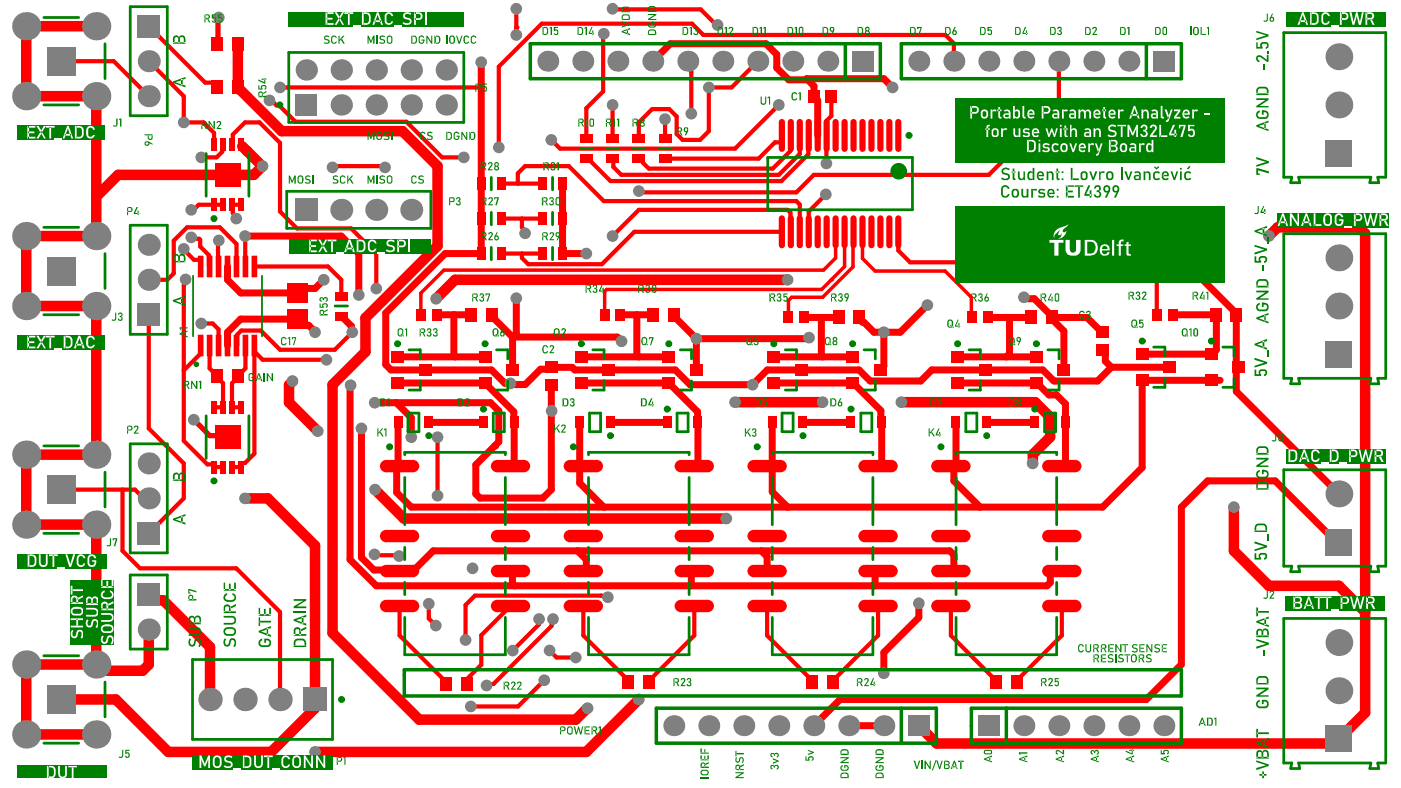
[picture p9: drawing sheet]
<svg xmlns="http://www.w3.org/2000/svg" width="339mm" height="190mm" viewBox="0 0 339 190" stroke-linecap="round" stroke-linejoin="round" font-family="sans-serif">
<path d="M42 66.1l-1.6 1.5" fill="none" stroke="#f00" stroke-width="1"/>
<circle cx="46.8" cy="101.5" r=".64" fill="#f00"/>
<g fill="none" stroke="#f00" stroke-width="1">
<path d="M51.7 20l.8 .8v.3M51.8 32.2v2.9M53.9 35.1l-.2 .1v1.5M66.9 25.5h.6M51.8 49.5h2.1M57.1 52.4v.4M59.2 57.1h.1M44.4 60.2l2.5 2.6h1.4l.2 .2M44.9 67.6l-.4 .3-.1 1.2M52.8 79.6v3.9M58.3 79.9l-1 1v2.5l-.1 .1M82.5 76.4l-.2 .2"/>
<path d="M50.7 89.1l1.8 1.5v.6M59.3 89.1l-1.8 1.5v.6M51.8 112.9h2.1"/>
</g>
<path d="M55 80.3v3.2" fill="none" stroke="#f00" stroke-width="1.7"/>
<path d="M58.2 35.1v.7" fill="none" stroke="#f00" stroke-width="1.3"/>
<path d="M57.6 21.5h.3" fill="none" stroke="#f00" stroke-width="2.5"/>
<circle cx="78.3" cy="67.6" r=".85" fill="#f00"/>
<path d="M116.3 15h.1M80.4 40.2v.3M93.1 40.2v.3M90.7 134.2h5.6M116.3 160.7l-3.3 3.3M118 165.4h1.3" fill="none" stroke="#f00" stroke-width="1"/>
<path d="M84.8 93.1l-.2 .2M84.9 80.1l.3 .2M93.2 88.2l1.3 1.2M100.1 137.4l.2 .2" fill="none" stroke="#f00" stroke-width="1.7"/>
<circle cx="119.6" cy="107.8" r=".85" fill="#f00"/>
<path d="M118.8 76.1v.3M127 93h-2.2M120.6 106.8l-1 1" fill="none" stroke="#f00" stroke-width="1.7"/>
<path d="M124.8 6.7v1.8M126.2 52.8v2.2l.7 .7v.7M126.9 40.2l-1.7 1.7M126.2 61.3v1.1l1.5 1.5" fill="none" stroke="#f00" stroke-width="1"/>
<circle cx="124.8" cy="6.7" r=".51" fill="#f00"/>
<g fill="none" stroke="#f00" stroke-width="1">
<path d="M146 8.1l-.2 .2M148.1 2.1l.1 .2M166.3 14.8l.7 .8M167.3 5.7l2.7 2.8M173.2 6h.3M133.3 33.8l2.1 2.1M141.7 38.3h.4M148.1 38.3v.4l.2 .2v1.5l1.9 1.9M154.4 38.3h.4l.6 .6v.4l1.4 1.5M160.8 28.8h.1M160.8 33.5h.1M161.8 26.4l1.8 1.8"/>
<path d="M189 32.7v1.5l-.2 .2h-1.5M191.1 32.8v3.7M195.5 32.7l-.1 .1M154.4 46.2l.3 .3M155.6 43.8h.1M156.2 42.3h.1M192.5 48.6l.8 .8M133.7 149.7l-.4 .3v1.3M145.3 144h1.3l.3 .4M151.9 164.5v.4M156.9 164.5v.4M196.3 164.5v.4"/>
<path d="M201.3 164.5v.4"/>
</g>
<path d="M187.8 13.2v3.2M195 19l1.8 1.8v2.5M162.9 76.1v.3M133.3 88.8l-.5 .5M161.8 92.6l.5 .6M168.6 99.6l.1 2.5M181.9 93h.1M195.6 81.6l-.3 .3M141.7 135.3v2.1l-.7 .6M167.7 138h.1" fill="none" stroke="#f00" stroke-width="1.7"/>
<path d="M142 171.2h.1" fill="none" stroke="#f00" stroke-width="2.5"/>
<path d="M146.7 70l-.5 .5M190.6 72.6v4.2" fill="none" stroke="#f00" stroke-width=".85"/>
<circle cx="201" cy="67.6" r=".42" fill="#f00"/>
<g fill="none" stroke="#f00" stroke-width="1">
<path d="M44.4 23.3v6.3M53.7 36.7l-1.3 1.3M199.8 32.6h.1M201 28l-1.2 1.2M42 58.2v7.9M46.2 57.4l.4 .3h1.5l.3 .3v1.6M48 49.5l-1.2 1.2h-.6M52.9 58.1l-.2 .2v6l.1 .1M57.2 59v5.4M59.3 57.1v7.3M44.4 69.1v20.4l4.1-4v-2M48.5 63v1.4"/>
<path d="M50.5 61.7v2.6l.2 .1M51.4 78.2l1.4 1.4M50.7 83.5v5.6M51.8 98.5h2.1M52.5 91.2l1.4 1.4M59.3 83.5v5.6M61.5 83.5v1.5M32.6 118.4l2.1 2.1M44.4 112v8.5M50.1 112.3h1.5l.2 .2v.4M61.5 109.7l-2.3 2.2h-.8l-.2 .2v.8M240.8 164.5v.4"/>
</g>
<path d="M213.7 19l2.1 2.1M207.7 76.8v.3M254.2 76.4v.7M206.1 92.6h.2M213.7 80.3h3.9M250.5 92.6l.7 .5M253.6 95.5h1.8l2.2 2.1M267.2 87.3l1.5 1.5M212.9 101.9l.2 .2M230.6 113.3v3M230.6 134.2v3.2l-.7 .6M254.5 138h2.2" fill="none" stroke="#f00" stroke-width="1.7"/>
<path d="M206.3 56l-.1 .2M234.8 76.6l.2 .2" fill="none" stroke="#f00" stroke-width=".85"/>
<path d="M58.6 35.4l1.1 1.1M59.7 36.5h.1M328.5 55l1.5 1.4M37.4 145.1h2.1M50.8 156.4v12.7M24.4 160.6l1.5 1.6" fill="none" stroke="#f00" stroke-width="2.5"/>
<path d="M52.9 4.2l-.2 .2v6l-.2 .2M50.7 105.3h3.9l.4 .4" fill="none" stroke="#f00" stroke-width="1.3"/>
<circle cx="57.5" cy="10.6" r=".51" fill="#f00"/>
<g fill="none" stroke="#f00" stroke-width="1">
<path d="M49.6 20h2.1M120.6 16.1v19.5M124.8 2.1v4.6M145.8 8.3v13.8M167 15.6l.1 11.9M228.5 8.5l2.1 2v4.3M256 14.8v10.6M44.4 29.6h4.8M65.1 24.3h.5l1.3 1.2M67.7 34.5v16.6M141.7 26.2v7.3M148.1 25.4v8.1"/>
<path d="M154.4 29.6v3.9M160.8 28.8v4.7M163.6 28.2v4.2M191.1 36.5l-4.3 4.3M193.3 32.7v4.5M195.4 32.8v4.5M199.8 32.6v6.9M199.8 29.2v3.5M201 24.1v3.9M48 49.5h3.8M48.4 59.6l2.1 2.1M84.9 55.2l3.9 4"/>
<path d="M125.2 41.9v2.5M190.4 50.7l.7 .7v4.7M193.3 49.4v6.6M195.5 51.1v4.9M196.7 42.3l-4.2 4.2M217.2 56v4.6M36 67.6h4.4M79.3 64.4l3.2 3.2v4M91 61.3v8.5M44.4 89.5v17.1M53.9 92.6v5.9M61.5 85v24.7"/>
<path d="M105.8 105.7v14.1M29.6 133.2l4.2 4.2M67.7 148v21.4M114.8 144l-2.3 2.3v8.4M116.3 153.6v7.1M132.8 157.3l1.7 1.7M141 146.5v7.1M167.8 146.5v7.1M185.4 146.5v7.1M229.9 146.5v7.1M256.7 146.5v7.1"/>
</g>
<g fill="none" stroke="#f00" stroke-width="1.7">
<path d="M116.3 15v46.3M187.8 16.4l2.9 2.9M196.8 23.3v.1M136 44.4v16.9M55 64.4v3.2M71.9 77.1l1.5 1.5h1.2M73 69.7l-1.1 1.1M84.9 78.8v1.3M86.7 61.3v10M93.2 75.7v12.5M124.8 72.1v8.5M153.9 76.1v9.7l.5 .5"/>
<path d="M207.7 77.1l.8 .8h.3M244 76.8v8.7l-.7 .8M247.5 71.9l.3 .3h2.2M254.2 77.1l3 2.9v9.4M294 76.3v8.3M298.9 75.8v18.8M84.6 93.3v42M118.6 97.4l2 1.9v7.5M118.8 89.4l3.3 3.3M133.3 93v6.3M133.4 99.3l-.1 19.1M168.3 81.9v7.5"/>
<path d="M207.7 89.4l2.6 2.7M212.9 99.3v2.6M213.7 80.3v8.2M257.6 97.6v14.5l-.6 .6h-.3M267.2 85v2.3M276.1 91.9v21.1M87.4 103.6v31.2M95.9 113.3v5.8M99.4 101v4.7M115 112.4v7l1 1M140.1 102.1v14.7M168.7 102.1v10l-.6 .6h-.3"/>
<path d="M186.7 102.1v10l-.6 .6h.6v6.2l3.7 3.7M213.1 102.1v10M231.1 102.1v10l-.6 .6h-.5l.6 .6M139.6 133.2l2.1 2.1M167.7 138l-.6 .6v3M229.6 133.2l1 1M254.5 138l-.6 .6v2.2M213.7 157.7v5.1M222.1 145.8v3.5"/>
</g>
<g fill="none" stroke="#f00" stroke-width="2.5">
<path d="M23.3 6.3h-17v17M6.3 57.1v16.9h17M105.8 40.2v19.3M330 56.4v115.9M88.3 76.9v8.1M80.4 93v60M23.3 109.9h-17v16.9M249.7 109.9l-.1 2.1M253.8 100.8v4.9M298.3 122.6v10.6M6.3 160.6v17h17M36 160.7l-1.5 1.5"/>
<path d="M142 171.2l-2.8 2.8"/>
</g>
<path d="M202 56v6.4l-2.9 2.9M204.2 56v8.4l-3.2 3.2M206.2 56.2v8.3M208.5 56v6.5M101.7 70.9v5.2M146.2 70.5v5.6M234.8 71.9v4.7M34.7 120.5h1.3" fill="none" stroke="#f00" stroke-width=".85"/>
<circle cx="36" cy="6.3" r=".51" fill="#f00"/>
<g fill="none" stroke="#f00" stroke-width="2.5">
<path d="M57.5 10.6l.1 10.9M6.3 23.3h17v33.8h-17M57.9 21.5l10.2 10.2h29.2l8.5 8.5M59.7 36.5l3.8 3.7-2.2 2.1h-32.7l-5.3 5.3M105.8 59.5l-17.5 17.4M328.5 55h-19.7l-2.1 2.1M23.3 74v35.9M190.4 67.6h-80.4l-4.6 4.6M70.7 92.1l-.8 1v4.2l6.9 6.9M88.3 85l-7.9 8M177.7 97.2h21.1M217.9 97.2h32.3l3.6 3.6"/>
<path d="M90.7 118.4l6.9 7h78M253.8 105.7l-4.1 4.2M6.3 126.8h17v33.8M59.2 120.5h5.5l11.5 11.4v39.3l-10.6 10.6h-24.9l-12.7-12.7h-13.2M298.3 133.2l8.4 8.4h17l6.3 6.4M36 153.1v7.6M36 143.7l1.4 1.4M39.5 145.1l11.3 11.3M80.4 153l20.9 21h37.9M6.3 160.6h18.1M25.9 162.2h8.6M154.4 169.1l-12.7 12.7h-65.5"/>
<path d="M330 172.3l-7.5 7.4h-96.1l-4.3-4.3"/>
</g>
<g fill="none" stroke="#f00" stroke-width="1">
<path d="M14.8 14.8h12.7l8.5 8.5M36 14.8l8.4 8.5M36 6.3l13.6 13.7M148.2 2.3h21.2l3.8 3.7M167.3 5.7h-36.3l-10.4 10.4M170 8.5h58.5M183.2 14.8l-6.4 6.3h-5.5v10.6l-2.1 2.1h-4.2l-1.4-1.4M48.7 38h3.7M49.2 29.6l2.6 2.6M67.5 25.5l3.9 3.9h26.9l8.6 8.6h5.2M67.7 34.5l-5-4.9h-3.5l-2.9 2.9v2.4l-.2 .2M67.7 21.1h48.6"/>
<path d="M142.1 38.3l5.5 5.5h8M145.8 22.1l-4.1 4.1M161.8 26.4h-4.2l-3.2 3.2M187.3 34.4l-3.9 3.9h-22.6M188.3 25.4l-10.6 10.5h-42.3M191.2 32.7l-.1 .1M193.3 37.2l-5 5.1h-32.1M195.4 37.3l-6.5 6.5h-33.3M256 25.4l-17 16.9h-42.3M42 58.2l3.2-3.2h7.9l4.1 4M58.2 49.5h-2.1l.2 .2v1.8l.8 .9M67.7 51.1l4.1 4.1h13.1"/>
<path d="M80.4 40.2h12.7M88.8 59.2l2.2 2.1M121.2 52.8h10M121.2 44.4h10M126.9 40.2h10.6l8.5 8.4h46.5M150.2 42.3h6M154.7 46.5h37.8M156.8 40.8h30M189 56h-35.7l-7.8 7.9h-17.8M190.4 50.7h-36l-6.3 6.4M191.2 56l-.1 .1M199.6 47l-4.1 4.1"/>
<path d="M36 76.1v27.5l8.4 8.4M48.7 78.2h2.7M58.3 79.9h4.8l4.6 4.6h13.2l4.3-4.2M61.5 64.4h17.8M121.2 61.3h10M217.2 60.6l2.8 2.8h55l4.6 4.6v8.1M57.5 91.2l-1.4 1.4v5.9h2.1M61.5 85l2 2h15.4M14.8 118.4h17.8M29.6 118.4v14.8M44.4 106.6l5.7 5.7M56.1 112.9h2.1"/>
<path d="M33.8 137.4h23.3l10.6 10.6M44.4 120.5l-8.4 8.4M90.5 134l.2 .2M96.3 134.2l.2 .2M96.6 146.5v7.1l10.4 10.4M103.7 146v3.5l1.6 1.7M114.8 144h30.5M123.4 146.5l-7.1 7.1M130.3 149.7v1.2l-6.4 6.4M133.3 151.3l-14 14.1M134.5 159h4.7M141 153.6l10.9 10.9"/>
<path d="M167.8 153.6l-10.9 10.9M185.4 153.6l10.9 10.9M212.3 146.5v7.1l-11 10.9M229.9 153.6l10.9 10.9M256.7 153.6l-10.9 10.9v.4M118 165.4l-.4 .3M131.6 164.4l-6.4 6.4h-11.4"/>
</g>
<g fill="none" stroke="#f00" stroke-width="1.7">
<path d="M187.8 13.2l-2.6-2.6h-23.2l-4.2 4.2M190.7 19.3h4.5M195 19h18.7M196.8 23.4l.9 .9v8.4M59.2 57.1h23.3l4.2 4.2M247.5 55h30.5l20.9 20.8M55 67.6l3.2 3.2h13.7M71.9 77.1h-13.7l-3.2 3.2M74.6 78.6l1.6 1.7M78.3 67.6l-2.1 2.1h-3.2M82.9 76.4l.3 .2v.4l1.7 1.8M105.6 76.1h8.2"/>
<path d="M109.7 76.1v9.9l.3 .3M116.3 61.3h.1M116.3 61.3h-8.7l-14.4 14.4M118.8 76.4l5.1 5.1M136 61.3h5.7M150 76.1h7.9M162.9 76.4l5.4 5.5h27M194.4 76.8h8.3M198.6 76.8v9.2l.2 .3M208.8 77.9l2.5 2.4h2.4M224.2 73.8l-6.6 6.5M238.8 76.8h10.4"/>
<path d="M250 72.2l4.2 4.2M254.2 76.8h8.6l3.7 3.6M283.5 76.1h10.4l.1 .2M90.6 97.4h28M94.5 89.4h24.3M95.8 97.4l3.6 3.6M96.1 92.6h21.3l6.8 7 .1 12.5-.6 .6h-.3M96.1 86.3h21.1M122.1 92.7h1.3M123.4 93h1.4M123.9 81.5v7.9h.2M123.9 81.5h25.3l1 1"/>
<path d="M124.8 80.6l-.9 .9M132.8 89.3h-2.1l-3.7 3.7M133.3 88.8h5l.6 .6h24.3l3.6 3.6h15.1l3.6-3.6h22.2M140.5 86.3h21.2M140.5 92.6h21.3M162.3 93.2l6.3 6.4M187.1 86.3h19M187.1 92.6h19M206.3 92.6l6.6 6.7M213.7 88.5l-.9 .9M231.5 86.3h19M231.5 92.6h19"/>
<path d="M251.2 93.1l2.4 2.4M266.7 84.5l.5 .5M276.1 91.9h18.8M282.8 88.8h-14.1l-3.4 3.3h-10.5l-2.7-2.7h-26.8l-2.7 2.7h-12.3M294 84.6l-1 1h-16.9M298.9 94.6l25 25.1M96.2 102.1v10.2l.4 .4-.7 .6M103.7 102.1h13.2M119.6 107.8l-4.6 4.6M133.3 118.4l-2.1 2h-15.2M140.1 116.8l5.9 5.8M147.6 102.1h13.7"/>
<path d="M185.4 112.7h.7M194.1 102.1h11.6M213.1 112.1l-.6 .6h-.2M230.6 116.3l6.3 6.3M238.5 102.1h11.6M276.1 113l-9.6 9.6h-167.1l-3.5-3.5M84.6 135.3l6.4 6.3h162.1l.8-.8M87.4 134.8l3 3h5.9l.3 .2M97.3 137.4h2.8M123.4 138l.5 .5v2.6l.5 .5M184 133.2l1.4 1.4v3.4M212.3 138l-.8 .6v3"/>
<path d="M229.6 133.2h-124.9l-4.4 4.4M323.4 131.3l-15.2-15h-16.3l-6.3 6.3v38l-8.5 8.5h-74l-6.4 6.3M222.1 149.3l-8.4 8.4M205.2 175.4h8.5"/>
</g>
<path d="M199.1 65.3h-91.8l-5.6 5.6M201 67.6l-2.4 2.4h-51.9M206.2 64.5l-7.4 7.4h-7.4l-.8 .7M208.5 62.5l3 3h17l6.3 6.4" fill="none" stroke="#f00" stroke-width=".85"/>
<path d="M46.8 101.5l3.9 3.8" fill="none" stroke="#f00" stroke-width="1.3"/>
<g fill="#808080">
<circle cx="105.8" cy="119.8" r="1.42"/>
<circle cx="87.4" cy="103.6" r="1.42"/>
<circle cx="96.5" cy="134.4" r="1.42"/>
<circle cx="90.5" cy="134" r="1.42"/>
<circle cx="105.3" cy="151.2" r="1.42"/>
<circle cx="123.9" cy="157.3" r="1.42"/>
<circle cx="103.7" cy="146" r="1.42"/>
<circle cx="130.3" cy="149.7" r="1.42"/>
<circle cx="113.8" cy="170.8" r="1.42"/>
<circle cx="117.6" cy="165.7" r="1.42"/>
<circle cx="112.5" cy="154.7" r="1.42"/>
<circle cx="132.8" cy="157.3" r="1.42"/>
<circle cx="114.2" cy="137.4" r="1.42"/>
<circle cx="133.7" cy="149.7" r="1.42"/>
<circle cx="139.2" cy="159" r="1.42"/>
<circle cx="146.9" cy="144.4" r="1.42"/>
<circle cx="131.6" cy="164.4" r="1.42"/>
<circle cx="123.4" cy="92.7" r="1.42"/>
<circle cx="148.1" cy="57.1" r="1.42"/>
<circle cx="141.7" cy="61.3" r="1.42"/>
<circle cx="84.8" cy="93.1" r="1.42"/>
<circle cx="173.5" cy="6" r="1.42"/>
<circle cx="76.8" cy="104.2" r="1.42"/>
<circle cx="70.7" cy="92.1" r="1.42"/>
<circle cx="167.1" cy="27.5" r="1.42"/>
<circle cx="78.3" cy="67.6" r="1.42"/>
<circle cx="181.9" cy="93" r="1.42"/>
<circle cx="91" cy="69.8" r="1.42"/>
<circle cx="86.7" cy="71.3" r="1.42"/>
<circle cx="78.9" cy="87" r="1.42"/>
<circle cx="76.2" cy="80.3" r="1.42"/>
<circle cx="85.2" cy="80.3" r="1.42"/>
<circle cx="222.1" cy="145.8" r="1.42"/>
<circle cx="198.8" cy="97.2" r="1.42"/>
<circle cx="195.6" cy="81.6" r="1.42"/>
<circle cx="175.6" cy="125.4" r="1.42"/>
<circle cx="177.7" cy="97.2" r="1.42"/>
<circle cx="190.4" cy="67.6" r="1.42"/>
<circle cx="124.8" cy="72.1" r="1.42"/>
<circle cx="105.4" cy="72.2" r="1.42"/>
<circle cx="90.6" cy="97.4" r="1.42"/>
<circle cx="90.7" cy="118.4" r="1.42"/>
<circle cx="217.9" cy="97.2" r="1.42"/>
<circle cx="249.6" cy="112" r="1.42"/>
<circle cx="142" cy="171.2" r="1.42"/>
<circle cx="48.7" cy="38" r="1.42"/>
<circle cx="44.4" cy="60.2" r="1.42"/>
<circle cx="46.2" cy="57.4" r="1.42"/>
<circle cx="46.2" cy="50.7" r="1.42"/>
<circle cx="52.9" cy="58.1" r="1.42"/>
<circle cx="59.2" cy="57.1" r="1.42"/>
<circle cx="57.1" cy="52.8" r="1.42"/>
<circle cx="44.9" cy="67.6" r="1.42"/>
<circle cx="52.9" cy="4.2" r="1.42"/>
<circle cx="65.1" cy="24.3" r="1.42"/>
<circle cx="67.7" cy="21.1" r="1.42"/>
<circle cx="213.7" cy="162.8" r="1.42"/>
<circle cx="105.8" cy="105.7" r="1.42"/>
<circle cx="188.3" cy="25.4" r="1.42"/>
<circle cx="133.3" cy="33.8" r="1.42"/>
<circle cx="120.6" cy="35.6" r="1.42"/>
<circle cx="112.1" cy="38" r="1.42"/>
<circle cx="148.1" cy="25.4" r="1.42"/>
<circle cx="80.4" cy="40.5" r="1.42"/>
<circle cx="93.1" cy="40.5" r="1.42"/>
<circle cx="44.4" cy="29.6" r="1.42"/>
<circle cx="76.2" cy="181.8" r="1.42"/>
<circle cx="154.4" cy="169.1" r="1.42"/>
<circle cx="46.8" cy="101.5" r="1.42"/>
<circle cx="199.8" cy="39.5" r="1.42"/>
<circle cx="199.6" cy="47" r="1.42"/>
<circle cx="154.4" cy="46.2" r="1.42"/>
<circle cx="247.5" cy="55" r="1.42"/>
<circle cx="133.4" cy="99.3" r="1.42"/>
<circle cx="99.4" cy="105.7" r="1.42"/>
<circle cx="63.5" cy="40.2" r="1.42"/>
<circle cx="215.8" cy="21.1" r="1.42"/>
<circle cx="59.2" cy="120.5" r="1.42"/>
<circle cx="48.7" cy="78.2" r="1.42"/>
<circle cx="213.7" cy="80.3" r="1.42"/>
<circle cx="247.5" cy="71.9" r="1.42"/>
<circle cx="224.2" cy="73.8" r="1.42"/>
<circle cx="160.8" cy="28.8" r="1.42"/>
<circle cx="168.3" cy="81.9" r="1.42"/>
<circle cx="150.2" cy="82.5" r="1.42"/>
<circle cx="298.3" cy="122.6" r="1.42"/>
<circle cx="306.7" cy="57.1" r="1.42"/>
<circle cx="116.3" cy="15" r="1.42"/>
<circle cx="124.8" cy="8.5" r="1.42"/>
<circle cx="124.8" cy="2.1" r="1.42"/>
<circle cx="146" cy="8.1" r="1.42"/>
<circle cx="148.1" cy="2.1" r="1.42"/>
<circle cx="171.3" cy="21.1" r="1.42"/>
<circle cx="126.9" cy="56.4" r="1.42"/>
<circle cx="59.2" cy="169.1" r="2.83"/>
<circle cx="140.9" cy="14.8" r="2.54"/>
<circle cx="174.7" cy="14.8" r="2.54"/>
<circle cx="222.1" cy="14.8" r="2.54"/>
<circle cx="256" cy="14.8" r="2.54"/>
<circle cx="323.7" cy="167" r="3.3"/>
<circle cx="323.7" cy="155.3" r="3.3"/>
<circle cx="323.7" cy="74" r="3.3"/>
<circle cx="323.7" cy="62.3" r="3.3"/>
<circle cx="323.7" cy="25.4" r="3.3"/>
<circle cx="188.3" cy="175.4" r="2.54"/>
<circle cx="256" cy="175.4" r="2.54"/>
<circle cx="323.7" cy="119.4" r="3.3"/>
<circle cx="323.7" cy="13.7" r="3.3"/>
<circle cx="36" cy="67.6" r="2.67"/>
<circle cx="67.7" cy="169.1" r="2.83"/>
<circle cx="149.3" cy="14.8" r="2.54"/>
<circle cx="157.8" cy="14.8" r="2.54"/>
<circle cx="166.3" cy="14.8" r="2.54"/>
<circle cx="183.2" cy="14.8" r="2.54"/>
<circle cx="191.7" cy="14.8" r="2.54"/>
<circle cx="200.1" cy="14.8" r="2.54"/>
<circle cx="230.6" cy="14.8" r="2.54"/>
<circle cx="239" cy="14.8" r="2.54"/>
<circle cx="264.4" cy="14.8" r="2.54"/>
<circle cx="247.5" cy="14.8" r="2.54"/>
<circle cx="272.9" cy="14.8" r="2.54"/>
<circle cx="6.3" cy="160.6" r="3.4"/>
<circle cx="6.3" cy="126.8" r="3.4"/>
<circle cx="6.3" cy="109.9" r="3.4"/>
<circle cx="6.3" cy="74" r="3.4"/>
<circle cx="6.3" cy="57.1" r="3.4"/>
<circle cx="6.3" cy="23.3" r="3.4"/>
<circle cx="6.3" cy="6.3" r="3.4"/>
<circle cx="36" cy="152.2" r="2.67"/>
<circle cx="36" cy="112" r="2.67"/>
<circle cx="36" cy="59.2" r="2.67"/>
<circle cx="36" cy="23.3" r="2.67"/>
<circle cx="74" cy="16.9" r="2.58"/>
<circle cx="91" cy="50.7" r="2.67"/>
<circle cx="99.4" cy="50.7" r="2.67"/>
<circle cx="91" cy="25.4" r="2.58"/>
<circle cx="99.4" cy="25.4" r="2.58"/>
<circle cx="91" cy="16.9" r="2.58"/>
<circle cx="99.4" cy="16.9" r="2.58"/>
<circle cx="6.3" cy="177.6" r="3.4"/>
<circle cx="36" cy="120.5" r="2.67"/>
<circle cx="36" cy="14.8" r="2.67"/>
<circle cx="171.3" cy="175.4" r="2.54"/>
<circle cx="179.8" cy="175.4" r="2.54"/>
<circle cx="205.2" cy="175.4" r="2.54"/>
<circle cx="196.7" cy="175.4" r="2.54"/>
<circle cx="264.4" cy="175.4" r="2.54"/>
<circle cx="247.5" cy="175.4" r="2.54"/>
<circle cx="281.3" cy="175.4" r="2.54"/>
<circle cx="272.9" cy="175.4" r="2.54"/>
<circle cx="50.8" cy="169.1" r="2.83"/>
<circle cx="132.4" cy="14.8" r="2.54"/>
<circle cx="23.3" cy="160.6" r="3.4"/>
<circle cx="23.3" cy="126.8" r="3.4"/>
<circle cx="23.3" cy="109.9" r="3.4"/>
<circle cx="23.3" cy="74" r="3.4"/>
<circle cx="82.5" cy="50.7" r="2.67"/>
<circle cx="23.3" cy="57.1" r="3.4"/>
<circle cx="82.5" cy="25.4" r="2.58"/>
<circle cx="82.5" cy="16.9" r="2.58"/>
<circle cx="23.3" cy="23.3" r="3.4"/>
<circle cx="23.3" cy="6.3" r="3.4"/>
<circle cx="107.9" cy="25.4" r="2.58"/>
<circle cx="107.9" cy="16.9" r="2.58"/>
<circle cx="23.3" cy="177.6" r="3.4"/>
<circle cx="162.9" cy="175.4" r="2.54"/>
<circle cx="213.7" cy="175.4" r="2.54"/>
</g>
<g fill="#808080">
<path d="M206 12.3h5.1v5h-5.1z" fill-rule="evenodd"/>
<path d="M320.4 127.8h6.5v6.5h-6.5z" fill-rule="evenodd"/>
<path d="M320.4 82.4h6.5v6.5h-6.5z" fill-rule="evenodd"/>
<path d="M320.4 33.8h6.5v6.5h-6.5z" fill-rule="evenodd"/>
<path d="M219.6 172.9h5.1v5.1h-5.1z" fill-rule="evenodd"/>
<path d="M320.4 175.4h6.5v6.5h-6.5z" fill-rule="evenodd"/>
<path d="M33.3 126.3h5.3v5.3h-5.3z" fill-rule="evenodd"/>
<path d="M73.3 166.3h5.7v5.6h-5.7z" fill-rule="evenodd"/>
<path d="M278.8 12.3h5.1v5h-5.1z" fill-rule="evenodd"/>
<path d="M11.4 165.7h6.8v6.8h-6.8z" fill-rule="evenodd"/>
<path d="M11.4 115h6.8v6.8h-6.8z" fill-rule="evenodd"/>
<path d="M33.3 141.1h5.3v5.3h-5.3z" fill-rule="evenodd"/>
<path d="M33.3 73.4h5.3v5.4h-5.3z" fill-rule="evenodd"/>
<path d="M33.3 3.7h5.3v5.3h-5.3z" fill-rule="evenodd"/>
<path d="M71.4 48.1h5.3v5.3h-5.3z" fill-rule="evenodd"/>
<path d="M71.5 22.8h5.1v5.1h-5.1z" fill-rule="evenodd"/>
<path d="M11.4 62.1h6.8v6.8h-6.8z" fill-rule="evenodd"/>
<path d="M11.4 11.4h6.8v6.8h-6.8z" fill-rule="evenodd"/>
<path d="M236.5 172.9h5.1v5.1h-5.1z" fill-rule="evenodd"/>
</g>
<g fill="#f00">
<path d="M53.2 48h1.4v3h-1.4z" fill-rule="evenodd"/>
<path d="M51.1 48h1.4v3h-1.4z" fill-rule="evenodd"/>
<path d="M51.1 33.6h1.4v2.9h-1.4z" fill-rule="evenodd"/>
<path d="M53.2 33.6h1.4v2.9h-1.4z" fill-rule="evenodd"/>
<path d="M51.2 19.5h2.6v3.3h-2.6z" fill-rule="evenodd"/>
<path d="M57.5 48h1.4v3h-1.4z" fill-rule="evenodd"/>
<path d="M57.5 33.6h1.4v2.9h-1.4z" fill-rule="evenodd"/>
<path d="M100.6 74.7h2.3v2.8h-2.3z" fill-rule="evenodd"/>
<path d="M104.4 74.7h2.3v2.8h-2.3z" fill-rule="evenodd"/>
<path d="M112.5 74.4h2.7v3.4h-2.7z" fill-rule="evenodd"/>
<path d="M117.5 74.4h2.7v3.4h-2.7z" fill-rule="evenodd"/>
<path d="M120.1 59.8h2.2v3h-2.2z" fill-rule="evenodd"/>
<path d="M120.1 51.3h2.2v3h-2.2z" fill-rule="evenodd"/>
<path d="M131.8 87.5h3v2.6h-3z" fill-rule="evenodd"/>
<path d="M134.9 59.8h2.2v3h-2.2z" fill-rule="evenodd"/>
<path d="M134.9 51.3h2.2v3h-2.2z" fill-rule="evenodd"/>
<path d="M139.1 100.7h2.1v2.8h-2.1z" fill-rule="evenodd"/>
<path d="M140.2 32.4h3v2.2h-3z" fill-rule="evenodd"/>
<path d="M146.5 100.7h2.1v2.8h-2.1z" fill-rule="evenodd"/>
<path d="M145.7 88.1h3v2.7h-3z" fill-rule="evenodd"/>
<path d="M145 74.7h2.3v2.8h-2.3z" fill-rule="evenodd"/>
<path d="M146.6 32.4h3v2.2h-3z" fill-rule="evenodd"/>
<path d="M152.9 32.4h3v2.2h-3z" fill-rule="evenodd"/>
<path d="M160.2 100.7h2.1v2.8h-2.1z" fill-rule="evenodd"/>
<path d="M161.6 74.4h2.6v3.4h-2.6z" fill-rule="evenodd"/>
<path d="M159.3 32.4h3v2.2h-3z" fill-rule="evenodd"/>
<path d="M167.7 100.7h2.1v2.8h-2.1z" fill-rule="evenodd"/>
<path d="M166.8 88.1h3v2.7h-3z" fill-rule="evenodd"/>
<path d="M185.6 100.7h2.1v2.8h-2.1z" fill-rule="evenodd"/>
<path d="M193.1 100.7h2v2.8h-2z" fill-rule="evenodd"/>
<path d="M192.2 88.1h3v2.7h-3z" fill-rule="evenodd"/>
<path d="M193.2 75.3h2.4v2.9h-2.4z" fill-rule="evenodd"/>
<path d="M212.1 100.7h2.1v2.8h-2.1z" fill-rule="evenodd"/>
<path d="M230 100.7h2.1v2.8h-2.1z" fill-rule="evenodd"/>
<path d="M233.8 75.3h2.4v2.9h-2.4z" fill-rule="evenodd"/>
<path d="M249.1 100.7h2.1v2.8h-2.1z" fill-rule="evenodd"/>
<path d="M256.5 100.7h2.1v2.8h-2.1z" fill-rule="evenodd"/>
<path d="M255.7 88.1h3v2.7h-3z" fill-rule="evenodd"/>
<path d="M281.3 87.4h3v2.7h-3z" fill-rule="evenodd"/>
<path d="M282.3 74.7h2.3v2.8h-2.3z" fill-rule="evenodd"/>
<path d="M47.8 81.1l.2-.2h1l.2 .2v4.9l-.2 .1h-1l-.2-.1z" fill-rule="evenodd"/>
<path d="M48 61.8h1l.2 .2v4.9l-.2 .1h-1l-.2-.1v-4.9z" fill-rule="evenodd"/>
<path d="M51.1 111.4h1.4v3h-1.4z" fill-rule="evenodd"/>
<path d="M53.2 111.4h1.4v3h-1.4z" fill-rule="evenodd"/>
<path d="M53.2 97h1.4v2.9h-1.4z" fill-rule="evenodd"/>
<path d="M51.1 97h1.4v2.9h-1.4z" fill-rule="evenodd"/>
<path d="M54.3 81.1l.2-.2h1l.2 .2v4.9l-.2 .1h-1l-.2-.1z" fill-rule="evenodd"/>
<path d="M52.2 81.1l.1-.2h1l.2 .2v4.9l-.2 .1h-1l-.1-.1z" fill-rule="evenodd"/>
<path d="M50 81.1l.2-.2h1l.2 .2v4.9l-.2 .1h-1l-.2-.1z" fill-rule="evenodd"/>
<path d="M51.2 89.2h2.6v3.4h-2.6z" fill-rule="evenodd"/>
<path d="M50 62l.2-.2h1l.2 .2v4.9l-.2 .1h-1l-.2-.1z" fill-rule="evenodd"/>
<path d="M52.2 62l.1-.2h1l.2 .2v4.9l-.2 .1h-1l-.1-.1z" fill-rule="evenodd"/>
<path d="M54.3 62l.2-.2h1l.2 .2v4.9l-.2 .1h-1l-.2-.1z" fill-rule="evenodd"/>
<path d="M51.2 8.9h2.6v3.3h-2.6z" fill-rule="evenodd"/>
<path d="M57.5 111.4h1.4v3h-1.4z" fill-rule="evenodd"/>
<path d="M57.5 97h1.4v2.9h-1.4z" fill-rule="evenodd"/>
<path d="M60.8 81.1l.2-.2h1l.2 .2v4.9l-.2 .1h-1l-.2-.1z" fill-rule="evenodd"/>
<path d="M58.6 81.1l.2-.2h1l.2 .2v4.9l-.2 .1h-1l-.2-.1z" fill-rule="evenodd"/>
<path d="M56.5 81.1l.2-.2h1l.1 .2v4.9l-.1 .1h-1l-.2-.1z" fill-rule="evenodd"/>
<path d="M56.5 62l.2-.2h1l.1 .2v4.9l-.1 .1h-1l-.2-.1z" fill-rule="evenodd"/>
<path d="M58.6 62l.2-.2h1l.2 .2v4.9l-.2 .1h-1l-.2-.1z" fill-rule="evenodd"/>
<path d="M60.8 62l.2-.2h1l.2 .2v4.9l-.2 .1h-1l-.2-.1z" fill-rule="evenodd"/>
<path d="M106.6 163.6h2.7v3.4h-2.7z" fill-rule="evenodd"/>
<path d="M111.6 163.6h2.7v3.4h-2.7z" fill-rule="evenodd"/>
<path d="M120.1 42.9h2.2v3h-2.2z" fill-rule="evenodd"/>
<path d="M131.8 91.6h3v2.7h-3z" fill-rule="evenodd"/>
<path d="M134.9 42.9h2.2v3h-2.2z" fill-rule="evenodd"/>
<path d="M139 84.9h3v2.7h-3z" fill-rule="evenodd"/>
<path d="M139 91.3h3v2.6h-3z" fill-rule="evenodd"/>
<path d="M140.2 37.3h3v2.1h-3z" fill-rule="evenodd"/>
<path d="M146.6 37.3h3v2.1h-3z" fill-rule="evenodd"/>
<path d="M152.9 37.3h3v2.1h-3z" fill-rule="evenodd"/>
<path d="M160.2 84.9h3v2.7h-3z" fill-rule="evenodd"/>
<path d="M160.2 91.3h3v2.6h-3z" fill-rule="evenodd"/>
<path d="M159.3 37.3h3v2.1h-3z" fill-rule="evenodd"/>
<path d="M185.6 84.9h3v2.7h-3z" fill-rule="evenodd"/>
<path d="M185.6 91.3h3v2.6h-3z" fill-rule="evenodd"/>
</g>
<g fill="#f00">
<path d="M47.8 81.1h.2zM47.9 81l.1 .1z"/>
<path d="M48 86v.1zM47.8 86l.2 .1z"/>
<path d="M49 86h.2zM49 86h.2l-.2 .1z"/>
<path d="M49 80.9v.2zM49 80.9l.2 .2z"/>
<path d="M47.8 62h.2zM47.9 61.9l.1 .1z"/>
<path d="M48 66.9v.1zM47.8 66.9l.2 .1z"/>
<path d="M49 66.9h.2zM49 66.9h.2l-.2 .1z"/>
<path d="M49 61.8v.2zM49 61.8l.2 .2z"/>
<path d="M54.3 81.1h.2zM54.4 81l.1 .1z"/>
<path d="M54.5 86v.1zM54.3 86l.2 .1z"/>
<path d="M55.5 86h.2zM55.5 86h.2l-.2 .1z"/>
<path d="M55.5 80.9v.2zM55.5 80.9l.2 .2z"/>
<path d="M52.2 81.1h.1zM52.2 81l.1 .1z"/>
<path d="M52.3 86v.1zM52.2 86l.1 .1z"/>
<path d="M53.3 86h.2zM53.3 86h.2l-.2 .1z"/>
<path d="M53.3 80.9v.2zM53.3 80.9l.2 .2z"/>
<path d="M50 81.1h.2zM50 81l.2 .1z"/>
<path d="M50.2 86v.1zM50 86l.2 .1z"/>
<path d="M51.2 86h.2zM51.2 86h.2l-.2 .1z"/>
<path d="M51.2 80.9v.2zM51.2 80.9l.2 .2z"/>
<path d="M50 62h.2zM50 61.9l.2 .1z"/>
<path d="M50.2 66.9v.1zM50 66.9l.2 .1z"/>
<path d="M51.2 66.9h.2zM51.2 66.9h.2l-.2 .1z"/>
<path d="M51.2 61.8v.2zM51.2 61.8l.2 .2z"/>
<path d="M52.2 62h.1zM52.2 61.9l.1 .1z"/>
<path d="M52.3 66.9v.1zM52.2 66.9l.1 .1z"/>
<path d="M53.3 66.9h.2zM53.3 66.9h.2l-.2 .1z"/>
<path d="M53.3 61.8v.2zM53.3 61.8l.2 .2z"/>
<path d="M54.3 62h.2zM54.4 61.9l.1 .1z"/>
<path d="M54.5 66.9v.1zM54.3 66.9l.2 .1z"/>
<path d="M55.5 66.9h.2zM55.5 66.9h.2l-.2 .1z"/>
<path d="M55.5 61.8v.2zM55.5 61.8l.2 .2z"/>
<path d="M60.8 81.1h.2zM60.9 81l.1 .1z"/>
<path d="M61 86v.1zM60.8 86l.2 .1z"/>
<path d="M62 86h.2zM62 86h.2l-.2 .1z"/>
<path d="M62 80.9v.2zM62 80.9l.2 .2z"/>
<path d="M58.6 81.1h.2zM58.7 81l.1 .1z"/>
<path d="M58.8 86v.1zM58.6 86l.2 .1z"/>
<path d="M59.8 86h.2zM59.8 86h.2l-.2 .1z"/>
<path d="M59.8 80.9v.2zM59.8 80.9l.2 .2z"/>
<path d="M56.5 81.1h.2zM56.5 81l.2 .1z"/>
<path d="M56.7 86v.1zM56.5 86l.2 .1z"/>
<path d="M57.7 86h.1zM57.7 86h.1l-.1 .1z"/>
<path d="M57.7 80.9v.2zM57.7 80.9l.1 .2z"/>
<path d="M56.5 62h.2zM56.5 61.9l.2 .1z"/>
<path d="M56.7 66.9v.1zM56.5 66.9l.2 .1z"/>
<path d="M57.7 66.9h.1zM57.7 66.9h.1l-.1 .1z"/>
<path d="M57.7 61.8v.2zM57.7 61.8l.1 .2z"/>
<path d="M58.6 62h.2zM58.7 61.9l.1 .1z"/>
<path d="M58.8 66.9v.1zM58.6 66.9l.2 .1z"/>
<path d="M59.8 66.9h.2zM59.8 66.9h.2l-.2 .1z"/>
<path d="M59.8 61.8v.2zM59.8 61.8l.2 .2z"/>
<path d="M60.8 62h.2zM60.9 61.9l.1 .1z"/>
<path d="M61 66.9v.1zM60.8 66.9l.2 .1z"/>
<path d="M62 66.9h.2zM62 66.9h.2l-.2 .1z"/>
<path d="M62 61.8v.2zM62 61.8l.2 .2z"/>
</g>
<path d="M189 29.5v6.5M189 52.8v6.5" fill="none" stroke="#f00" stroke-width="1.5"/>
<path d="M195 163.2h2.7v3.3h-2.7z" fill-rule="evenodd" fill="#f00"/>
<path d="M193.3 52.8v6.5M195.5 52.8v6.5M197.7 52.8v6.5" fill="none" stroke="#f00" stroke-width="1.5"/>
<path d="M195.4 21.8h2.7v2.9h-2.7z" fill-rule="evenodd" fill="#f00"/>
<path d="M193.3 29.5v6.5M195.5 29.5v6.5M197.7 29.5v6.5" fill="none" stroke="#f00" stroke-width="1.5"/>
<g fill="#f00">
<path d="M200 163.2h2.7v3.3h-2.7z" fill-rule="evenodd"/>
<path d="M201.4 75.1h2.6v3.3h-2.6z" fill-rule="evenodd"/>
</g>
<path d="M199.8 52.8v6.5M202 52.8v6.5M204.2 52.8v6.5" fill="none" stroke="#f00" stroke-width="1.5"/>
<path d="M199.6 21.8h2.7v3h-2.7z" fill-rule="evenodd" fill="#f00"/>
<path d="M199.8 29.5v6.5M202 29.5v6.5M204.2 29.5v6.5" fill="none" stroke="#f00" stroke-width="1.5"/>
<path d="M206.4 75.1h2.6v3.3h-2.6z" fill-rule="evenodd" fill="#f00"/>
<path d="M206.3 29.5v6.5M208.5 29.5v6.5M210.7 29.5v6.5M212.8 29.5v6.5M215 29.5v6.5M217.2 29.5v6.5M206.3 52.8v6.5M208.5 52.8v6.5M210.7 52.8v6.5M212.8 52.8v6.5M215 52.8v6.5M217.2 52.8v6.5" fill="none" stroke="#f00" stroke-width="1.5"/>
<g fill="#f00">
<path d="M239.4 163.2h2.7v3.3h-2.7z" fill-rule="evenodd"/>
<path d="M249 84.9h3v2.7h-3z" fill-rule="evenodd"/>
<path d="M249 91.3h3v2.6h-3z" fill-rule="evenodd"/>
<path d="M247.9 75.1h2.7v3.3h-2.7z" fill-rule="evenodd"/>
<path d="M252.9 75.1h2.7v3.3h-2.7z" fill-rule="evenodd"/>
<path d="M274.6 84.3h3v2.6h-3z" fill-rule="evenodd"/>
<path d="M274.6 90.6h3v2.7h-3z" fill-rule="evenodd"/>
<path d="M55.4 48h1.4v3h-1.4z" fill-rule="evenodd"/>
<path d="M55.4 33.6h1.4v2.9h-1.4z" fill-rule="evenodd"/>
<path d="M56.2 19.5h2.6v3.3h-2.6z" fill-rule="evenodd"/>
<path d="M91.8 129.6l1.5-1.5h6.5l1.5 1.5-1.5 1.5h-6.5z" fill-rule="evenodd"/>
<path d="M95.2 100.7h2.1v2.8h-2.1z" fill-rule="evenodd"/>
<path d="M102.6 100.7h2.1v2.8h-2.1z" fill-rule="evenodd"/>
<path d="M101.3 88.1h3v2.7h-3z" fill-rule="evenodd"/>
<path d="M81 75.3h3v2.2h-3z" fill-rule="evenodd"/>
<path d="M118.7 129.6l1.5-1.5h6.5l1.5 1.5-1.5 1.5h-6.5z" fill-rule="evenodd"/>
<path d="M123.2 100.7h2.1v2.8h-2.1z" fill-rule="evenodd"/>
<path d="M115.8 100.7h2.1v2.8h-2.1z" fill-rule="evenodd"/>
<path d="M122.4 88.1h3v2.7h-3z" fill-rule="evenodd"/>
<path d="M130.1 59.8h2.1v3h-2.1z" fill-rule="evenodd"/>
<path d="M115.3 59.8h2.1v3h-2.1z" fill-rule="evenodd"/>
<path d="M115.3 51.3h2.1v3h-2.1z" fill-rule="evenodd"/>
<path d="M130.1 51.3h2.1v3h-2.1z" fill-rule="evenodd"/>
<path d="M136.3 129.6l1.5-1.5h6.5l1.5 1.5-1.5 1.5h-6.5z" fill-rule="evenodd"/>
<path d="M148.8 74.7h2.4v2.8h-2.4z" fill-rule="evenodd"/>
<path d="M156.6 74.4h2.6v3.4h-2.6z" fill-rule="evenodd"/>
<path d="M163.1 129.6l1.5-1.5h6.5l1.5 1.5-1.5 1.5h-6.5z" fill-rule="evenodd"/>
<path d="M204.7 100.7h2.1v2.8h-2.1z" fill-rule="evenodd"/>
<path d="M211.3 88.1h3v2.7h-3z" fill-rule="evenodd"/>
<path d="M189.4 75.3h2.4v2.9h-2.4z" fill-rule="evenodd"/>
<path d="M225.1 129.6l1.5-1.5h6.5l1.5 1.5-1.5 1.5h-6.5z" fill-rule="evenodd"/>
<path d="M237.5 100.7h2.1v2.8h-2.1z" fill-rule="evenodd"/>
<path d="M236.6 88.1h3v2.7h-3z" fill-rule="evenodd"/>
<path d="M237.7 75.3h2.3v2.9h-2.3z" fill-rule="evenodd"/>
<path d="M251.9 129.6l1.5-1.5h6.5l1.5 1.5-1.5 1.5h-6.5z" fill-rule="evenodd"/>
<path d="M265 79h3v2.7h-3z" fill-rule="evenodd"/>
<path d="M292.5 74.4h2.7v3.4h-2.7z" fill-rule="evenodd"/>
<path d="M278.5 74.7h2.3v2.8h-2.3z" fill-rule="evenodd"/>
<path d="M298 87.4h3v2.7h-3z" fill-rule="evenodd"/>
<path d="M297.5 74.4h2.7v3.4h-2.7z" fill-rule="evenodd"/>
<path d="M55.4 111.4h1.4v3h-1.4z" fill-rule="evenodd"/>
<path d="M55.4 97h1.4v2.9h-1.4z" fill-rule="evenodd"/>
<path d="M69.4 68.5h5v4.6h-5z" fill-rule="evenodd"/>
<path d="M69.4 74.8h5v4.7h-5z" fill-rule="evenodd"/>
<path d="M56.2 89.2h2.6v3.4h-2.6z" fill-rule="evenodd"/>
<path d="M56.2 8.9h2.6v3.3h-2.6z" fill-rule="evenodd"/>
<path d="M91.8 138l1.5-1.5h6.5l1.5 1.5-1.5 1.5h-6.5z" fill-rule="evenodd"/>
<path d="M91.8 146.5l1.5-1.5h6.5l1.5 1.5-1.5 1.5h-6.5z" fill-rule="evenodd"/>
<path d="M91.8 112.7l1.5-1.5h6.5l1.5 1.5-1.5 1.5h-6.5z" fill-rule="evenodd"/>
<path d="M94.6 84.9h3v2.7h-3z" fill-rule="evenodd"/>
<path d="M94.6 91.3h3v2.6h-3z" fill-rule="evenodd"/>
<path d="M81 70.5h3v2.2h-3z" fill-rule="evenodd"/>
<path d="M118.7 146.5l1.5-1.5h6.5l1.5 1.5-1.5 1.5h-6.5z" fill-rule="evenodd"/>
<path d="M118.7 138l1.5-1.5h6.5l1.5 1.5-1.5 1.5h-6.5z" fill-rule="evenodd"/>
<path d="M118.7 112.7l1.5-1.5h6.5l1.5 1.5-1.5 1.5h-6.5z" fill-rule="evenodd"/>
<path d="M115.7 84.9h3v2.7h-3z" fill-rule="evenodd"/>
<path d="M115.7 91.3h3v2.6h-3z" fill-rule="evenodd"/>
<path d="M115.3 42.9h2.1v3h-2.1z" fill-rule="evenodd"/>
<path d="M130.1 42.9h2.1v3h-2.1z" fill-rule="evenodd"/>
<path d="M155.6 163.2h2.7v3.3h-2.7z" fill-rule="evenodd"/>
<path d="M150.6 163.2h2.7v3.3h-2.7z" fill-rule="evenodd"/>
<path d="M136.3 146.5l1.5-1.5h6.5l1.5 1.5-1.5 1.5h-6.5z" fill-rule="evenodd"/>
<path d="M136.3 138l1.5-1.5h6.5l1.5 1.5-1.5 1.5h-6.5z" fill-rule="evenodd"/>
<path d="M136.3 112.7l1.5-1.5h6.5l1.5 1.5-1.5 1.5h-6.5z" fill-rule="evenodd"/>
<path d="M163.1 138l1.5-1.5h6.5l1.5 1.5-1.5 1.5h-6.5z" fill-rule="evenodd"/>
<path d="M163.1 146.5l1.5-1.5h6.5l1.5 1.5-1.5 1.5h-6.5z" fill-rule="evenodd"/>
<path d="M163.1 112.7l1.5-1.5h6.5l1.5 1.5-1.5 1.5h-6.5z" fill-rule="evenodd"/>
<path d="M204.6 84.9h3v2.7h-3z" fill-rule="evenodd"/>
<path d="M204.6 91.3h3v2.6h-3z" fill-rule="evenodd"/>
</g>
<g fill="#f00">
<path d="M99.8 129.6h1.5zM99.8 129.6h1.5a1.5 1.5 0 0 1-1.5 1.5z"/>
<path d="M99.8 128.1v1.5zM99.8 128.1a1.5 1.5 0 0 1 1.5 1.5h-1.5z"/>
<path d="M91.8 129.6h1.5zM92.1 128.7l.8-.5 .4-.1v1.5h-1.5z"/>
<path d="M93.3 129.6v1.5zM91.8 129.6h1.5v1.5a1.5 1.5 0 0 1-1.5-1.5z"/>
<path d="M126.7 129.6h1.5zM126.7 129.6h1.5a1.5 1.5 0 0 1-1.5 1.5z"/>
<path d="M126.7 128.1v1.5zM126.7 128.1a1.5 1.5 0 0 1 1.5 1.5h-1.5z"/>
<path d="M118.7 129.6h1.5zM119 128.7l.7-.5 .5-.1v1.5h-1.5z"/>
<path d="M120.2 129.6v1.5zM118.7 129.6h1.5v1.5a1.5 1.5 0 0 1-1.5-1.5z"/>
<path d="M144.3 129.6h1.5zM144.3 129.6h1.5a1.5 1.5 0 0 1-1.5 1.5z"/>
<path d="M144.3 128.1v1.5zM144.3 128.1a1.5 1.5 0 0 1 1.5 1.5h-1.5z"/>
<path d="M136.3 129.6h1.5zM136.6 128.7l.7-.5 .5-.1v1.5h-1.5z"/>
<path d="M137.8 129.6v1.5zM136.3 129.6h1.5v1.5a1.5 1.5 0 0 1-1.5-1.5z"/>
<path d="M171.1 129.6h1.5zM171.1 129.6h1.5a1.5 1.5 0 0 1-1.5 1.5z"/>
<path d="M171.1 128.1v1.5zM171.1 128.1a1.5 1.5 0 0 1 1.5 1.5h-1.5z"/>
<path d="M163.1 129.6h1.5zM163.4 128.7l.7-.5 .5-.1v1.5h-1.5z"/>
<path d="M164.6 129.6v1.5zM163.1 129.6h1.5v1.5a1.5 1.5 0 0 1-1.5-1.5z"/>
<path d="M233.1 129.6h1.5zM233.1 129.6h1.5a1.5 1.5 0 0 1-1.5 1.5z"/>
<path d="M233.1 128.1v1.5zM233.1 128.1a1.5 1.5 0 0 1 1.5 1.5h-1.5z"/>
<path d="M225.1 129.6h1.5zM225.4 128.7l.7-.5 .5-.1v1.5h-1.5z"/>
<path d="M226.6 129.6v1.5zM225.1 129.6h1.5v1.5a1.5 1.5 0 0 1-1.5-1.5z"/>
<path d="M259.9 129.6h1.5zM259.9 129.6h1.5a1.5 1.5 0 0 1-1.5 1.5z"/>
<path d="M259.9 128.1v1.5zM259.9 128.1a1.5 1.5 0 0 1 1.5 1.5h-1.5z"/>
<path d="M251.9 129.6h1.5zM252.2 128.7l.8-.5 .4-.1v1.5h-1.5z"/>
<path d="M253.4 129.6v1.5zM251.9 129.6h1.5v1.5a1.5 1.5 0 0 1-1.5-1.5z"/>
<path d="M99.8 138h1.5zM99.8 138h1.5a1.5 1.5 0 0 1-1.5 1.5z"/>
<path d="M99.8 136.5v1.5zM99.8 136.5a1.5 1.5 0 0 1 1.5 1.5h-1.5z"/>
<path d="M91.8 138h1.5zM92.1 137.2l.8-.6 .4-.1v1.5h-1.5z"/>
<path d="M93.3 138v1.5zM91.8 138h1.5v1.5a1.5 1.5 0 0 1-1.5-1.5z"/>
<path d="M99.8 146.5h1.5zM99.8 146.5h1.5a1.5 1.5 0 0 1-1.5 1.5z"/>
<path d="M99.8 145v1.5zM99.8 145a1.5 1.5 0 0 1 1.5 1.5h-1.5z"/>
<path d="M91.8 146.5h1.5zM92.1 145.6l.8-.5 .4-.1v1.5h-1.5z"/>
<path d="M93.3 146.5v1.5zM91.8 146.5h1.5v1.5a1.5 1.5 0 0 1-1.5-1.5z"/>
<path d="M99.8 112.7h1.5zM99.8 112.7h1.5a1.5 1.5 0 0 1-1.5 1.5z"/>
<path d="M99.8 111.2v1.5zM99.8 111.2a1.5 1.5 0 0 1 1.5 1.5h-1.5z"/>
<path d="M91.8 112.7h1.5zM92.1 111.8l.8-.5 .4-.1v1.5h-1.5z"/>
<path d="M93.3 112.7v1.5zM91.8 112.7h1.5v1.5a1.5 1.5 0 0 1-1.5-1.5z"/>
<path d="M126.7 146.5h1.5zM126.7 146.5h1.5a1.5 1.5 0 0 1-1.5 1.5z"/>
<path d="M126.7 145v1.5zM126.7 145a1.5 1.5 0 0 1 1.5 1.5h-1.5z"/>
<path d="M118.7 146.5h1.5zM119 145.6l.7-.5 .5-.1v1.5h-1.5z"/>
<path d="M120.2 146.5v1.5zM118.7 146.5h1.5v1.5a1.5 1.5 0 0 1-1.5-1.5z"/>
<path d="M126.7 138h1.5zM126.7 138h1.5a1.5 1.5 0 0 1-1.5 1.5z"/>
<path d="M126.7 136.5v1.5zM126.7 136.5a1.5 1.5 0 0 1 1.5 1.5h-1.5z"/>
<path d="M118.7 138h1.5zM119 137.2l.7-.6 .5-.1v1.5h-1.5z"/>
<path d="M120.2 138v1.5zM118.7 138h1.5v1.5a1.5 1.5 0 0 1-1.5-1.5z"/>
<path d="M126.7 112.7h1.5zM126.7 112.7h1.5a1.5 1.5 0 0 1-1.5 1.5z"/>
<path d="M126.7 111.2v1.5zM126.7 111.2a1.5 1.5 0 0 1 1.5 1.5h-1.5z"/>
<path d="M118.7 112.7h1.5zM119 111.8l.7-.5 .5-.1v1.5h-1.5z"/>
<path d="M120.2 112.7v1.5zM118.7 112.7h1.5v1.5a1.5 1.5 0 0 1-1.5-1.5z"/>
<path d="M144.3 146.5h1.5zM144.3 146.5h1.5a1.5 1.5 0 0 1-1.5 1.5z"/>
<path d="M144.3 145v1.5zM144.3 145a1.5 1.5 0 0 1 1.5 1.5h-1.5z"/>
<path d="M136.3 146.5h1.5zM136.6 145.6l.7-.5 .5-.1v1.5h-1.5z"/>
<path d="M137.8 146.5v1.5zM136.3 146.5h1.5v1.5a1.5 1.5 0 0 1-1.5-1.5z"/>
<path d="M144.3 138h1.5zM144.3 138h1.5a1.5 1.5 0 0 1-1.5 1.5z"/>
<path d="M144.3 136.5v1.5zM144.3 136.5a1.5 1.5 0 0 1 1.5 1.5h-1.5z"/>
<path d="M136.3 138h1.5zM136.6 137.2l.7-.6 .5-.1v1.5h-1.5z"/>
<path d="M137.8 138v1.5zM136.3 138h1.5v1.5a1.5 1.5 0 0 1-1.5-1.5z"/>
<path d="M144.3 112.7h1.5zM144.3 112.7h1.5a1.5 1.5 0 0 1-1.5 1.5z"/>
<path d="M144.3 111.2v1.5zM144.3 111.2a1.5 1.5 0 0 1 1.5 1.5h-1.5z"/>
<path d="M136.3 112.7h1.5zM136.6 111.8l.7-.5 .5-.1v1.5h-1.5z"/>
<path d="M137.8 112.7v1.5zM136.3 112.7h1.5v1.5a1.5 1.5 0 0 1-1.5-1.5z"/>
<path d="M171.1 138h1.5zM171.1 138h1.5a1.5 1.5 0 0 1-1.5 1.5z"/>
<path d="M171.1 136.5v1.5zM171.1 136.5a1.5 1.5 0 0 1 1.5 1.5h-1.5z"/>
<path d="M163.1 138h1.5zM163.4 137.2l.7-.6 .5-.1v1.5h-1.5z"/>
<path d="M164.6 138v1.5zM163.1 138h1.5v1.5a1.5 1.5 0 0 1-1.5-1.5z"/>
<path d="M171.1 146.5h1.5zM171.1 146.5h1.5a1.5 1.5 0 0 1-1.5 1.5z"/>
<path d="M171.1 145v1.5zM171.1 145a1.5 1.5 0 0 1 1.5 1.5h-1.5z"/>
<path d="M163.1 146.5h1.5zM163.4 145.6l.7-.5 .5-.1v1.5h-1.5z"/>
<path d="M164.6 146.5v1.5zM163.1 146.5h1.5v1.5a1.5 1.5 0 0 1-1.5-1.5z"/>
<path d="M171.1 112.7h1.5zM171.1 112.7h1.5a1.5 1.5 0 0 1-1.5 1.5z"/>
<path d="M171.1 111.2v1.5zM171.1 111.2a1.5 1.5 0 0 1 1.5 1.5h-1.5z"/>
<path d="M163.1 112.7h1.5zM163.4 111.8l.7-.5 .5-.1v1.5h-1.5z"/>
<path d="M164.6 112.7v1.5zM163.1 112.7h1.5v1.5a1.5 1.5 0 0 1-1.5-1.5z"/>
</g>
<path d="M191.2 29.5v6.5M191.2 52.8v6.5" fill="none" stroke="#f00" stroke-width="1.5"/>
<g fill="#f00">
<path d="M225.1 138l1.5-1.5h6.5l1.5 1.5-1.5 1.5h-6.5z" fill-rule="evenodd"/>
<path d="M225.1 146.5l1.5-1.5h6.5l1.5 1.5-1.5 1.5h-6.5z" fill-rule="evenodd"/>
<path d="M225.1 112.7l1.5-1.5h6.5l1.5 1.5-1.5 1.5h-6.5z" fill-rule="evenodd"/>
<path d="M230 84.9h3v2.7h-3z" fill-rule="evenodd"/>
<path d="M230 91.3h3v2.6h-3z" fill-rule="evenodd"/>
<path d="M244.4 163.2h2.7v3.3h-2.7z" fill-rule="evenodd"/>
<path d="M251.9 146.5l1.5-1.5h6.5l1.5 1.5-1.5 1.5h-6.5z" fill-rule="evenodd"/>
<path d="M251.9 138l1.5-1.5h6.5l1.5 1.5-1.5 1.5h-6.5z" fill-rule="evenodd"/>
<path d="M251.9 112.7l1.5-1.5h6.5l1.5 1.5-1.5 1.5h-6.5z" fill-rule="evenodd"/>
<path d="M265 83.2h3v2.6h-3z" fill-rule="evenodd"/>
<path d="M291.3 84.3h3v2.6h-3z" fill-rule="evenodd"/>
<path d="M291.3 90.6h3v2.7h-3z" fill-rule="evenodd"/>
<path d="M180.7 129.6l1.5-1.5h6.5l1.5 1.5-1.5 1.5h-6.5z" fill-rule="evenodd"/>
<path d="M207.5 129.6l1.5-1.5h6.5l1.5 1.5-1.5 1.5h-6.5z" fill-rule="evenodd"/>
<path d="M51.9 102.9h6.2v5.6h-6.2z" fill-rule="evenodd"/>
<path d="M180.7 138l1.5-1.5h6.5l1.5 1.5-1.5 1.5h-6.5z" fill-rule="evenodd"/>
<path d="M180.7 146.5l1.5-1.5h6.5l1.5 1.5-1.5 1.5h-6.5z" fill-rule="evenodd"/>
<path d="M180.7 112.7l1.5-1.5h6.5l1.5 1.5-1.5 1.5h-6.5z" fill-rule="evenodd"/>
<path d="M207.5 146.5l1.5-1.5h6.5l1.5 1.5-1.5 1.5h-6.5z" fill-rule="evenodd"/>
<path d="M207.5 138l1.5-1.5h6.5l1.5 1.5-1.5 1.5h-6.5z" fill-rule="evenodd"/>
<path d="M207.5 112.7l1.5-1.5h6.5l1.5 1.5-1.5 1.5h-6.5z" fill-rule="evenodd"/>
<path d="M51.9 39.5h6.2v5.6h-6.2z" fill-rule="evenodd"/>
</g>
<g fill="#f00">
<path d="M233.1 138h1.5zM233.1 138h1.5a1.5 1.5 0 0 1-1.5 1.5z"/>
<path d="M233.1 136.5v1.5zM233.1 136.5a1.5 1.5 0 0 1 1.5 1.5h-1.5z"/>
<path d="M225.1 138h1.5zM225.4 137.2l.7-.6 .5-.1v1.5h-1.5z"/>
<path d="M226.6 138v1.5zM225.1 138h1.5v1.5a1.5 1.5 0 0 1-1.5-1.5z"/>
<path d="M233.1 146.5h1.5zM233.1 146.5h1.5a1.5 1.5 0 0 1-1.5 1.5z"/>
<path d="M233.1 145v1.5zM233.1 145a1.5 1.5 0 0 1 1.5 1.5h-1.5z"/>
<path d="M225.1 146.5h1.5zM225.4 145.6l.7-.5 .5-.1v1.5h-1.5z"/>
<path d="M226.6 146.5v1.5zM225.1 146.5h1.5v1.5a1.5 1.5 0 0 1-1.5-1.5z"/>
<path d="M233.1 112.7h1.5zM233.1 112.7h1.5a1.5 1.5 0 0 1-1.5 1.5z"/>
<path d="M233.1 111.2v1.5zM233.1 111.2a1.5 1.5 0 0 1 1.5 1.5h-1.5z"/>
<path d="M225.1 112.7h1.5zM225.4 111.8l.7-.5 .5-.1v1.5h-1.5z"/>
<path d="M226.6 112.7v1.5zM225.1 112.7h1.5v1.5a1.5 1.5 0 0 1-1.5-1.5z"/>
<path d="M259.9 146.5h1.5zM259.9 146.5h1.5a1.5 1.5 0 0 1-1.5 1.5z"/>
<path d="M259.9 145v1.5zM259.9 145a1.5 1.5 0 0 1 1.5 1.5h-1.5z"/>
<path d="M251.9 146.5h1.5zM252.2 145.6l.8-.5 .4-.1v1.5h-1.5z"/>
<path d="M253.4 146.5v1.5zM251.9 146.5h1.5v1.5a1.5 1.5 0 0 1-1.5-1.5z"/>
<path d="M259.9 138h1.5zM259.9 138h1.5a1.5 1.5 0 0 1-1.5 1.5z"/>
<path d="M259.9 136.5v1.5zM259.9 136.5a1.5 1.5 0 0 1 1.5 1.5h-1.5z"/>
<path d="M251.9 138h1.5zM252.2 137.2l.8-.6 .4-.1v1.5h-1.5z"/>
<path d="M253.4 138v1.5zM251.9 138h1.5v1.5a1.5 1.5 0 0 1-1.5-1.5z"/>
<path d="M259.9 112.7h1.5zM259.9 112.7h1.5a1.5 1.5 0 0 1-1.5 1.5z"/>
<path d="M259.9 111.2v1.5zM259.9 111.2a1.5 1.5 0 0 1 1.5 1.5h-1.5z"/>
<path d="M251.9 112.7h1.5zM252.2 111.8l.8-.5 .4-.1v1.5h-1.5z"/>
<path d="M253.4 112.7v1.5zM251.9 112.7h1.5v1.5a1.5 1.5 0 0 1-1.5-1.5z"/>
<path d="M188.7 129.6h1.5zM188.7 129.6h1.5a1.5 1.5 0 0 1-1.5 1.5z"/>
<path d="M188.7 128.1v1.5zM188.7 128.1a1.5 1.5 0 0 1 1.5 1.5h-1.5z"/>
<path d="M180.7 129.6h1.5zM181 128.7l.7-.5 .5-.1v1.5h-1.5z"/>
<path d="M182.2 129.6v1.5zM180.7 129.6h1.5v1.5a1.5 1.5 0 0 1-1.5-1.5z"/>
<path d="M215.5 129.6h1.5zM215.5 129.6h1.5a1.5 1.5 0 0 1-1.5 1.5z"/>
<path d="M215.5 128.1v1.5zM215.5 128.1a1.5 1.5 0 0 1 1.5 1.5h-1.5z"/>
<path d="M207.5 129.6h1.5zM207.8 128.7l.7-.5 .5-.1v1.5h-1.5z"/>
<path d="M209 129.6v1.5zM207.5 129.6h1.5v1.5a1.5 1.5 0 0 1-1.5-1.5z"/>
<path d="M188.7 138h1.5zM188.7 138h1.5a1.5 1.5 0 0 1-1.5 1.5z"/>
<path d="M188.7 136.5v1.5zM188.7 136.5a1.5 1.5 0 0 1 1.5 1.5h-1.5z"/>
<path d="M180.7 138h1.5zM181 137.2l.7-.6 .5-.1v1.5h-1.5z"/>
<path d="M182.2 138v1.5zM180.7 138h1.5v1.5a1.5 1.5 0 0 1-1.5-1.5z"/>
<path d="M188.7 146.5h1.5zM188.7 146.5h1.5a1.5 1.5 0 0 1-1.5 1.5z"/>
<path d="M188.7 145v1.5zM188.7 145a1.5 1.5 0 0 1 1.5 1.5h-1.5z"/>
<path d="M180.7 146.5h1.5zM181 145.6l.7-.5 .5-.1v1.5h-1.5z"/>
<path d="M182.2 146.5v1.5zM180.7 146.5h1.5v1.5a1.5 1.5 0 0 1-1.5-1.5z"/>
<path d="M188.7 112.7h1.5zM188.7 112.7h1.5a1.5 1.5 0 0 1-1.5 1.5z"/>
<path d="M188.7 111.2v1.5zM188.7 111.2a1.5 1.5 0 0 1 1.5 1.5h-1.5z"/>
<path d="M180.7 112.7h1.5zM181 111.8l.7-.5 .5-.1v1.5h-1.5z"/>
<path d="M182.2 112.7v1.5zM180.7 112.7h1.5v1.5a1.5 1.5 0 0 1-1.5-1.5z"/>
<path d="M215.5 146.5h1.5zM215.5 146.5h1.5a1.5 1.5 0 0 1-1.5 1.5z"/>
<path d="M215.5 145v1.5zM215.5 145a1.5 1.5 0 0 1 1.5 1.5h-1.5z"/>
<path d="M207.5 146.5h1.5zM207.8 145.6l.7-.5 .5-.1v1.5h-1.5z"/>
<path d="M209 146.5v1.5zM207.5 146.5h1.5v1.5a1.5 1.5 0 0 1-1.5-1.5z"/>
<path d="M215.5 138h1.5zM215.5 138h1.5a1.5 1.5 0 0 1-1.5 1.5z"/>
<path d="M215.5 136.5v1.5zM215.5 136.5a1.5 1.5 0 0 1 1.5 1.5h-1.5z"/>
<path d="M207.5 138h1.5zM207.8 137.2l.7-.6 .5-.1v1.5h-1.5z"/>
<path d="M209 138v1.5zM207.5 138h1.5v1.5a1.5 1.5 0 0 1-1.5-1.5z"/>
<path d="M215.5 112.7h1.5zM215.5 112.7h1.5a1.5 1.5 0 0 1-1.5 1.5z"/>
<path d="M215.5 111.2v1.5zM215.5 111.2a1.5 1.5 0 0 1 1.5 1.5h-1.5z"/>
<path d="M207.5 112.7h1.5zM207.8 111.8l.7-.5 .5-.1v1.5h-1.5z"/>
<path d="M209 112.7v1.5zM207.5 112.7h1.5v1.5a1.5 1.5 0 0 1-1.5-1.5z"/>
</g>
<path d="M128.2 10.6h84.6v8.4h-84.6zM204.3 10.6v8.4M217.9 10.6h67.7v8.4h-67.7zM277.1 10.6v8.4M97.7 161.9h187.9v6.4h-187.9zM158.7 171.2h67.6v8.5h-67.6zM217.9 171.2v8.5M234.8 171.2h50.8v8.5h-50.8zM243.3 171.2v8.5" fill="none" stroke="#008000" stroke-width=".85"/>
<g fill="none" stroke="#008000" stroke-width=".67">
<path d="M10.6 4.2h8.4M25.4 10.6v8.4M31.5 1.6h8.9v26.4h-8.9zM69.8 12.7h42.3v16.9h-42.3zM310.3 7.9h24.7v34.9h-2l.3 1.4h-2.2l.3-1.4h-17.5l.3 1.4h-2.2l.3-1.4h-2zM10.6 25.4h8.4M49.8 37.1v10.3M60.2 37.1v10.3M140.2 35.9h3M146.6 35.9h3M152.9 35.9h3M159.3 35.9h3"/>
<path d="M185.6 38.1h35v12.6h-35zM10.6 55h8.4M31.5 54.5h8.9v26.3h-8.9zM69.3 46.3h34.9v8.9h-34.9zM118.8 42.9v3M118.8 51.3v3M118.8 59.8v3M133.6 42.9v3M133.6 51.3v3M133.6 59.8v3M310.3 56.5h24.7v35h-2l.3 1.3h-2.2l.3-1.3h-17.5l.3 1.3h-2.2l.3-1.3h-2zM10.6 76.1h8.4"/>
<path d="M25.4 61.3v8.4M81 74h3M98.6 99.9h2.7v4.5h-2.7zM98.9 84.6h2.7v2.2M101.6 92.1v2.2h-2.7M119.2 99.9h2.7v4.5h-2.7zM120 84.6h2.7v2.2M122.7 92.1v2.2h-2.7M142.5 99.9h2.7v4.5h-2.7zM143.3 84.6h2.7v2.2M146 92.1v2.2h-2.7M163.7 99.9h2.6v4.5h-2.6z"/>
<path d="M164.5 84.6h2.7v2.2M167.2 92.1v2.2h-2.7M189.1 99.9h2.6v4.5h-2.6zM189.8 84.6h2.7v2.2M192.5 92.1v2.2h-2.7M208.1 99.9h2.7v4.5h-2.7zM208.9 84.6h2.7v2.2M211.6 92.1v2.2h-2.7M233.5 99.9h2.6v4.5h-2.6zM234.3 84.6h2.7v2.2M237 92.1v2.2h-2.7M252.5 99.9h2.7v4.5h-2.7z"/>
<path d="M253.3 84.6h2.7v2.2M256 92.1v2.2h-2.7M278.9 83.9h2.7v2.2M281.6 91.4v2.2h-2.7M295.6 83.9h2.7v2.2M298.3 91.4v2.2h-2.7M10.6 107.8h8.4M25.4 114.2v8.4M31.5 107.3h8.9v26.4h-8.9zM49.8 100.5v10.3M60.2 100.5v10.3M97.8 109.9v-.5h24.4v.5"/>
<path d="M97.8 115.4v11.4M122.2 115.4v11.4M142.3 109.9v-.5h24.3v.5M142.3 115.4v11.4M166.6 115.4v11.4M186.7 109.9v-.5h24.3v.5M186.7 115.4v11.4M211 115.4v11.4M231.1 109.9v-.5h24.3v.5M231.1 115.4v11.4M255.4 115.4v11.4M310.3 113.6h24.7v23.3h-2l.3 1.3h-2.2l.3-1.3h-17.5l.3 1.3h-2.2l.3-1.3h-2z"/>
<path d="M10.6 128.9h8.4M31.5 139h8.9v17.9h-8.9zM97.8 132.3v3M122.2 132.3v3M142.3 132.3v3M166.6 132.3v3M186.7 132.3v3M211 132.3v3M231.1 132.3v3M255.4 132.3v3M10.6 158.5h8.4M46.5 159.4h33.9v19.3h-33.9z"/>
<path d="M97.8 140.8v3M97.8 149.2v9.1h24.4v-9.1M122.2 140.8v3M142.3 140.8v3M142.3 149.2v9.1h24.3v-9.1M166.6 140.8v3M186.7 140.8v3M186.7 149.2v9.1h24.3v-9.1M211 140.8v3M231.1 140.8v3M231.1 149.2v9.1h24.3v-9.1M255.4 140.8v3"/>
<path d="M310.3 149.5h24.7v35h-2l.3 1.3h-2.2l.3-1.3h-17.5l.3 1.3h-2.2l.3-1.3h-2zM10.6 179.7h8.4M25.4 164.9v8.4"/>
</g>
<path d="M46.7 66.7v14.6M63.3 66.7v14.6" fill="none" stroke="#008000" stroke-width=".42"/>
<g fill="#008000">
<path d="M26.6 130.1h.2v1.4a.63 .63 0 0 1-.4 .6 .63 .63 0 0 1-.7-.2l.4-.1a.34 .34 0 0 0 .3 0 .34 .34 0 0 0 .2-.3z"/>
<path d="M27.2 130.1h1.1l-.5 2h-.3l.5-1.7h-.5v.2h-.3z"/>
<path d="M30.7 102.9l.3 .2v.7h.6l.1-.6-.7-.1v-.2h.5a.59 .59 0 0 1 .6 .6 .59 .59 0 0 1-.6 .6h-.5v-.3h-.2v.3h.2v.7h-.3z"/>
<path d="M32.4 103.1a.6 .6 0 0 1 .9-.1 .6 .6 0 0 1 0 .8l-.6 .8h.8v.2h-1.2l.8-1.1a.3 .3 0 0 0 0-.4 .3 .3 0 0 0-.4 0l-.4 .1z"/>
<path d="M44.3 92.1l.4 .2v.6h.7v-.6h-.7v-.2h.5a.57 .57 0 0 1 .5 .5 .57 .57 0 0 1-.3 .6h-.4h.4l.5 .8h-.4l-.4-.8h-.4v-.3h-.2v.3h.2v.8h-.4z"/>
<path d="M46.2 92.1h.3l.9 1.4v-1.4h.3v1.9h-.3l-.9-1.4v1.4h-.3z"/>
<path d="M48.1 92.2l.6-.1v1.9h-.4v-1.7l-.2 .2z"/>
<path d="M43.4 79.1h2v.3h-1.7l.1 .3h-.2z"/>
<path d="M69.8 42.4h.3l.6 1.3 .5-1.3h.3v2h-.3v-1.4l-.5 1.1h-.2l-.4-1.1v1.4h-.3z"/>
<path d="M73.8 42.7h.1a.73 .73 0 0 1 1.2-.1l-.2 .2a.44 .44 0 0 0-.6-.1 .44 .44 0 0 0-.2 .5l.2 .1a.57 .57 0 0 1 .8 .4 .57 .57 0 0 1-.6 .7l-.9-.2 .3-.2 .3 .1a.36 .36 0 0 0 .6-.2 .36 .36 0 0 0-.5-.4l-.5-.2z"/>
<path d="M75.5 42.4h.3v2h-.3z"/>
<path d="M77.3 75l.5-.2 .3 .1 .3 .3v.4v-.4l.8-.5v.4l-.8 .4v.4h-.3v.2h.3v-.2h.8v.4h-1.9l.2-.4h.6v-.7h-.2h-.4v.7h-.2z"/>
<path d="M77.3 73.4h.2v.7h.4a.7 .7 0 0 1 .4-.8 .7 .7 0 0 1 .8 .2l.2 .3-.2 .5-.3 .1v-.3a.37 .37 0 0 0 0-.5 .37 .37 0 0 0-.5 0 .37 .37 0 0 0-.1 .5l.1 .3h-1z"/>
<path d="M77.3 72l.7-.1 .2 .2a.58 .58 0 0 1 1 0 .58 .58 0 0 1-.5 .9v-.3a.31 .31 0 0 0 .2-.4 .31 .31 0 0 0-.4-.2 .31 .31 0 0 0-.1 .4h-.4v-.1a.28 .28 0 0 0-.3-.3 .28 .28 0 0 0-.2 .3 .28 .28 0 0 0 .3 .2v.4a.61 .61 0 0 1-.6-.4 .61 .61 0 0 1 .1-.6z"/>
<path d="M91.9 96.3l.2 .3v1.4h.6l.3-.3-.1-1.1h-.8v-.3h.8l.3 .3v1a.62 .62 0 0 1-.7 .6h-.4v-.2l-.2 .2z"/>
<path d="M93.6 96.5l.6-.2v1.9h-.3v-1.6l-.3 .1z"/>
<path d="M99.5 42.6a.78 .78 0 0 1 1.3 .4h-.4a.39 .39 0 0 0-.4-.3 .39 .39 0 0 0-.3 .4v.8l.1 .2 1-.2a.69 .69 0 0 1-.8 .5 .69 .69 0 0 1-.6-.7z"/>
<path d="M101.2 42.6a.92 .92 0 0 1 1.3 0l-.2 .3a.42 .42 0 0 0-.6-.3 .42 .42 0 0 0-.2 .6l.2 .1a.59 .59 0 0 1 .8 .6 .59 .59 0 0 1-.9 .5l-.6-.2 .2-.2a.6 .6 0 0 0 1-.3l-.2-.1a.86 .86 0 0 1-.9-.7z"/>
<path d="M110.6 96.3h.2l.1 .3v1.4h.6l.2-.2v-1.1l-.8-.1v-.3h.7l.3 .2 .1 .3v.9l-.3 .5h-.8v-.2l-.1 .2h-.2z"/>
<path d="M112.5 96.5a.6 .6 0 0 1 .8-.1 .6 .6 0 0 1 .1 .8l-.6 .8h.8v.2h-1.2l.8-1.2a.31 .31 0 0 0-.2-.5 .31 .31 0 0 0-.4 .3h-.2z"/>
<path d="M119.1 79.6h.1a.69 .69 0 0 1 .8-.2 .69 .69 0 0 1 .5 .7v.7l-.1 .2-.2-.2-.1 .2-.4-.2 .2-.1 .3 .1v-.7a.38 .38 0 0 0-.4-.5 .38 .38 0 0 0-.4 .5v.8l.2 .2 .5-.1 .2 .2 .1-.2 .3 .2-.2 .2-.3-.2a.68 .68 0 0 1-.7 .1 .68 .68 0 0 1-.4-.6z"/>
<path d="M133.9 102.6h.3v1.1l.8-1.1h.4l-.9 1 .2-.2 .8 1.2h-.4l-.6-.9-.3 .4-.1-.4 .1 .9h-.3z"/>
<path d="M135.7 102.8a.58 .58 0 0 1 .9-.1 .58 .58 0 0 1 0 .9l-.6 .7h.7v.3h-1.1l.7-1.1a.31 .31 0 0 0 .1-.5 .31 .31 0 0 0-.5 .1h-.3z"/>
<path d="M133.9 79.6a.76 .76 0 0 1 .9-.2 .76 .76 0 0 1 .5 .7l-.1 .9-.2-.2-.1 .2-.4-.2 .2-.1 .3 .1v-.7a.42 .42 0 0 0-.5-.5 .42 .42 0 0 0-.4 .5l.1 .8 .2 .2 .5-.1 .2 .2 .1-.2 .3 .2-.2 .2-.3-.2a.7 .7 0 0 1-.7 .1 .7 .7 0 0 1-.4-.6z"/>
<path d="M135.8 79.5a.6 .6 0 0 1 .9 0 .6 .6 0 0 1 0 .8l-.6 .8h.7v.2h-1.1v-.2l.8-1.1a.26 .26 0 0 0-.2-.4 .26 .26 0 0 0-.3 .3h-.4z"/>
<path d="M131 47.7l.3 .2v.6h.7v-.6h-.7v-.2h.5a.57 .57 0 0 1 .6 .5 .57 .57 0 0 1-.4 .6h-.3h.3l.5 .8h-.3l-.5-.8h-.4v-.3h-.1v.3h.1v.8h-.3z"/>
<path d="M132.8 47.9a.53 .53 0 0 1 .9-.1 .53 .53 0 0 1-.2 .8 .58 .58 0 0 1 .4 .7 .58 .58 0 0 1-.7 .4 .58 .58 0 0 1-.4-.6h.2a.31 .31 0 0 0 .4 .3 .31 .31 0 0 0 .2-.4 .31 .31 0 0 0-.4-.2v-.4h.2a.28 .28 0 0 0 .2-.3 .28 .28 0 0 0-.3-.2 .28 .28 0 0 0-.3 .3h-.2z"/>
<path d="M131.3 39.2l.4 .3v.6h.5a.3 .3 0 0 0 .2-.3 .3 .3 0 0 0-.2-.3h-.5v-.3h.5a.57 .57 0 0 1 .5 .5 .57 .57 0 0 1-.4 .6h-.3h.3l.5 .9h-.3l-.5-.9h-.3v-.2h-.2v.2h.2v.9h-.4z"/>
<path d="M133.2 39.4a.54 .54 0 0 1 .9-.1 .54 .54 0 0 1-.2 .9 .59 .59 0 0 1 0 1 .59 .59 0 0 1-.9-.5h.4a.31 .31 0 0 0 .3 .2 .31 .31 0 0 0 .2-.4 .31 .31 0 0 0-.4-.2v-.3h.2a.3 .3 0 0 0 .2-.3 .3 .3 0 0 0-.3-.3 .3 .3 0 0 0-.2 .3h-.3z"/>
<path d="M134.5 39.4l.6-.2v2h-.3v-1.7l-.3 .2z"/>
<path d="M131.2 6.5l.2 .3v1.4h.6l.3-.4-.1-.9-.2-.1h-.6v-.3h.7l.2 .2 .2 .2v.9a.72 .72 0 0 1-.8 .7h-.3v-.3l-.2 .3z"/>
<path d="M132.8 6.7l.6-.2v2h-.3v-1.7l-.3 .1z"/>
<path d="M133.9 6.5h1v.3h-.7v.4a.64 .64 0 0 1 .7 .2 .64 .64 0 0 1 .1 .7 .59 .59 0 0 1-.6 .4 .59 .59 0 0 1-.5-.5l.3 .2a.43 .43 0 0 0 .5-.4 .43 .43 0 0 0-.4-.4l-.1 .1h-.3z"/>
<path d="M139.8 28.7l.2 .2v.6h.7v-.6h-.7v-.2h.5a.56 .56 0 0 1 .6 .4 .56 .56 0 0 1-.4 .7h-.2h.2l.5 .8h-.3l-.4-.8h-.5v-.3h-.1v.3h.1v.8h-.2z"/>
<path d="M141.5 28.8l.6-.1v1.9h-.4v-1.7l-.2 .2z"/>
<path d="M139.6 6.5l.3 .3v1.4h.6l.2-.4-.1-.9-.1-.1h-.6v-.3l.8 .1 .2 .2 .1 1.2-.4 .5h-.7v-.3l-.3 .3z"/>
<path d="M141.3 6.7l.6-.2v2h-.3v-1.7l-.3 .2z"/>
<path d="M146.5 28.7l.2 .2v.6h.7v-.6h-.7v-.2h.5a.56 .56 0 0 1 .6 .4 .56 .56 0 0 1-.4 .7h-.3h.3l.5 .8h-.3l-.5-.8h-.4v-.3h-.1v.3h.1v.8h-.2z"/>
<path d="M148.2 28.8l.5-.1v1.9h-.3v-1.7l-.2 .2z"/>
<path d="M149.1 28.8l.6-.1v1.9h-.4v-1.7l-.2 .2z"/>
<path d="M152.9 28.7l.3 .2v.6h.6l.2-.2-.2-.4h-.6v-.2h.5a.58 .58 0 0 1 .6 .4 .58 .58 0 0 1-.4 .7h-.3h.3l.4 .8h-.3l-.4-.8h-.4v-.3h-.2v.3h.2v.8h-.3z"/>
<path d="M165 6.5l.3 .3v1.4h.5l.3-.4-.1-.9-.2-.1h-.5v-.3h.6l.3 .2 .2 .2v.9a.72 .72 0 0 1-.8 .7h-.3v-.3l-.3 .3z"/>
<path d="M166.7 6.7l.6-.2v2h-.4v-1.7l-.2 .1z"/>
<path d="M167.8 6.6a.55 .55 0 0 1 .8 0 .55 .55 0 0 1-.1 .8 .57 .57 0 0 1 0 1 .57 .57 0 0 1-.9-.5h.3a.31 .31 0 0 0 .3 .3 .31 .31 0 0 0 .3-.3 .31 .31 0 0 0-.4-.3v-.3a.26 .26 0 0 0 .4-.2 .26 .26 0 0 0-.2-.3 .26 .26 0 0 0-.3 .2h-.4z"/>
<path d="M173.5 6.5l.2 .3v1.4h.6l.3-.4-.1-.9-.2-.1h-.6v-.3l.9 .1 .1 .2 .1 1.2-.3 .5h-.8v-.3l-.2 .3z"/>
<path d="M175.2 6.7l.5-.2v2h-.3v-1.7l-.2 .2z"/>
<path d="M176.3 6.6a.6 .6 0 0 1 .8 0 .6 .6 0 0 1 0 .8l-.6 .8h.8v.3h-1.1l.6-1.1a.32 .32 0 0 0 .1-.6 .32 .32 0 0 0-.5 .2h-.3z"/>
<path d="M180.5 81.8a.76 .76 0 0 1 .8-.3 .76 .76 0 0 1 .5 .7v.7v.2l-.3-.2-.1 .2-.3-.2 .1-.1 .3 .1v-.7a.39 .39 0 0 0-.4-.5 .39 .39 0 0 0-.4 .5v.8l.2 .2 .5-.1 .3 .2 .1-.2 .2 .2-.2 .2-.2-.2a.7 .7 0 0 1-.8 .1 .7 .7 0 0 1-.4-.6z"/>
<path d="M182.3 81.6a.55 .55 0 0 1 .9 0 .55 .55 0 0 1-.2 .8 .59 .59 0 0 1 .1 1.1 .59 .59 0 0 1-.9-.6h.2a.31 .31 0 0 0 .4 .3 .31 .31 0 0 0 .2-.3 .31 .31 0 0 0-.3-.3v-.3a.28 .28 0 0 0 .4-.2 .28 .28 0 0 0-.3-.4 .28 .28 0 0 0-.3 .3h-.3z"/>
<path d="M186.2 185.2l.7-.3 .3 .3a.59 .59 0 0 1 1 0 .59 .59 0 0 1-.4 .9v-.3a.34 .34 0 0 0 .2-.5 .34 .34 0 0 0-.5-.2 .34 .34 0 0 0-.2 .5h-.2v-.2a.3 .3 0 0 0-.3-.2 .3 .3 0 0 0-.3 .2 .3 .3 0 0 0 .2 .4v.2a.64 .64 0 0 1-.5-.8z"/>
<path d="M186.8 183.3l1.5 .6v.2l-1.5 .6v-.4l1-.3-1-.4z"/>
<path d="M186.3 182.1l.7-.1 .2 .3a.59 .59 0 0 1 1-.1 .59 .59 0 0 1-.4 .9v-.2a.34 .34 0 0 0 .2-.5 .34 .34 0 0 0-.5-.2 .34 .34 0 0 0-.2 .5h-.2a.32 .32 0 0 0-.4-.4 .32 .32 0 0 0-.1 .5h.1v.3a.61 .61 0 0 1-.5-.3 .61 .61 0 0 1 .1-.7z"/>
<path d="M194.7 182.9h.3v.7h.4a.67 .67 0 0 1 .8-.8 .67 .67 0 0 1 .3 1.1l-.3 .1 .1-.4a.31 .31 0 0 0 .1-.4 .31 .31 0 0 0-.4-.1h-.3l-.2 .3 .2 .5h-1z"/>
<path d="M195.3 181.3l1.4 .5v.2l-1.4 .5v-.2l1-.4-1-.4z"/>
<path d="M200.7 96.3h.3v.3v1.4h.6l.3-.4v-.6l-.3-.4h-.6v-.3h.4a.62 .62 0 0 1 .7 .7l-.1 1.1-.3 .1h-.7v-.2v.2h-.3z"/>
<path d="M199.5 81.7a.77 .77 0 0 1 1.3 .5v.8l-.3-.1-.1 .2-.3-.2 .2-.1 .2 .1v-.7a.42 .42 0 0 0-.4-.4 .42 .42 0 0 0-.4 .4l.1 .9 .8 .2 .1-.2 .3 .2-.1 .2-.3-.2a.67 .67 0 0 1-.8 .2 .67 .67 0 0 1-.4-.7z"/>
<path d="M198.8 6.5l.3 .3v1.4h.6l.2-.4v-.9l-.2-.1h-.6v-.3l.8 .1 .2 .2 .1 1.2-.3 .5h-.8v-.3l-.3 .3z"/>
<path d="M207.1 163.9l.3 .3v.6h.7l.1-.3-.1-.3h-.7v-.3h.6a.57 .57 0 0 1 .5 .5 .57 .57 0 0 1-.3 .6h-.4h.4l.4 .9h-.4l-.4-.9h-.4v-.2h-.2v.2h.2v.9h-.3z"/>
<path d="M208.9 164.2a.58 .58 0 0 1 .9-.2 .58 .58 0 0 1 0 .9l-.5 .7h.7v.3h-1.1l.7-1.2a.29 .29 0 0 0 0-.5 .29 .29 0 0 0-.4 .2h-.4z"/>
<path d="M207.3 6.5l.3 .3v1.4h.6l.2-.4-.1-.9-.1-.1h-.6v-.3h.6l.3 .2 .2 .2v.9a.72 .72 0 0 1-.8 .7h-.3v-.3l-.3 .3z"/>
<path d="M220 6.5l.3 .3v1.4h.5l.3-.4-.1-.9-.2-.1h-.5v-.3l.8 .1 .2 .2 .1 1.2-.4 .5h-.7v-.3l-.3 .3z"/>
<path d="M221.7 6.5h1.1l-.5 2h-.4l.6-1.7h-.5v.2h-.3z"/>
<path d="M228.5 6.5l.2 .3v1.4h.6l.3-.4-.1-.9-.2-.1h-.6v-.3h.7l.2 .2 .2 .2v.9a.72 .72 0 0 1-.7 .7h-.4v-.3l-.2 .3z"/>
<path d="M246.3 181.9h2v.3h-1.7l.2 .3h-.3z"/>
<path d="M255.2 181.5l.6-.2 1.1 .7v-.7h.3v1.1h-.2l-1-.7a.32 .32 0 0 0-.5-.1 .32 .32 0 0 0 .2 .5v.4l-.4-.2z"/>
<path d="M253.8 6.5l.3 .3v1.4h.6l.2-.4v-.9l-.2-.1h-.6v-.3h.7l.2 .2 .2 .2v.9a.72 .72 0 0 1-.8 .7h-.3v-.3l-.3 .3z"/>
<path d="M255.6 6.7a.55 .55 0 0 1 .9-.1 .55 .55 0 0 1-.1 .8 .57 .57 0 0 1 0 1 .57 .57 0 0 1-.9-.5h.3a.34 .34 0 0 0 .4 .3 .34 .34 0 0 0 .2-.4 .34 .34 0 0 0-.4-.2v-.3h.1a.28 .28 0 0 0 .3-.3 .28 .28 0 0 0-.3-.3 .28 .28 0 0 0-.2 .3h-.4z"/>
<path d="M263.7 181.5l.1-.1h.6l.2 .2a.57 .57 0 0 1 1 0 .57 .57 0 0 1-.5 .9v-.3a.34 .34 0 0 0 .3-.4 .34 .34 0 0 0-.5-.2 .34 .34 0 0 0-.1 .4h-.4v-.1a.28 .28 0 0 0-.2-.3 .28 .28 0 0 0-.3 .2 .28 .28 0 0 0 .3 .3v.4a.59 .59 0 0 1-.6-.4 .59 .59 0 0 1 .1-.6z"/>
<path d="M261 75.2a.84 .84 0 0 1 1.2 .5h-.2a.44 .44 0 0 0-.5-.3 .44 .44 0 0 0-.4 .4v.6a.44 .44 0 0 0 .4 .5 .44 .44 0 0 0 .5-.3h.2a.68 .68 0 0 1-.7 .6 .68 .68 0 0 1-.6-.8v-.9z"/>
<path d="M262.6 75.4a.55 .55 0 0 1 .9-.2 .55 .55 0 0 1-.2 .9 .58 .58 0 0 1 .2 1 .58 .58 0 0 1-.9-.4l.2-.1a.31 .31 0 0 0 .4 .2 .31 .31 0 0 0 .2-.4 .31 .31 0 0 0-.4-.1v-.4a.31 .31 0 0 0 .4-.3 .31 .31 0 0 0-.5-.2l-.1 .3h-.2z"/>
<path d="M262.3 6.5l.3 .3v1.4h.6l.2-.4-.1-.9-.1-.1h-.6v-.3l.8 .1 .2 .2 .1 1.2-.4 .5h-.7v-.3l-.3 .3z"/>
<path d="M264.2 6.6a.6 .6 0 0 1 .8 0 .6 .6 0 0 1 0 .8l-.6 .8h.8v.3h-1.1l.7-1.1a.32 .32 0 0 0 0-.6 .32 .32 0 0 0-.5 .2h-.3z"/>
<path d="M280.6 181.4h.2v.6h.5a.61 .61 0 0 1 .1-.6 .61 .61 0 0 1 .7-.1 .57 .57 0 0 1 .4 .5 .57 .57 0 0 1-.4 .6v-.3a.38 .38 0 0 0 0-.6 .38 .38 0 0 0-.6 .2l.1 .7h-1z"/>
<path d="M287.7 6.5h.2v2h-.2z"/>
<path d="M290.2 6.5h.3v1.7h1v.3h-1v-.3l-.3 .3z"/>
<path d="M291.8 6.7l.5-.2v2h-.3v-1.7l-.2 .2z"/>
<path d="M30.7 50.1l.3 .2v.7h.6l.1-.6-.7-.1v-.2h.5a.59 .59 0 0 1 .6 .5 .59 .59 0 0 1-.6 .6h-.5v-.2h-.2v.2h.2v.8h-.3z"/>
<path d="M45.5 144.1h.1a.6 .6 0 0 1 .7-.3 .6 .6 0 0 1 .4 .6v.4h-.2v.2h.2v-.2h.8v.4h-2l.3-.4h.7v-.6l-.2-.1h-.4l-.1 .7h-.3z"/>
<path d="M45.5 142.4l2 .5v.3l-1.7-.5v.5h.2v.3h-.5z"/>
<path d="M91.2 103.6h.3v1l.8-1h.4l-1 .9 .3-.2 .7 1.2h-.3l-.6-.9-.3 .4-.1-.3 .1 .8h-.3z"/>
<path d="M92.8 103.7l.6-.1v1.9h-.2v-1.7l-.4 .3z"/>
<path d="M131.2 83.7a.71 .71 0 0 1 .8-.3 .71 .71 0 0 1 .5 .6h-.3a.38 .38 0 0 0-.5-.3 .38 .38 0 0 0-.3 .4v.6a.39 .39 0 0 0 .3 .4 .39 .39 0 0 0 .5-.2h.3a.73 .73 0 0 1-.8 .6 .73 .73 0 0 1-.6-.8z"/>
<path d="M132.8 83.7a.58 .58 0 0 1 .9-.2 .58 .58 0 0 1 .1 .9l-.6 .7h.7v.3h-1.1l.7-1.2a.29 .29 0 0 0 0-.5 .29 .29 0 0 0-.4 .3h-.3z"/>
<path d="M131.1 56.1l.2 .3v.6h.8l.1-.4-.2-.2h-.7v-.3h.6a.58 .58 0 0 1 .5 .5 .58 .58 0 0 1-.3 .6h-.4h.4l.4 .9h-.3l-.5-.9h-.4v-.2h-.1v.2h.1v.9h-.2z"/>
<path d="M132.8 56.4a.58 .58 0 0 1 .9-.2 .58 .58 0 0 1 .1 .9l-.6 .7h.7v.3h-1.1l.9-1.5-.1-.2h-.4l-.1 .2h-.3z"/>
<path d="M180.1 103.6h.2v1l.9-1h.3l-.9 .9 .2-.2 .8 1.2h-.4l-.5-.9-.4 .4-.1-.3 .1 .8h-.2z"/>
<path d="M181.8 103.7a.52 .52 0 0 1 .9 0 .52 .52 0 0 1-.2 .8 .61 .61 0 0 1 .1 1.1 .61 .61 0 0 1-.9-.5h.3a.31 .31 0 0 0 .4 .1 .31 .31 0 0 0 .2-.4 .31 .31 0 0 0-.4-.1v-.3a.29 .29 0 0 0 .3-.2 .29 .29 0 0 0-.1-.3 .29 .29 0 0 0-.4 .1l-.2 .1z"/>
<path d="M186 70.9l.3 .3v.6h.7v-.6h-.7v-.3h.5a.56 .56 0 0 1 .6 .5 .56 .56 0 0 1-.4 .6h-.3h.3l.5 .9h-.3l-.5-.9h-.4v-.2h-.1v.2h.1v.9h-.3z"/>
<path d="M187.8 71.1a.55 .55 0 0 1 .9-.1 .55 .55 0 0 1-.1 .9 .57 .57 0 0 1 0 .9 .57 .57 0 0 1-.8-.4h.2a.31 .31 0 0 0 .4 .2 .31 .31 0 0 0 .2-.4 .31 .31 0 0 0-.4-.2v-.3a.31 .31 0 0 0 .4-.2 .31 .31 0 0 0-.2-.4 .31 .31 0 0 0-.4 .3h-.2z"/>
<path d="M189.4 70.9h1v.3h-.8v.4a.66 .66 0 0 1 .9 .7 .66 .66 0 0 1-1 .5l-.2-.3h.3l.1 .1a.42 .42 0 0 0 .5-.4 .42 .42 0 0 0-.4-.4l-.4 .2z"/>
<path d="M229.1 77.5a.76 .76 0 0 1 .8-.2 .76 .76 0 0 1 .5 .7v.7l-.1 .2-.2-.2-.1 .2-.4-.2 .2-.2 .3 .2v-.7a.39 .39 0 0 0-.4-.5 .39 .39 0 0 0-.4 .5v.8l.2 .2 .5-.1 .2 .2 .1-.2 .3 .2-.2 .2-.2-.2a.7 .7 0 0 1-.8 .1 .7 .7 0 0 1-.4-.7z"/>
<path d="M273.6 77.5a.76 .76 0 0 1 .8-.2 .76 .76 0 0 1 .5 .7l-.1 .9-.2-.2-.2 .2-.2-.2 .1-.2 .3 .2v-.7a.42 .42 0 0 0-.4-.5 .42 .42 0 0 0-.5 .5l.1 .8 .2 .2 .4-.1 .3 .2 .1-.2 .3 .2-.2 .2-.2-.2a.7 .7 0 0 1-.8 .1 .7 .7 0 0 1-.4-.7z"/>
<path d="M275.3 77.3h1.1v.2h-.7v.5a.63 .63 0 0 1 .7 .2 .63 .63 0 0 1 0 .8l-.2 .2h-.6l-.3-.4 .3 .1a.4 .4 0 0 0 .6-.1 .4 .4 0 0 0-.2-.6l-.7 .1z"/>
<path d="M288.3 70.5l.2 .3v.6h.7v-.6h-.7v-.3h.5a.56 .56 0 0 1 .6 .5 .56 .56 0 0 1-.4 .6h-.3h.3l.5 .9h-.3l-.4-.9h-.5v-.2h-.1v.2h.1v.9h-.2z"/>
<path d="M291.6 70.7l.5-.2v2h-.3v-1.7l-.2 .1z"/>
<path d="M304 49.8h.3v1.4a.62 .62 0 0 1-.4 .6 .62 .62 0 0 1-.7-.2l.1-.2 .6 .1 .1-.3z"/>
<path d="M308.3 104.8h.2v1.3a.63 .63 0 0 1-.4 .6 .63 .63 0 0 1-.7-.2l.4-.1a.28 .28 0 0 0 .4 0 .28 .28 0 0 0 .1-.3z"/>
<path d="M45.9 154.3l.3 .3a.78 .78 0 0 0-.2 .7 .78 .78 0 0 0 .5 .6l.4-.4a.91 .91 0 0 1 .5-1.1 .91 .91 0 0 1 1.2 .4v1.2l-.4 .4-.3-.2a.87 .87 0 0 0-.1-1.5h-.1a.99 .99 0 0 0-.5 1.1 .91 .91 0 0 1-1.2 .4 .91 .91 0 0 1-.4-1.2z"/>
<path d="M45.6 151.6h1.9a1.06 1.06 0 0 1 1.1 1.1 1.06 1.06 0 0 1-1.1 1h-1.9v-.4h2a.64 .64 0 0 0 .6-.6 .64 .64 0 0 0-.6-.7h-2z"/>
<path d="M71.2 154.8l.6-.4h1.1a1.02 1.02 0 0 1 1.1 1.1v.6h-.4l.4 .1v.2h-3v-.2l.4-.1h2.2v-.8l-.5-.5-1.4 .1-.3 .2v1h-.4z"/>
<path d="M71.1 152a.9 .9 0 0 1 .8-.4 .9 .9 0 0 1 .8 .6l-.2 .1 .1 .4 .2-.1-.1-.4 1.3-.7v.5l-1.2 .6v.7h-.5v.2h.5v-.2h1.2v.4h-3v-.2h.4v-.2h.9v-.9a.49 .49 0 0 0-.4-.3 .49 .49 0 0 0-.5 .3v.9h-.4z"/>
<path d="M43.7 80.7l1 .4v-.7l.2-.2zM43.4 80.6l2-.7v.3l-.5 .1v.9l-.2-.1v.2h.7v.3l-2-.8z"/>
<path d="M72.3 42.8l-.1 .9a.42 .42 0 0 0 .4 .4 .42 .42 0 0 0 .4-.4v-.8l-.1-.2zM72 42.7a.76 .76 0 0 1 .8-.3 .76 .76 0 0 1 .6 .7v.6a.72 .72 0 0 1-.8 .7 .72 .72 0 0 1-.7-.7z"/>
<path d="M121.1 80.7a.32 .32 0 0 0 .6 0 .32 .32 0 0 0-.6 0zM121.4 79.4h.4l-.5 .8a.56 .56 0 0 1 .7 .4 .56 .56 0 0 1-.2 .7 .61 .61 0 0 1-.8-.1 .61 .61 0 0 1-.1-.8z"/>
<path d="M134.6 48v1.4h.5v-1.2a.28 .28 0 0 0-.2-.3 .28 .28 0 0 0-.3 .1zM134.4 47.9a.6 .6 0 0 1 .6-.3 .6 .6 0 0 1 .5 .6v1a.6 .6 0 0 1-.7 .5 .6 .6 0 0 1-.5-.6z"/>
<path d="M142.8 28.9l-.1 1.3 .1 .2h.5v-1.4zM142.6 28.8a.57 .57 0 0 1 .6-.2 .57 .57 0 0 1 .4 .6v.9a.55 .55 0 0 1-.6 .6 .55 .55 0 0 1-.5-.6z"/>
<path d="M143.2 7.4h.2l.2 .8h-.2v-.3h-.2zM143 6.5h.3l-.7 1.4h.6l.2 .6h-.2v-.3h-.9z"/>
<path d="M155 29.2a.32 .32 0 0 0 .6 0 .32 .32 0 0 0-.6 0zM154.9 30.1a.35 .35 0 0 0 .7 0 .35 .35 0 0 0-.7 0zM154.8 28.8a.58 .58 0 0 1 .8-.1 .58 .58 0 0 1 0 .9 .6 .6 0 0 1 .1 .9 .6 .6 0 0 1-.9 0 .6 .6 0 0 1 .1-.9l-.2-.3z"/>
<path d="M202.8 97.7a.34 .34 0 0 0 .6 0 .34 .34 0 0 0-.6 0zM203.1 96.3h.3l-.5 .8a.58 .58 0 0 1 .7 .6 .58 .58 0 0 1-.7 .6 .58 .58 0 0 1-.3-.9z"/>
<path d="M201.6 82.1a.3 .3 0 0 0 .5 0 .3 .3 0 0 0-.5 0zM201.6 82.9a.33 .33 0 0 0 .6 0 .33 .33 0 0 0-.6 0zM201.3 81.7a.58 .58 0 0 1 .9-.2 .58 .58 0 0 1-.1 .9 .58 .58 0 0 1 .2 .8 .58 .58 0 0 1-.8 .2 .58 .58 0 0 1-.2-.8l.2-.2-.2-.1z"/>
<path d="M200.9 7.1a.3 .3 0 0 0 .6 0 .3 .3 0 0 0-.6 0zM200.6 6.7a.66 .66 0 0 1 1 0 .66 .66 0 0 1 0 .9l-.5 .9h-.3l.5-.9a.59 .59 0 0 1-.7-.2 .59 .59 0 0 1 0-.7z"/>
<path d="M211.2 164.8h.3l.1 .8h-.1v-.2h-.3zM211 163.9h.3l-.6 1.5h.5l.3 .5h-.3v-.3h-.8z"/>
<path d="M209.4 7a.3 .3 0 0 0 .6 0 .3 .3 0 0 0-.6 0zM209.3 7.9a.33 .33 0 0 0 .6 0 .33 .33 0 0 0-.6 0zM209.1 6.8h.1a.57 .57 0 0 1 .8-.3 .57 .57 0 0 1 0 .9 .57 .57 0 0 1 .1 .9 .57 .57 0 0 1-.8 0 .57 .57 0 0 1 0-.9l-.2-.2z"/>
<path d="M230.5 7.7a.3 .3 0 0 0 .2 .5 .3 .3 0 0 0 .3-.4 .3 .3 0 0 0-.4-.2zM230.7 6.5h.4l-.5 .9a.58 .58 0 0 1 .7 .5 .58 .58 0 0 1-.7 .6 .58 .58 0 0 1-.4-.9z"/>
<path d="M246.7 183.5l.9 .3v-.6l.2-.2h-.2v.2zM246.3 183.4l2-.8v.4l-.5 .1v.8l-.2-.1v.2l.7 .1v.2l-2-.7z"/>
<path d="M255.5 183.5l1 .3v-.6l.2-.2h-.2v.2zM255.2 183.4l2-.8v.4l-.5 .1v.8l-.2-.1v.2l.7 .1v.2l-2-.7z"/>
<path d="M264 183.5l.9 .3v-.6l.3-.2h-.3v.2zM263.7 183.4l1.9-.8v.4l-.4 .1v.8l-.3-.1v.2l.7 .1v.2l-1.9-.7z"/>
<path d="M280.9 183.5l1 .3v-.6l.2-.2h-.2v.2zM280.6 183.4l1.9-.8v.4l-.4 .1v.8l-.2-.1v.2l.6 .1v.2l-1.9-.7z"/>
<path d="M288.7 6.9v.9a.38 .38 0 0 0 .4 .4 .38 .38 0 0 0 .4-.4v-.6a.41 .41 0 0 0-.3-.4 .41 .41 0 0 0-.5 .1zM288.5 6.8a.77 .77 0 0 1 .8-.3 .77 .77 0 0 1 .5 .7v.6a.72 .72 0 0 1-.7 .8 .72 .72 0 0 1-.7-.8z"/>
<path d="M33.3 50.9h.2l.2 .8h-.2v-.2h-.2zM33 50.1h.3l-.6 1.4h.6l.2 .5h-.2v-.3h-1z"/>
<path d="M134.5 56.7a.3 .3 0 0 0 .6 0 .3 .3 0 0 0-.6 0zM134.4 56.3a.63 .63 0 0 1 .9 0 .63 .63 0 0 1-.1 .9l-.4 .9h-.3l.5-.9a.56 .56 0 0 1-.7-.2 .56 .56 0 0 1 .1-.7z"/>
<path d="M231.7 78h.2v.7h.2v.3h-.2v-.3h-.2zM231.5 77.3h.3l-.7 1.4h.6l.2 .5h-.2v-.2h-.9z"/>
<path d="M290.9 71.3h.3v.7h.1v.2h-.1v-.2h-.3zM290.7 70.5h.3l-.7 1.5h.6l.3 .5h-.3v-.3h-.9z"/>
<path d="M305.5 50.6h.4l.1 .9-.1-.3h-.4zM305.4 49.8h.2l-.6 1.4h.5v.3h.4v.2h-.4v-.2h-.8z"/>
<path d="M309.3 105.3a.3 .3 0 0 0 .6 0 .3 .3 0 0 0-.6 0zM309.2 106.2a.35 .35 0 0 0 .7 0 .35 .35 0 0 0-.7 0zM309.1 104.9a.57 .57 0 0 1 .8-.1 .57 .57 0 0 1 0 .9 .6 .6 0 0 1 .2 .9 .6 .6 0 0 1-.9 0 .6 .6 0 0 1 .1-.9l-.3-.3z"/>
<path d="M45.7 149.1h.1a.78 .78 0 0 1 1.2 .3 .77 .77 0 0 1 .9-.6 .77 .77 0 0 1 .7 .9v.8h-.4v.2h.4v.2h-3v-.2h.3v-.2h1v-.8a.47 .47 0 0 0-.5-.5 .47 .47 0 0 0-.5 .6v.7h-.3zM47.3 149.4l-.1 1.1h-.3v.2h.3v-.2h1v-.7a.53 .53 0 0 0-.3-.6 .53 .53 0 0 0-.6 .2z"/>
<path d="M71.6 149.9l1.3 .5v-.9l.5-.2v-.2h-.5v.4zM71 149.7l3-1.1v.5l-.6 .2v1.3l-.5-.2v.4h.5v-.2l.6 .2v.5l-3-1.2z"/>
</g>
<path d="M71 148h3" fill="none" stroke="#008000" stroke-width=".42"/>
<path d="M71 144.8h3v.4l-2.2 1.4h2.2v.4h-3v-.4l2.3-1.3h-2.3z" fill="#008000"/>
<path d="M4.2 81.1h21.2v3.4h-21.2z" fill-rule="evenodd" fill="#008000"/>
<g fill="#fff">
<path d="M11.1 81.2h2.1v.4l-1.3-.2v.2h.5v2.6h-.5v-2.6h-.8z"/>
<path d="M13.3 84.2h1.7v.3h-1.7z"/>
<path d="M15.4 81.2h.3v.4h.1v2.2h.9l.4-.5-.1-1.4-.4-.3h-.8v-.4h.6a1.16 1.16 0 0 1 1.1 1.1v.8a1.03 1.03 0 0 1-1.2 1.1h-.5v-.4h-.1v.4h-.3z"/>
<path d="M21.2 81.4a1.13 1.13 0 0 1 1.7 .7h-.4a.6 .6 0 0 0-.7-.5 .6 .6 0 0 0-.5 .7v.8a.61 .61 0 0 0 .5 .7 .61 .61 0 0 0 .7-.4h.4a1.07 1.07 0 0 1-1.1 .8 1.07 1.07 0 0 1-1-1.1l.1-1.3z"/>
<path d="M7 81.2h1.5v.4h-1.5zM6.6 81.2h.2v.4h.2v.9h1.3v.4h-1.3v-.4h-.2v.4h.2v.9h1.5v.4h-1.5v-.4h-.2v.4h-.2z"/>
<path d="M8.8 81.2h.5l.7 1.1 .6-1.1h.5l-.9 1.5-.2-.4-.3 .4zM9.7 82.7l.3 .3 .2-.3 .9 1.5h-.4l-.7-1.2-.7 1.2h-.5z"/>
<path d="M19.2 81.8l-.5 1.3h.9l.2 .4h.2v-.4h-.4zM19 81.2h.4l1.1 3h-.5l-.2-.7h-1.3l.2-.4h-.3v.4h.1l-.1 .7h-.5z"/>
</g>
<g fill="#008000">
<path d="M29.5 181.3h.3v1.3a.66 .66 0 0 1-.5 .7 .66 .66 0 0 1-.7-.3l.8-.1z"/>
<path d="M30.3 181.3h1v.2h-.8v.4a.64 .64 0 0 1 .9 .7 .64 .64 0 0 1-1 .4l-.2-.3h.3v.2a.41 .41 0 0 0 .6-.3 .41 .41 0 0 0-.4-.5l-.4 .2z"/>
<path d="M27.8 75.6h.3v1.3a.63 .63 0 0 1-.4 .6 .63 .63 0 0 1-.7-.1l.2-.2 .1 .1a.34 .34 0 0 0 .4 0 .34 .34 0 0 0 .1-.4z"/>
<path d="M28.6 75.8a.54 .54 0 0 1 .9-.1 .54 .54 0 0 1-.2 .8 .59 .59 0 0 1 0 1 .59 .59 0 0 1-.9-.5h.4a.31 .31 0 0 0 .4 .3 .31 .31 0 0 0 .2-.4 .31 .31 0 0 0-.5-.2v-.4h.2a.3 .3 0 0 0 .3-.3 .3 .3 0 0 0-.4-.2 .3 .3 0 0 0-.2 .3h-.3z"/>
<path d="M34.9 32.5h2l-.3 .2h-.6v.7l.1 .2 .5-.1v-.8h.3v.6a.6 .6 0 0 1-.6 .5 .6 .6 0 0 1-.6-.6v-.5l.3-.1-1.1 .1z"/>
<path d="M28.1 28.7h.3v1.3a.68 .68 0 0 1-.4 .6 .68 .68 0 0 1-.8-.2l.9-.1z"/>
<path d="M28.8 28.8l.6-.1v1.9h-.4v-1.7l-.2 .2z"/>
<path d="M68 81.7a.81 .81 0 0 1 1.3 .3l-.9-.2-.2 .2v.8a.44 .44 0 0 0 .4 .4 .44 .44 0 0 0 .4-.3l.3 .1a.69 .69 0 0 1-.8 .5 .69 .69 0 0 1-.6-.7z"/>
<path d="M69.6 81.7l.5-.2v2h-.2v-1.7l-.3 .1z"/>
<path d="M70.6 81.5h1l-.5 2h-.3l.5-1.7h-.5v.2h-.2z"/>
<path d="M62.5 22.2l.5-.1 .3 .1 .2 .2v.4v-.3l.9-.5v.3l-.9 .4v.5h-.2v.1h.2v-.1h.9v.3h-2l.3-.3h.6v-.7l-.2-.1-.4 .1v.7h-.3z"/>
<path d="M62.4 20.6h.3v.8h.4a.65 .65 0 0 1 .5-.9 .65 .65 0 0 1 .8 .6l-.1 .5h-.3v-.2a.35 .35 0 0 0 0-.5 .35 .35 0 0 0-.5 0 .35 .35 0 0 0 0 .5v.2h-1.1z"/>
<path d="M81.4 183l.3 .2v.7h.5l.2-.1v-.5l-.7-.1v-.2h.5a.59 .59 0 0 1 .6 .6 .59 .59 0 0 1-.6 .5h-.5v-.2h-.2v.2h.2v.8h-.3z"/>
<path d="M83 183.1l.5-.1v1.9h-.2v-1.7l-.3 .2z"/>
<path d="M101.5 79.4l.2 .2v.6h.7v-.6h-.7v-.2h.5a.56 .56 0 0 1 .6 .5 .56 .56 0 0 1-.4 .6h-.3h.3l.5 .8h-.3l-.5-.8h-.4v-.3h-.2v.3h.2v.8h-.2z"/>
<path d="M103.2 79.6a.55 .55 0 0 1 .9-.1 .55 .55 0 0 1-.1 .8 .59 .59 0 0 1 0 1.1 .59 .59 0 0 1-.9-.6h.3a.35 .35 0 0 0 .3 .4 .35 .35 0 0 0 .4-.4 .35 .35 0 0 0-.4-.3h-.1v-.3a.3 .3 0 0 0 .4-.1 .3 .3 0 0 0-.1-.5l-.8 .3z"/>
<path d="M104.8 79.6a.54 .54 0 0 1 .8-.1 .54 .54 0 0 1-.2 .8 .59 .59 0 0 1 .1 1.1 .59 .59 0 0 1-.9-.6h.3a.31 .31 0 0 0 .4 .3 .31 .31 0 0 0 .2-.4 .31 .31 0 0 0-.4-.2v-.3h.2a.3 .3 0 0 0 .2-.4 .3 .3 0 0 0-.3-.2 .3 .3 0 0 0-.3 .3h-.2z"/>
<path d="M96.2 79.6a.75 .75 0 0 1 .8-.2 .75 .75 0 0 1 .5 .7v.9l-.3-.2-.1 .2-.3-.2 .2-.1 .2 .1v-.7a.42 .42 0 0 0-.4-.5 .42 .42 0 0 0-.4 .5l.1 .9 .8 .2 .1-.2 .2 .2v.2l-.3-.2a.68 .68 0 0 1-.8 .1 .68 .68 0 0 1-.4-.6z"/>
<path d="M97.9 79.6l.5-.2v1.9h-.2v-1.7l-.3 .2z"/>
<path d="M88.8 42.4h.3l.6 1.3 .5-1.3h.3v2h-.3v-1.4l-.4 1.1h-.3l-.4-1.1v1.4h-.3z"/>
<path d="M91 42.4h.3v2h-.3z"/>
<path d="M91.8 42.6a.92 .92 0 0 1 1.3 0l-.2 .3a.42 .42 0 0 0-.6-.3 .42 .42 0 0 0-.2 .6l.2 .1a.59 .59 0 0 1 .8 .6 .59 .59 0 0 1-.9 .5l-.6-.2 .2-.2a.6 .6 0 0 0 1-.3l-.1-.1a.86 .86 0 0 1-1-.7z"/>
<path d="M80.5 42.7a.83 .83 0 0 1 1.2-.1l-.1 .2a.44 .44 0 0 0-.6-.1 .44 .44 0 0 0-.2 .5l.2 .1a.62 .62 0 0 1 .8 .6 .62 .62 0 0 1-.9 .5l-.5-.2 .2-.2 .3 .1a.36 .36 0 0 0 .6-.2 .36 .36 0 0 0-.5-.4l-.5-.2z"/>
<path d="M82.2 42.7a.74 .74 0 0 1 1.3 .3h-.2a.44 .44 0 0 0-.5-.3 .44 .44 0 0 0-.4 .4v.6a.44 .44 0 0 0 .4 .4 .44 .44 0 0 0 .5-.2h.2a.69 .69 0 0 1-.7 .5 .69 .69 0 0 1-.6-.7z"/>
<path d="M83.9 42.4h.3v1.1l.8-1.1h.4l-.9 1.1 .3-.3 .7 1.2h-.4l-.6-.9-.3 .3v-.3v.9h-.3z"/>
<path d="M101.6 32a.78 .78 0 0 1 1.3 .4h-.3a.39 .39 0 0 0-.5-.3 .39 .39 0 0 0-.3 .5v.7l.2 .3 .9-.3a.69 .69 0 0 1-.8 .5 .69 .69 0 0 1-.6-.7z"/>
<path d="M103.3 32a.92 .92 0 0 1 1.3 0l-.2 .3a.42 .42 0 0 0-.5-.2 .42 .42 0 0 0-.2 .5l.1 .1a.59 .59 0 0 1 .8 .6 .59 .59 0 0 1-.9 .5l-.6-.1 .2-.3a.6 .6 0 0 0 1-.3h-.1a.86 .86 0 0 1-1-.8z"/>
<path d="M88.8 31.9h.3l.6 1.2 .5-1.2h.3v1.9h-.3v-1.3l-.4 1.1h-.3l-.4-1.1v1.3h-.3z"/>
<path d="M92.8 32.1h.1a.73 .73 0 0 1 1.2-.1l-.2 .2a.44 .44 0 0 0-.5-.1 .44 .44 0 0 0-.2 .5l.1 .1a.57 .57 0 0 1 .8 .4 .57 .57 0 0 1-.5 .7l-.9-.1 .2-.3 .3 .2a.36 .36 0 0 0 .6-.3 .36 .36 0 0 0-.5-.3l-.5-.3z"/>
<path d="M94.5 31.9h.4v1.9h-.4z"/>
<path d="M99.4 8.6l.3 .3v1.4h.6l.2-.4-.1-.9-.1-.1h-.6v-.3h.7l.2 .2 .2 .2v.9a.72 .72 0 0 1-.8 .7h-.3v-.3l-.3 .3z"/>
<path d="M101.3 8.9a.74 .74 0 0 1 1.3 .2h-.3a.44 .44 0 0 0-.5-.2 .44 .44 0 0 0-.3 .4v.6a.43 .43 0 0 0 .4 .4 .43 .43 0 0 0 .4-.5h-.4v-.2h.7v.3a.72 .72 0 0 1-.7 .7 .72 .72 0 0 1-.7-.7z"/>
<path d="M103.1 8.6h.2l.9 1.5v-1.5h.3v2h-.3l-.9-1.5v1.5h-.2z"/>
<path d="M105 8.6l.3 .3v1.4h.6l.2-.2v-1.1l-.2-.1h-.6v-.3h.7l.3 .2 .1 1.2-.4 .6h-.7v-.3l-.3 .3z"/>
<path d="M88.8 8.6h.3l.6 1.3 .5-1.3h.3v2h-.3v-1.4l-.4 1.1h-.3l-.4-1.1v1.4h-.3z"/>
<path d="M91 8.6h.3v2h-.3z"/>
<path d="M91.8 8.8a.92 .92 0 0 1 1.3 0l-.2 .2a.42 .42 0 0 0-.6-.2 .42 .42 0 0 0-.2 .6l.2 .1a.59 .59 0 0 1 .8 .6 .59 .59 0 0 1-.9 .5l-.5-.1 .1-.4a.6 .6 0 0 0 1-.2l-.1-.1a.86 .86 0 0 1-1-.8z"/>
<path d="M108.6 47.7l.2 .2v.7h.7l.2-.2-.2-.5h-.7v-.2h.5a.59 .59 0 0 1 .6 .6 .59 .59 0 0 1-.6 .6h-.5l-.1-.3 .1 1h-.2z"/>
<path d="M110.3 47.8a.55 .55 0 0 1 .9 0 .55 .55 0 0 1-.2 .8 .58 .58 0 0 1 0 1 .58 .58 0 0 1-.8-.5h.3a.31 .31 0 0 0 .4 .3 .31 .31 0 0 0 .2-.4 .31 .31 0 0 0-.4-.2v-.4a.31 .31 0 0 0 .4-.1 .31 .31 0 0 0-.3-.4 .31 .31 0 0 0-.3 .3h-.2z"/>
<path d="M116.3 47.7l.2 .2v.6h.8l.1-.4-.2-.2h-.7v-.2h.6a.57 .57 0 0 1 .5 .5 .57 .57 0 0 1-.3 .6h-.4h.4l.4 .8h-.3l-.5-.8h-.4v-.3v1.1h-.2z"/>
<path d="M118.1 47.9a.57 .57 0 0 1 .9-.1 .57 .57 0 0 1 0 .8l-.6 .8h.7v.2h-1.1l.7-1.1a.31 .31 0 0 0 .1-.5 .31 .31 0 0 0-.5 .2h-.3z"/>
<path d="M119.5 47.7h1.1l-.5 1.9h-.4l.5-1.7h-.5v.3h-.2z"/>
<path d="M116.2 39.2l.3 .3v.6h.5a.3 .3 0 0 0 .3-.3 .3 .3 0 0 0-.3-.3h-.5v-.3h.5a.57 .57 0 0 1 .5 .5 .57 .57 0 0 1-.3 .6h-.3h.3l.4 .9h-.2l-.5-.9h-.4v-.2h-.2v.2h.2v.9h-.3z"/>
<path d="M118 39.4a.57 .57 0 0 1 .9-.1 .57 .57 0 0 1 0 .9l-.6 .7h.8v.3h-1.1v-.3l.6-.9a.3 .3 0 0 0 .1-.5 .3 .3 0 0 0-.5 .2h-.2z"/>
<path d="M107.9 31.9l.2 .2v1.5h.6l.3-.5-.1-.8-.2-.2h-.6v-.2h.7l.3 .1 .1 .3v.8a.72 .72 0 0 1-.7 .7h-.4v-.2l-.2 .2z"/>
<path d="M109.7 32.1a.74 .74 0 0 1 1.3 .3h-.2a.44 .44 0 0 0-.5-.3 .44 .44 0 0 0-.4 .5v.5a.43 .43 0 0 0 .5 .5 .43 .43 0 0 0 .4-.5h-.5v-.3h.8v.3a.72 .72 0 0 1-.7 .7 .72 .72 0 0 1-.7-.7z"/>
<path d="M111.5 31.9h.3l.9 1.4v-1.4h.3v1.9h-.3l-.9-1.4v1.4h-.3z"/>
<path d="M113.5 31.9l.3 .2v1.5h.6l.2-.2v-1.1l-.2-.2h-.6v-.2h.7l.2 .1 .2 1.2-.4 .6h-.7v-.2l-.3 .2z"/>
<path d="M114.9 20.2l.3 .3v.6h.5a.34 .34 0 0 0 .3-.3 .34 .34 0 0 0-.3-.3h-.5v-.3h.5a.59 .59 0 0 1 .6 .6 .59 .59 0 0 1-.6 .6h-.5v-.3h-.2v.3h.2v.8h-.3z"/>
<path d="M116.6 20.2h1.1v.3h-.8v.4a.65 .65 0 0 1 .9 .5 .65 .65 0 0 1-.7 .8h-.2l-.3-.6h.3v.3a.43 .43 0 0 0 .6-.4 .43 .43 0 0 0-.5-.4l-.1 .1h-.3z"/>
<path d="M107.9 8.6h.2v2h-.2z"/>
<path d="M110.3 8.6h.2l.5 1.5 .5-1.5h.3l-.6 2h-.4z"/>
<path d="M112.1 8.9a.8 .8 0 0 1 1.4 .2h-.4a.39 .39 0 0 0-.4-.2 .39 .39 0 0 0-.3 .4v.6a.39 .39 0 0 0 .3 .4 .39 .39 0 0 0 .4-.2h.4a.74 .74 0 0 1-.8 .5 .74 .74 0 0 1-.7-.7z"/>
<path d="M113.9 8.9a.74 .74 0 0 1 1.3 .2l-1-.2-.1 1a.44 .44 0 0 0 .3 .4 .44 .44 0 0 0 .5-.2h.3a.69 .69 0 0 1-.8 .5 .69 .69 0 0 1-.6-.7z"/>
<path d="M135.4 175.6l.2 .3v.6h.7l.1-.6h-.8v-.3h.5a.59 .59 0 0 1 .6 .6 .59 .59 0 0 1-.6 .6h-.5v-.3h-.1v.3h.1v.8h-.2z"/>
<path d="M138.7 175.6h.3l.4 1.5 .4-1.5h.2l.4 1.5 .3-1.5h.3l-.5 2h-.3l-.3-1.4-.5 1.4h-.2z"/>
<path d="M143 175.6l.3 .3v.6h.6l.2-.3-.2-.3h-.6v-.3h.5a.57 .57 0 0 1 .6 .5 .57 .57 0 0 1-.4 .6l-.3 .1 .3-.1 .4 .9h-.3l-.4-.8h-.4v-.3h-.2l.2 1.1h-.3z"/>
<path d="M144.7 175.8l.6-.2v2h-.4v-1.7l-.2 .2z"/>
<path d="M154.9 96.3h.3l.1 .3v1.4h.6l.1-.2v-1.1l-.7-.1v-.3h.6l.3 .2 .2 .3v.9l-.5 .5h-.6v-.2l-.1 .2h-.3z"/>
<path d="M136 96.3h.2l.1 .3v1.4h.6l.2-.2v-1.1l-.8-.1v-.3h.7l.2 .2 .2 .3v.9l-.4 .5h-.7v-.2l-.1 .2h-.2z"/>
<path d="M137.8 96.5a.55 .55 0 0 1 .9-.1 .55 .55 0 0 1-.1 .8 .58 .58 0 0 1 0 1 .58 .58 0 0 1-.8-.5h.2a.31 .31 0 0 0 .4 .3 .31 .31 0 0 0 .2-.4 .31 .31 0 0 0-.4-.2v-.3h.1a.28 .28 0 0 0 .3-.3 .28 .28 0 0 0-.2-.3 .28 .28 0 0 0-.3 .3h-.3z"/>
<path d="M155.2 81.7a.77 .77 0 0 1 1.3 .5v.8l-.4-.1-.1 .2-.2-.2 .1-.1 .3 .1v-.7a.42 .42 0 0 0-.4-.4 .42 .42 0 0 0-.4 .4v.8l.9 .3 .1-.2 .2 .2-.1 .2-.2-.2a.73 .73 0 0 1-.8 .2 .73 .73 0 0 1-.5-.7z"/>
<path d="M156.9 81.5h1.1l-.6 2h-.3l.5-1.7h-.5v.2h-.2z"/>
<path d="M141.6 68.8l.2 .3v.6h.7v-.6h-.7v-.3h.5a.56 .56 0 0 1 .6 .5 .56 .56 0 0 1-.4 .6h-.3h.3l.5 .9h-.3l-.5-.9h-.4v-.2h-.2v.2h.2v.9h-.2z"/>
<path d="M143.3 69a.55 .55 0 0 1 .9-.1 .55 .55 0 0 1-.1 .9 .59 .59 0 0 1 0 1 .59 .59 0 0 1-.8-.5h.2a.35 .35 0 0 0 .4 .3 .35 .35 0 0 0 .3-.3 .35 .35 0 0 0-.4-.4h-.1v-.3a.3 .3 0 0 0 .4-.1 .3 .3 0 0 0-.1-.4l-.7 .2z"/>
<path d="M154.3 68.8l.2 .3v.6h.7l.2-.2-.2-.4h-.7v-.3h.6a.58 .58 0 0 1 .5 .5 .58 .58 0 0 1-.3 .6h-.4h.4l.4 .9h-.3l-.5-.9h-.4v-.2h-.2v.2h.2v.9h-.2z"/>
<path d="M156 69.1a.53 .53 0 0 1 .9-.2 .53 .53 0 0 1-.1 .9 .59 .59 0 0 1 0 1 .59 .59 0 0 1-.9-.5h.4a.31 .31 0 0 0 .4 .2 .31 .31 0 0 0 .2-.4 .31 .31 0 0 0-.4-.2v-.3a.29 .29 0 0 0 .3-.2 .29 .29 0 0 0-.1-.4 .29 .29 0 0 0-.4 .2v.1h-.3z"/>
<path d="M162.8 163.9l.3 .3v.6h.6l.2-.3-.2-.3h-.6v-.3h.5a.57 .57 0 0 1 .6 .5 .57 .57 0 0 1-.4 .6h-.3h.3l.4 .9h-.3l-.4-.9h-.4v-.2h-.2v.2h.2v.9h-.3z"/>
<path d="M164.6 164.2a.58 .58 0 0 1 .8-.2 .58 .58 0 0 1 .1 .9l-.6 .7h.8v.3h-1.1v-.3l.7-.9a.29 .29 0 0 0 0-.5 .29 .29 0 0 0-.5 .2h-.3z"/>
<path d="M166 164.2a.53 .53 0 0 1 .9-.2 .53 .53 0 0 1-.1 .9 .59 .59 0 0 1 0 1 .59 .59 0 0 1-.9-.5h.4a.31 .31 0 0 0 .4 .2 .31 .31 0 0 0 .2-.4 .31 .31 0 0 0-.5-.2v-.3a.29 .29 0 0 0 .4-.2 .29 .29 0 0 0-.2-.3 .29 .29 0 0 0-.3 .1v.1h-.3z"/>
<path d="M182.5 96.3l.3 .3v1.4l.8-.2v-1.1l-.2-.1h-.6v-.3h.7l.4 .3 .1 1.1-.5 .5h-.7v-.2l-.3 .2z"/>
<path d="M184.4 96.3h1v.3h-.8v.4a.65 .65 0 0 1 .9 .5 .65 .65 0 0 1-.7 .7h-.3l-.1-.5h.2l.1 .3a.43 .43 0 0 0 .4-.4 .43 .43 0 0 0-.3-.5l-.4 .2z"/>
<path d="M181.9 6.5l.3 .3v1.4h.6l.2-.4-.1-.9-.1-.1h-.6v-.3l.8 .1 .2 .2 .1 1.2-.4 .5h-.7v-.3l-.3 .3z"/>
<path d="M183.6 6.7l.6-.2v2h-.3v-1.7l-.3 .2z"/>
<path d="M184.5 6.7l.6-.2v2h-.3v-1.7l-.3 .2z"/>
<path d="M190.4 6.5l.2 .3v1.4h.6l.3-.4-.1-.9-.2-.1h-.6v-.3h.7l.3 .2 .1 .2v.9a.72 .72 0 0 1-.7 .7h-.4v-.3l-.2 .3z"/>
<path d="M192.1 6.7l.6-.2v2h-.4v-1.7l-.2 .1z"/>
<path d="M224.9 96.3l.3 .3v1.4h.6l.2-.3-.1-1-.1-.1h-.6v-.3h.6l.4 .3 .1 1.2-.3 .4h-.8l-.1-.2v.2h-.2z"/>
<path d="M226.6 96.3h1.1l-.5 1.9h-.3l.5-1.6h-.5v.2h-.3z"/>
<path d="M236.9 6.5l.3 .3v1.4h.6l.2-.4-.1-.9-.1-.1h-.6v-.3h.7l.2 .2 .2 .2v.9a.72 .72 0 0 1-.8 .7h-.3v-.3l-.3 .3z"/>
<path d="M238.7 6.5h1v.3h-.7v.4a.61 .61 0 0 1 .7 .1 .61 .61 0 0 1 .1 .7 .57 .57 0 0 1-.5 .5 .57 .57 0 0 1-.6-.5l.3 .2a.4 .4 0 0 0 .5-.4 .4 .4 0 0 0-.5-.4l-.3 .1z"/>
<path d="M251.6 163.9l.3 .3v.6h.7v-.6h-.7v-.3h.5a.56 .56 0 0 1 .6 .5 .56 .56 0 0 1-.4 .6h-.3h.3l.5 .9h-.4l-.4-.9h-.4v-.2h-.2v.2h.2v.9h-.3z"/>
<path d="M253.4 164.1a.6 .6 0 0 1 .9-.1 .6 .6 0 0 1 .1 .9l-.6 .7h.7v.3h-1.1v-.3l.7-.9a.28 .28 0 0 0 0-.5 .28 .28 0 0 0-.4 .2h-.4z"/>
<path d="M254.9 163.9h1.1v.3h-.8v.4a.61 .61 0 0 1 .7 .2 .61 .61 0 0 1 .1 .7 .55 .55 0 0 1-.6 .5 .55 .55 0 0 1-.5-.5h.3v.1a.43 .43 0 0 0 .5-.3 .43 .43 0 0 0-.3-.5l-.5 .2z"/>
<path d="M243.9 96.3l.2 .3v1.4h.6l.3-.3v-.9l-.3-.2h-.6v-.3h.7l.4 .3v1a.72 .72 0 0 1-.7 .6h-.4v-.2l-.2 .2z"/>
<path d="M243.9 81.8h.1a.69 .69 0 0 1 .8-.3 .69 .69 0 0 1 .5 .7v.7l-.1 .2-.2-.2-.1 .2-.4-.2 .2-.1 .3 .1v-.7a.38 .38 0 0 0-.4-.4 .38 .38 0 0 0-.4 .4v.8l.2 .2 .5-.1 .2 .2 .1-.2 .3 .2-.2 .2-.3-.2a.68 .68 0 0 1-.7 .1 .68 .68 0 0 1-.4-.6z"/>
<path d="M245.4 6.5l.2 .3v1.4h.6l.3-.4-.1-.9-.2-.1h-.6v-.3l.9 .1 .2 .2v1.2l-.3 .5h-.8v-.3l-.2 .3z"/>
<path d="M291.8 173.5h.2l.1 .2v1.5h.6l.2-.2-.1-1.2-.7-.1v-.2h.6l.4 .3 .1 1.1-.3 .5h-.8v-.2l-.1 .2h-.2z"/>
<path d="M293.5 173.7l.5-.2v1.9h-.2v-1.7l-.3 .3z"/>
<path d="M285.7 79.6h.1a.77 .77 0 0 1 1.3 .5v.7l-.1 .2-.2-.2-.1 .2-.3-.2 .1-.1 .3 .1v-.7a.42 .42 0 0 0-.4-.5 .42 .42 0 0 0-.4 .5v.8l.2 .2 .5-.1 .2 .2 .1-.2 .3 .2-.2 .2-.3-.2a.68 .68 0 0 1-.7 .1 .68 .68 0 0 1-.4-.6z"/>
<path d="M287.4 79.6l.6-.2v1.9h-.2v-1.7l-.4 .2z"/>
<path d="M279.2 6.5l.3 .3v1.4h.6l.2-.4-.1-.9-.1-.1h-.6v-.3h.7l.2 .2 .2 .2v.9a.72 .72 0 0 1-.8 .7h-.3v-.3l-.3 .3z"/>
<path d="M270.8 6.5l.2 .3v1.4h.6l.3-.4-.1-.9-.2-.1h-.6v-.3l.9 .1 .1 .2 .1 1.2-.3 .5h-.8v-.3l-.2 .3z"/>
<path d="M272.5 6.7l.6-.2v2h-.4v-1.7l-.2 .2z"/>
<path d="M306.2 142.8h.3v1.4a.62 .62 0 0 1-.4 .6 .62 .62 0 0 1-.7-.2l.1-.2 .2 .1a.34 .34 0 0 0 .4 0 .34 .34 0 0 0 .1-.3z"/>
<path d="M307 143a.58 .58 0 0 1 .9-.2 .58 .58 0 0 1-.1 .9l-.6 .8h.8v.2h-1.1v-.2l.7-.9a.28 .28 0 0 0 0-.5 .28 .28 0 0 0-.4 .2h-.3z"/>
<path d="M303.7 40.7l3 .7v.5l-2.6-.7v.7h.4v.4h-.8z"/>
<path d="M303.7 38l3 1v.4l-3 .9v-.4l2.4-.8-2.4-.6z"/>
<path d="M41.9 114.6h.1a.68 .68 0 0 1 .7-.4 .68 .68 0 0 1 .5 .6 .82 .82 0 0 1 1-.6 .82 .82 0 0 1 .6 .9v.8h-.4v.2h.4v.2h-3v-.2h.4v-.2h.9v-.8a.43 .43 0 0 0-.5-.4 .43 .43 0 0 0-.4 .5v.7h-.4zM43.5 114.8v1.1h-.4v.2l1.3-.2v-.7a.52 .52 0 0 0-.3-.6 .52 .52 0 0 0-.6 .2z"/>
<path d="M41.9 61.7h.1a.68 .68 0 0 1 .7-.3 .68 .68 0 0 1 .5 .6 .82 .82 0 0 1 1-.6 .82 .82 0 0 1 .6 .8v.9h-.4v.1h.4v.2h-3v-.2h.4v-.1h.9v-.9a.43 .43 0 0 0-.5-.4 .43 .43 0 0 0-.4 .5v.8h-.4zM43.5 62v1.1h-.4v.1l1.3-.1v-.8a.52 .52 0 0 0-.3-.5 .52 .52 0 0 0-.6 .2z"/>
<path d="M35.3 34.7a.3 .3 0 0 0 .6 0 .3 .3 0 0 0-.6 0zM34.9 34.4l.3-.2h.7l1 .6v.2l-.9-.4a.57 .57 0 0 1-.6 .7 .57 .57 0 0 1-.5-.8z"/>
<path d="M42.4 19.9l1.3 .5v-1l.5-.1v-.2h-.5v.3zM41.8 19.7l3-1.1v.4l-.6 .3v1.2l-.5-.1v.2h.5v-.1l.6 .2v.4l-3-1.1z"/>
<path d="M41.9 8.9h.1a.68 .68 0 0 1 .7-.4 .68 .68 0 0 1 .5 .6 .82 .82 0 0 1 1-.6 .82 .82 0 0 1 .6 .9v.8h-.4v.2h.4v.2h-3v-.2h.4v-.2h.9v-.8a.43 .43 0 0 0-.5-.4 .43 .43 0 0 0-.4 .5v.7h-.4zM43.5 9.1v1.1h-.4v.2l1.3-.2v-.7a.52 .52 0 0 0-.3-.5 .52 .52 0 0 0-.6 .1z"/>
<path d="M63.2 19h.7v-.1h.2v.1h-.2v.3h-.7zM62.4 19.2l1.5 .7v-.6l.5-.3v.3h-.3v.9l-1.7-.7z"/>
<path d="M93.8 42.8v.9a.42 .42 0 0 0 .4 .4 .42 .42 0 0 0 .4-.4l-.1-.9zM93.6 42.6a.75 .75 0 0 1 .8-.1 .75 .75 0 0 1 .5 .6v.6a.68 .68 0 0 1-.7 .7 .68 .68 0 0 1-.7-.7z"/>
<path d="M91.3 32.2l-.1 .9a.42 .42 0 0 0 .4 .5 .42 .42 0 0 0 .5-.5v-.8l-.2-.2zM91 32.1a.76 .76 0 0 1 .9-.2 .76 .76 0 0 1 .5 .7v.5a.72 .72 0 0 1-.7 .7 .72 .72 0 0 1-.7-.7z"/>
<path d="M93.8 9v.9a.42 .42 0 0 0 .4 .4 .42 .42 0 0 0 .4-.4l-.1-.9zM93.6 8.8a.75 .75 0 0 1 .8-.2 .75 .75 0 0 1 .5 .7v.6a.68 .68 0 0 1-.7 .7 .68 .68 0 0 1-.7-.7z"/>
<path d="M119.7 39.8a.3 .3 0 0 0 .6 0 .3 .3 0 0 0-.6 0zM119.7 40.6a.31 .31 0 0 0 .6 0 .31 .31 0 0 0-.6 0zM119.5 39.5a.58 .58 0 0 1 .8-.2 .58 .58 0 0 1 .1 .9h-.1a.56 .56 0 0 1 .1 .8 .56 .56 0 0 1-.8 0 .56 .56 0 0 1 .1-.8l-.2-.3z"/>
<path d="M108.9 9v.9a.38 .38 0 0 0 .4 .4 .38 .38 0 0 0 .4-.4v-.9l-.2-.1zM108.6 8.9a.74 .74 0 0 1 .9-.3 .74 .74 0 0 1 .5 .7v.6a.72 .72 0 0 1-.7 .7 .72 .72 0 0 1-.7-.7z"/>
<path d="M137.3 176.1v.8a.42 .42 0 0 0 .5 .4 .42 .42 0 0 0 .4-.4l-.1-1h-.5zM137.2 175.9a.69 .69 0 0 1 .8-.3 .69 .69 0 0 1 .4 .7v.6a.68 .68 0 0 1-.6 .7 .68 .68 0 0 1-.7-.7z"/>
<path d="M141.6 175.6h1v.3h-1zM141.3 175.6l.3 .3v.6h.8v.2h-.8l-.1-.2 .1 .8h1v.3h-1v-.3l-.3 .3z"/>
<path d="M157.6 97.1h.3v.6h.2v.3h-.2v-.3h-.3zM157.4 96.3h.3l-.7 1.4h.6l.3 .5h-.3v-.2h-.9z"/>
<path d="M145.6 69.6h.4v.9v-.2h-.4zM145.5 68.8h.2l-.6 1.5h.5v.2h.4v.3h-.4v-.3h-.8z"/>
<path d="M157.9 69.4a.28 .28 0 0 0 .5 0 .28 .28 0 0 0-.5 0zM157.8 70.2a.33 .33 0 0 0 .6 0 .33 .33 0 0 0-.6 0zM157.6 69a.58 .58 0 0 1 .9-.1 .58 .58 0 0 1 0 .9 .6 .6 0 0 1 .1 .8 .6 .6 0 0 1-.9 0 .6 .6 0 0 1 .1-.8l-.2-.3z"/>
<path d="M193.4 6.8l-.1 1.2 .1 .2h.5v-1.4zM193.2 6.6a.61 .61 0 0 1 .6-.1 .61 .61 0 0 1 .4 .5v.9a.55 .55 0 0 1-.6 .6 .55 .55 0 0 1-.5-.6z"/>
<path d="M238.2 183.5l.9 .3v-.6l.3-.2h-.3v.2zM237.9 183.4l1.9-.8v.4l-.4 .1v.8l-.3-.1v.2l.7 .1v.2l-1.9-.7z"/>
<path d="M238.1 181.6l.1 .5 1.3-.1v-.5zM237.9 181.4l1.4-.1a.55 .55 0 0 1 .6 .5 .55 .55 0 0 1-.6 .6h-.9a.61 .61 0 0 1-.6-.4 .61 .61 0 0 1 .1-.6z"/>
<path d="M246 96.9a.3 .3 0 0 0 .6 0 .3 .3 0 0 0-.6 0zM246 97.7a.33 .33 0 0 0 .6 0 .33 .33 0 0 0-.6 0zM245.7 96.5a.63 .63 0 0 1 .9-.1 .63 .63 0 0 1 .1 .9 .6 .6 0 0 1-.1 .9 .6 .6 0 0 1-.9-.1 .6 .6 0 0 1 .2-.9l-.3-.3z"/>
<path d="M246 82.1a.31 .31 0 0 0 .6 0 .31 .31 0 0 0-.6 0zM245.8 81.6a.63 .63 0 0 1 .9 .1 .63 .63 0 0 1 0 .8l-.5 1h-.2l.4-.9a.56 .56 0 0 1-.7-.2 .56 .56 0 0 1 .1-.7z"/>
<path d="M248 7.4h.3l.1 .8h-.1v-.3h-.3zM247.8 6.5h.3l-.7 1.4h.6l.3 .6h-.3v-.3h-.8z"/>
<path d="M272.5 183.5l.9 .3v-.6l.2-.2h-.2v.2zM272.1 183.4l2.1-.8v.4l-.6 .1v.8l-.2-.1v.2l.8 .1v.2l-2.1-.7z"/>
<path d="M273 181.3l.8-.2v.2h-.2v.2h-.6zM272.1 181.4l1.5 .7v-.6h.2v-.2h.4v.2h-.4v.9l-1.7-.6z"/>
<path d="M290.7 173.8l-.4 1h.6l.3 .2v-.2h-.3zM290.5 173.5h.2l.8 1.9h-.3l-.2-.4h-.8l.1-.2h-.2v.6h-.4z"/>
<path d="M288.8 79.6v1.2a.25 .25 0 0 0 .2 .3 .25 .25 0 0 0 .3-.3v-1.2zM288.5 79.6a.64 .64 0 0 1 .7-.2 .64 .64 0 0 1 .4 .5v.9a.6 .6 0 0 1-.6 .5 .6 .6 0 0 1-.5-.5z"/>
<path d="M281.3 6.8v1.2v.2h.5l.1-1.4zM281.1 6.6a.67 .67 0 0 1 1 .3v1a.55 .55 0 0 1-.5 .6 .55 .55 0 0 1-.6-.6z"/>
</g>
<path d="M4.2 30.4h21.2v3.4h-21.2z" fill-rule="evenodd" fill="#008000"/>
<g fill="#fff">
<path d="M11.1 30.4h2.1v.5l-1.3-.2v.2h.5v2.6h-.5v-2.6h-.8z"/>
<path d="M13.3 33.5h1.7v.3h-1.7z"/>
<path d="M18.1 30.4h.3l.1 .5v2.2h.9l.4-.5-.1-1.5-.4-.2h-.8v-.5h.6a1.16 1.16 0 0 1 1.1 1.1v.9a1.02 1.02 0 0 1-1.1 1.1h-.6v-.4l-.1 .4h-.3z"/>
<path d="M21.2 30.7a1.13 1.13 0 0 1 1.7 .7h-.4a.6 .6 0 0 0-.7-.5 .6 .6 0 0 0-.5 .6v.9a.61 .61 0 0 0 .5 .7 .61 .61 0 0 0 .7-.5h.4a1.07 1.07 0 0 1-1.1 .9 1.07 1.07 0 0 1-1-1.1v-.9z"/>
<path d="M7 30.4h1.5v.5h-1.5zM6.6 30.4h.2v.5h.2v.9h1.3v.4h-1.3v-.4h-.2v.4h.2v.9h1.5v.4h-1.5v-.4h-.2v.4h-.2z"/>
<path d="M8.8 30.4h.5l.7 1.1 .6-1.1h.5l-.9 1.6-.2-.5-.3 .5zM9.7 32l.3 .3 .2-.3 .9 1.5h-.4l-.7-1.2-.7 1.2h-.5z"/>
<path d="M16.4 31l-.5 1.4h.9l.2 .4h.2v-.4h-.4zM16.2 30.4h.4l1.1 3.1h-.4l-.3-.7h-1.2l.1-.4h-.2v.4h.1l-.2 .7h-.5z"/>
</g>
<g fill="#008000">
<path d="M60.2 90.4a.78 .78 0 0 1 1.2 .3l-.9-.2-.2 .1v.9a.43 .43 0 0 0 .5 .4 .43 .43 0 0 0 .4-.5h-.4v-.3h.6v.4a.68 .68 0 0 1-.6 .7 .68 .68 0 0 1-.7-.7z"/>
<path d="M63.7 90.2h.3v2h-.3z"/>
<path d="M64.5 90.2h.2l1 1.5v-1.5h.3v2h-.3l-.9-1.5v1.5h-.3z"/>
<path d="M121.8 164.8l.2 .2v.6h.7l.2-.2-.2-.4h-.7v-.2h.6a.57 .57 0 0 1 .5 .5 .57 .57 0 0 1-.3 .6h-.4h.4l.4 .8h-.3l-.5-.8h-.4v-.3h-.2v.3h.2v.8h-.2z"/>
<path d="M123.5 165a.58 .58 0 0 1 .9-.1 .58 .58 0 0 1 .1 .8l-.6 .8h.7v.2h-1.1l.7-1.1a.32 .32 0 0 0 .1-.5 .32 .32 0 0 0-.5 .2h-.3z"/>
<path d="M125 165a.58 .58 0 0 1 .8-.2 .58 .58 0 0 1 .1 .9l-.6 .8h.8v.2h-1.1l.7-1.1a.31 .31 0 0 0 0-.5 .31 .31 0 0 0-.5 .2h-.2z"/>
<path d="M114.1 70.9l.3 .3v.6h.7l.1-.2-.1-.4h-.7v-.3h.6a.58 .58 0 0 1 .5 .5 .58 .58 0 0 1-.3 .6h-.4h.4l.4 .9h-.4l-.4-.9h-.4v-.2h-.2v.2h.2v.9h-.3z"/>
<path d="M116 71a.55 .55 0 0 1 .9 0 .55 .55 0 0 1-.2 .9 .59 .59 0 0 1 0 1 .59 .59 0 0 1-.9-.5h.4a.31 .31 0 0 0 .4 .2 .31 .31 0 0 0 .2-.4 .31 .31 0 0 0-.5-.2v-.3a.31 .31 0 0 0 .5-.2 .31 .31 0 0 0-.3-.4 .31 .31 0 0 0-.3 .3h-.3z"/>
<path d="M117.4 70.9h1.1l-.5 2h-.4l.6-1.7h-.6v.2h-.2z"/>
<path d="M116.3 56.1l.2 .3v.6h.6a.3 .3 0 0 0 .3-.4 .3 .3 0 0 0-.4-.2h-.5v-.3h.6a.58 .58 0 0 1 .5 .5 .58 .58 0 0 1-.3 .6h-.4h.4l.4 .9h-.3l-.5-.9h-.4v-.2h-.2v.2h.2v.9h-.2z"/>
<path d="M118 56.4a.6 .6 0 0 1 .9-.3 .6 .6 0 0 1 .1 1l-.6 .7h.7v.3h-1.1v-.3l.7-.9a.3 .3 0 0 0 .1-.5 .3 .3 0 0 0-.5 .1v.1h-.3z"/>
<path d="M150.3 5.2l2 .6v.2l-2 .7v-.3l1.5-.5-1.5-.5z"/>
<path d="M150.4 3.7l.2-.2h1.3l.2 .1 .2 .6v.4l-.3 .1h.3v.1h-2l.2-.2h1.5v-.6l-.3-.3h-.9l-.3 .3v.6h-.2z"/>
<path d="M150.4 1.9l.3-.3 1.3 .1 .3 .7v.3l-.3 .1h.3v.2h-2l.2-.3h1.5v-.6l-.3-.2h-1l-.2 .2v.6h-.2z"/>
<path d="M156.7 7.4l.4-.3 1.2 .1 .4 .7v.3l-.4 .1h.4v.2h-2.1l.3-.3h1.4v-.6l-.4-.2h-.9l-.1 .2v.6h-.3z"/>
<path d="M156.7 5.6l.3-.3h.2v.3a.43 .43 0 0 0-.3 .4 .43 .43 0 0 0 .4 .4h.6a.44 .44 0 0 0 .5-.5 .44 .44 0 0 0-.6-.3v.4h-.2v-.8h.3a.72 .72 0 0 1 .8 .8 .72 .72 0 0 1-.8 .7h-.6a.68 .68 0 0 1-.7-.4 .68 .68 0 0 1 .1-.7z"/>
<path d="M156.6 3.4h2.1v.2l-1.6 1h1.6v.2h-2.1v-.2l1.5-1h-1.5z"/>
<path d="M156.7 1.8l.4-.4h.8a.72 .72 0 0 1 .8 .8v.3h-.4l.4 .4h-2.1l.3-.4h1.4v-.6l-.2-.1-1.1 .1-.1 .6h-.3z"/>
<path d="M42.4 125.6l1.3 .5v-1l.5-.1v-.2h-.5v.3zM41.8 125.4l3-1.1v.4l-.6 .3v1.1h-.5v.2h.5v-.2l.6 .3v.4l-3-1.1z"/>
<path d="M42.4 72.7l1.3 .5v-.9l.5-.2v-.1h-.5v.3zM41.8 72.5l3-1.1v.5l-.6 .2v1.2l-.5-.1v.3h.5v-.2l.6 .3v.4l-3-1.1z"/>
<path d="M62.5 90.6l-.2 .9h.6l.2 .2zM62.4 90.2h.3l.8 2h-.4l-.1-.5h-.8l.1-.2h-.3v.2h.2l-.2 .5h-.3z"/>
<path d="M119.8 57.2a.33 .33 0 0 0-.1 .5 .33 .33 0 0 0 .5 0 .33 .33 0 0 0 0-.5zM120.1 56.1h.2l-.4 .9a.56 .56 0 0 1 .7 .5 .56 .56 0 0 1-.6 .6 .56 .56 0 0 1-.5-.7z"/>
<path d="M150.6 7.6l.9 .3v-.5l.3-.3h-.3v.3zM150.3 7.5l2-.7v.3l-.5 .2v.7l-.3-.1v.2l.8 .1v.3l-2-.7z"/>
</g>
<path d="M169.3 188h2" fill="none" stroke="#008000" stroke-width=".25"/>
<g fill="#008000">
<path d="M169.4 184.6l.3-.3h.5l.2 .2-.1 .2 .2 .3-.1-.3 .9-.5v.4l-.8 .4v.3h-.3v.2h.3v-.2h.8v.4h-2l.4-.4h.5v-.6l-.1-.1-.4 .1v.6h-.4z"/>
<path d="M177.8 186.7h2v.2l-1.5 1h1.5v.2h-2v-.2l1.5-1h-1.5z"/>
<path d="M177.9 185l.6-.2 .4 .3 .1 .4-.1-.3 .9-.5v.4l-.8 .4v.4h-.4v.2l1.2-.2v.3h-2l.2-.3h.6v-.7l-.2-.1-.4 .1v.7h-.2z"/>
<path d="M177.9 183.1l.3 .1a.54 .54 0 0 0 .2 .9l.2-.2a.61 .61 0 0 1 .3-.8 .61 .61 0 0 1 .8 .3l.1 .5-.2 .5-.3-.1a.54 .54 0 0 0 .3-.6 .54 .54 0 0 0-.6-.4v.1a.88 .88 0 0 1-.6 1 .83 .83 0 0 1-.5-1.3z"/>
<path d="M177.8 181.5h.2l-.1 .9 .1-.4h1.8v.4h-1.8v.5h-.2z"/>
<path d="M163.6 30.8l.2 .2v.6h.7v-.6h-.7v-.2h.5a.56 .56 0 0 1 .6 .4 .56 .56 0 0 1-.4 .7h-.3h.3l.5 .8h-.3l-.5-.8h-.4v-.3h-.2v.3h.2v.8h-.2z"/>
<path d="M183.9 23.3h.2v1.3a.42 .42 0 0 0 .4 .4 .42 .42 0 0 0 .5-.4v-1.3h.2v1.3a.68 .68 0 0 1-.7 .8 .68 .68 0 0 1-.6-.8z"/>
<path d="M185.6 23.5l.6-.2v2h-.3v-1.7l-.3 .2z"/>
<path d="M203.2 187l.5-.2 1.2 .1 .3 .6v.4l-.3 .1h.3v.1h-2l.2-.2h1.5v-.6l-.5-.3-.8 .1-.2 .2v.6h-.2z"/>
<path d="M203.2 185.2l.4-.2h.2v.2a.43 .43 0 0 0-.4 .5 .43 .43 0 0 0 .4 .4h.6a.44 .44 0 0 0 .5-.5 .44 .44 0 0 0-.6-.4v.5h-.2v-.8h.3a.72 .72 0 0 1 .8 .7 .72 .72 0 0 1-.8 .7h-.6a.68 .68 0 0 1-.6-.3 .68 .68 0 0 1 0-.8z"/>
<path d="M203.2 183h2v.3l-1.5 .9h1.5v.3h-2v-.3l1.5-.9h-1.5z"/>
<path d="M203.2 181.4l.5-.3h.7a.72 .72 0 0 1 .8 .8v.3h-.3l.3 .3h-2l.2-.3h1.5v-.6l-.2-.2-1.2 .1-.1 .7h-.2z"/>
<path d="M211.7 187l.4-.2 1.2 .1 .4 .6v.4l-.4 .1h.4v.1h-2.1l.3-.2h1.4v-.6l-.4-.3-.9 .1-.1 .2v.6h-.3z"/>
<path d="M211.7 185.2l.3-.2h.2v.2a.43 .43 0 0 0-.3 .5 .43 .43 0 0 0 .4 .4h.6a.44 .44 0 0 0 .5-.5 .44 .44 0 0 0-.6-.4v.5h-.2v-.8h.3a.72 .72 0 0 1 .8 .7 .72 .72 0 0 1-.8 .7h-.6a.68 .68 0 0 1-.7-.3 .68 .68 0 0 1 .1-.8z"/>
<path d="M211.6 183h2.1v.3l-1.6 .9h1.6v.3h-2.1v-.3l1.5-.9h-1.5z"/>
<path d="M211.7 181.4l.4-.3h.8a.72 .72 0 0 1 .8 .8v.3h-.4l.4 .3h-2.1l.3-.3h1.4v-.6l-.2-.2-1.1 .1-.1 .7h-.3z"/>
<path d="M200.9 70.9l.2 .3v.6h.7v-.6h-.7v-.3h.5a.56 .56 0 0 1 .6 .5 .56 .56 0 0 1-.4 .6h-.2h.2l.5 .9h-.3l-.4-.9h-.5v-.2h-.1v.2h.1v.9h-.2z"/>
<path d="M202.7 71a.55 .55 0 0 1 .9 0 .55 .55 0 0 1-.2 .9 .59 .59 0 0 1 .1 1 .59 .59 0 0 1-.9-.5h.2a.33 .33 0 0 0 .4 .3 .33 .33 0 0 0 .3-.4 .33 .33 0 0 0-.4-.3v-.3a.28 .28 0 0 0 .4-.2 .28 .28 0 0 0-.3-.3 .28 .28 0 0 0-.3 .2h-.3z"/>
<path d="M191.4 22.6a.8 .8 0 0 1 1.4 .2h-.4a.39 .39 0 0 0-.4-.2 .39 .39 0 0 0-.3 .4v.6a.39 .39 0 0 0 .3 .4 .39 .39 0 0 0 .4-.2h.4a.74 .74 0 0 1-.8 .5 .74 .74 0 0 1-.7-.7z"/>
<path d="M193 22.5l.6-.2v2h-.3v-1.7l-.3 .1z"/>
<path d="M220.8 183.9h.4l.5 1.6 .4-1.6h.4l-.7 2h-.3z"/>
<path d="M169.7 186.5l-.1 .4 .1 .2 .9 .1a.43 .43 0 0 0 .5-.4 .43 .43 0 0 0-.5-.5h-.7zM169.4 186.3l.3-.2h.9a.68 .68 0 0 1 .8 .7 .68 .68 0 0 1-.8 .6h-.5a.76 .76 0 0 1-.7-1.1z"/>
<path d="M169.3 182.6h.4v1h-.4zM170.2 182.7h.3v.9h-.3v.1h.3v-.1h.5v-1h.3v1h-.3v.1l.3 .1h-2l.4-.1v-.1h.5z"/>
<path d="M169.3 180.9h.4v1h-.4zM169.3 182l.9-.1v-.8h.3v.8l-.3 .1 1.1-.1v.3h-2z"/>
<path d="M165.5 31.3a.35 .35 0 0 0 .7 0 .35 .35 0 0 0-.7 0zM165.3 30.9a.61 .61 0 0 1 .9-.1 .61 .61 0 0 1 .2 .8l-.6 1.1h-.3l.4-.8a.57 .57 0 0 1-.6-.3 .57 .57 0 0 1 0-.7z"/>
<path d="M204.3 71.5a.3 .3 0 0 0 .6 0 .3 .3 0 0 0-.6 0zM204.2 71.1a.66 .66 0 0 1 .9 0 .66 .66 0 0 1 0 .9l-.4 .9h-.4l.5-.9a.57 .57 0 0 1-.7-.2 .57 .57 0 0 1 .1-.7z"/>
</g>
<path d="M222.9 183.9v2" fill="none" stroke="#008000" stroke-width=".34"/>
<g fill="#008000">
<path d="M223.5 183.9h.2l1 1.5v-1.5h.3v2h-.3l-.9-1.4v1.4h-.3z"/>
<path d="M226.2 183.7h.2l-.9 2.6h-.3z"/>
<path d="M226.3 183.9h.4l.4 1.6 .5-1.6h.3l-.6 2h-.3z"/>
<path d="M231.6 183.9h1.3v.3l-.8-.1v.1h.3v1.7h-.3v-1.7h-.5z"/>
<path d="M224.5 103.6h.2v1l.9-1h.3l-.9 .9 .2-.2 .8 1.2h-.3l-.6-.9-.4 .4v-.3v.8h-.2z"/>
<path d="M234.7 70.9l.3 .3v.6h.7v-.6h-.7v-.3h.5a.56 .56 0 0 1 .6 .5 .56 .56 0 0 1-.4 .6h-.3h.3l.5 .9h-.4l-.4-.9h-.4v-.2h-.2v.2h.2v.9h-.3z"/>
<path d="M236.6 71a.55 .55 0 0 1 .8 0 .55 .55 0 0 1-.1 .9 .59 .59 0 0 1 0 1 .59 .59 0 0 1-.9-.5h.3a.33 .33 0 0 0 .3 .3 .33 .33 0 0 0 .3-.4 .33 .33 0 0 0-.4-.3v-.3a.28 .28 0 0 0 .4-.2 .28 .28 0 0 0-.2-.3 .28 .28 0 0 0-.3 .2h-.4z"/>
<path d="M251.6 70.9l.2 .3v.6h.7v-.6h-.7v-.3h.5a.56 .56 0 0 1 .6 .5 .56 .56 0 0 1-.4 .6h-.3h.3l.5 .9h-.3l-.5-.9h-.4v-.2h-.2v.2h.2v.9h-.2z"/>
<path d="M272.8 70.5l.3 .3v.6h.6v-.6h-.6v-.3h.5a.56 .56 0 0 1 .6 .5 .56 .56 0 0 1-.5 .6h-.3h.3l.5 .9h-.3l-.4-.9h-.4v-.2h-.2v.2h.2v.9h-.3z"/>
<path d="M274.6 70.7a.55 .55 0 0 1 .8-.1 .55 .55 0 0 1-.1 .8 .59 .59 0 0 1 .1 1.1 .59 .59 0 0 1-.9-.5h.2a.34 .34 0 0 0 .5 .2 .34 .34 0 0 0 .2-.4 .34 .34 0 0 0-.5-.2v-.3a.31 .31 0 0 0 .4-.1 .31 .31 0 0 0 0-.4l-.8 .2z"/>
<path d="M276.1 70.7a.57 .57 0 0 1 .8-.1 .57 .57 0 0 1 0 .8l-.5 .8h.7v.3h-1.1v-.3l.7-.9a.28 .28 0 0 0 0-.5 .28 .28 0 0 0-.4 .2h-.3z"/>
<path d="M303.9 169.5l.6-.3v.4a.61 .61 0 0 0-.5 .7 .61 .61 0 0 0 .8 .5h.8a.62 .62 0 0 0 .7-.7 .62 .62 0 0 0-.8-.5v.6h-.5v-1h.5a1.02 1.02 0 0 1 1.2 .9 1.02 1.02 0 0 1-1.1 1.1h-.8a1.04 1.04 0 0 1-1-.5 1.04 1.04 0 0 1 .1-1.2z"/>
<path d="M303.9 163.8l.5-.4h1.2a1.01 1.01 0 0 1 1 1.1v.6h-.4l.4 .1v.3h-2.9v-.3l.3-.1h2.2v-.9l-.4-.3h-1.5l-.3 .6v.6h-.3v-1z"/>
<path d="M303.3 133.8h.4v1.1h.7a.74 .74 0 0 1-.1-.9 .74 .74 0 0 1 .8-.3 .85 .85 0 0 1 1.2 .5 .85 .85 0 0 1-.7 1.1l-.1-.4a.39 .39 0 0 0 .4-.5 .39 .39 0 0 0-.5-.3h-.5l-.3 .2 .3 1h-1.6z"/>
<path d="M303.3 130.9l3 1v.4l-3 .9v-.4l2.3-.7-2.3-.7z"/>
<path d="M306.3 129.1h.4v1.7h-.4z"/>
<path d="M303.4 127l.6-.4h1.2a1.02 1.02 0 0 1 1.1 1.1v.6h-.4h.4v.3h-3v-.3h.4h2.2v-.9l-.4-.4-1.6 .1-.2 .3v.9h-.4z"/>
<path d="M303.9 116.7l.5-.4h1.2a1.01 1.01 0 0 1 1 1.1v.6h-.4l.4 .1v.3h-2.9v-.3l.3-.1h2.2v-.9l-.4-.3h-1.5l-.3 .6v.6h-.3v-1z"/>
<path d="M303.8 114.1l.6-.5h.1v.5a.61 .61 0 0 0-.5 .7 .61 .61 0 0 0 .8 .4h.8a.62 .62 0 0 0 .7-.7 .62 .62 0 0 0-.8-.4v.5h-.5v-1.1l.6 .1a1.04 1.04 0 0 1 1.1 .9 1.04 1.04 0 0 1-.7 1.2h-1.2a1.03 1.03 0 0 1-1.1-.5 1.03 1.03 0 0 1 .1-1.1z"/>
<path d="M303.9 108.2l.5-.3h1.2a1.01 1.01 0 0 1 1 1.1v.5h-.4v.2h.4v.2h-2.9v-.2h.3v-.2h2.2v-.9l-.4-.3-1.5 .1-.3 1.1h-.3v-.9z"/>
<path d="M303.3 89.4h.4v1.1h.7a.74 .74 0 0 1-.1-.9 .74 .74 0 0 1 .8-.3 .85 .85 0 0 1 1.2 .5 .85 .85 0 0 1-.7 1.1l-.1-.3a.43 .43 0 0 0 .4-.6 .43 .43 0 0 0-.5-.3h-.5l-.3 .3 .3 .9h-1.6z"/>
<path d="M303.3 86.5l3 1v.4l-3 1v-.5l2.3-.7-2.3-.7z"/>
<path d="M306.3 84.7h.4v1.7h-.4z"/>
<path d="M305 64.2h.4v1.3h-.4z"/>
<path d="M303.3 62h.4v1.1h.7a.8 .8 0 0 1 .5-1.2h.5a.85 .85 0 0 1 .9 .7 .85 .85 0 0 1-.8 1v-.4a.43 .43 0 0 0 .4-.5 .43 .43 0 0 0-.5-.4h-.3a.44 .44 0 0 0-.5 .3 .44 .44 0 0 0 .3 .6v.3h-1.6z"/>
<path d="M303.3 59.2l3 .9v.4l-3 1.1v-.6l2.3-.6-2.3-.8z"/>
<path d="M306.3 57.3h.4v1.7h-.4z"/>
<path d="M303.8 27.1l.6-.4h.1v.4a.61 .61 0 0 0-.5 .8 .61 .61 0 0 0 .8 .4h.8a.62 .62 0 0 0 .7-.7 .62 .62 0 0 0-.8-.5v.6h-.5v-1.1l.6 .1a1.04 1.04 0 0 1 1.1 .9 1.04 1.04 0 0 1-.7 1.1h-1.2a1.03 1.03 0 0 1-1.1-.4 1.03 1.03 0 0 1 .1-1.2z"/>
<path d="M303.9 21.3l.5-.3h1.2a1.01 1.01 0 0 1 1 1.1v.5h-.4v.1h.4v.3h-2.9v-.3h.3v-.1h2.2v-.9l-.4-.3-1.5 .1-.3 1.1h-.3v-1z"/>
<path d="M306.2 3.3h.3v1.4a.62 .62 0 0 1-.4 .6 .62 .62 0 0 1-.7-.2l.8-.3z"/>
<path d="M54.3 154.3l.4 .3a.78 .78 0 0 0-.3 .7 .78 .78 0 0 0 .6 .6l.3-.4a.91 .91 0 0 1 .6-1.1 .91 .91 0 0 1 1.1 .4v1.2l-.3 .4-.3-.2a.87 .87 0 0 0-.1-1.5h-.1a.99 .99 0 0 0-.5 1.1 .91 .91 0 0 1-1.2 .4 .91 .91 0 0 1-.4-1.2z"/>
<path d="M54.1 148.9h1.8a1.04 1.04 0 0 1 1.1 .6 1.04 1.04 0 0 1-.3 1.3l-.5 .2h-2.1v-.4h1.9a.64 .64 0 0 0 .7-.7 .64 .64 0 0 0-.7-.6h-1.9z"/>
<path d="M54.2 146.4a.88 .88 0 0 1 1.6 .3l-.2 .1 .1 .4 .1-.5 1.2-.7v.5l-1.2 .6v.7h-.5v.2h.5v-.2h1.2v.4h-2.9v-.2h.3v-.2h.9v-.9a.45 .45 0 0 0-.4-.3 .45 .45 0 0 0-.4 .3l-.1 .9h-.3z"/>
<path d="M54.4 143.6l.5-.2v.4a.65 .65 0 0 0-.5 .8 .65 .65 0 0 0 .8 .5h.7a.65 .65 0 0 0 .8-.5 .65 .65 0 0 0-.5-.8v-.4a1.06 1.06 0 0 1 .9 1.2 1.06 1.06 0 0 1-1.2 .9h-.7a1.08 1.08 0 0 1-1.2-.7 1.08 1.08 0 0 1 .4-1.2z"/>
<path d="M62.7 154.7l.7-.3v.4a.61 .61 0 0 0-.5 .7 .61 .61 0 0 0 .7 .5h.9a.62 .62 0 0 0 .7-.7 .62 .62 0 0 0-.9-.5v.6h-.4v-1h.5a1.02 1.02 0 0 1 1.2 1 1.02 1.02 0 0 1-1.1 1h-.9a1.04 1.04 0 0 1-1-.5 1.04 1.04 0 0 1 .1-1.2z"/>
<path d="M62.5 149.2h.4l-.1 1.3 .1-.4h2.6v.4h-2.6v.8h-.4z"/>
<path d="M303.7 183.8l3 1v.4l-3 1v-.5l2.4-.7-2.4-.8z"/>
<path d="M303.7 176.2h.4l-.2 1.3h.2v-.5h2.6v.5h-2.6v.8h-.4z"/>
<path d="M305.4 157.2h.4v1.3h-.4z"/>
<path d="M303.7 154.5l3 .9v.4l-3 1v-.5l2.4-.6-2.4-.8z"/>
<path d="M303.7 146.9h.4l-.2 1.2h.2v-.4h2.6v.4h-2.6v.9h-.4z"/>
<path d="M303.8 73.6l.6-.4h.1v.4a.61 .61 0 0 0-.5 .8 .61 .61 0 0 0 .8 .4h.8a.62 .62 0 0 0 .7-.7 .62 .62 0 0 0-.8-.5v.6h-.5v-1.1l.6 .1a1.04 1.04 0 0 1 1.1 .9 1.04 1.04 0 0 1-.7 1.1h-1.2a1.03 1.03 0 0 1-1.1-.4 1.03 1.03 0 0 1 .1-1.2z"/>
<path d="M303.9 67.8l.5-.3h1.2a1.01 1.01 0 0 1 1 1.1v.5h-.4v.1h.4v.3h-2.9v-.3h.3v-.1h2.2v-.9l-.4-.3-1.5 .1-.3 1.1h-.3v-1z"/>
<path d="M305.4 15.6h.4v1.3h-.4z"/>
<path d="M303.7 13.7a1.02 1.02 0 0 1 1.4-.1l1.1 .9v-1.2h.4v1.7h-.3l-1.4-1a.46 .46 0 0 0-.7-.2 .46 .46 0 0 0 0 .7l.2 .1v.5a.97 .97 0 0 1-.7-1.4z"/>
<path d="M306.2 12.3h.4v.6h-.4z"/>
<path d="M303.7 10.2h.3v1.1h.7a.78 .78 0 0 1 0-.8 .78 .78 0 0 1 .8-.4h.3a.85 .85 0 0 1 .9 .8 .85 .85 0 0 1-.7 .9v-.4a.48 .48 0 0 0 .3-.7 .48 .48 0 0 0-.8-.1l-.5 .1 .2 1.1h-1.5z"/>
<path d="M303.7 7.4l2.9 1v.4l-2.9 .9v-.4l2.4-.8-2.4-.6z"/>
<path d="M228.2 183.9l.3 .2v.6h.6a.3 .3 0 0 0 .2-.3 .3 .3 0 0 0-.3-.3h-.5v-.2h.6a.52 .52 0 0 1 .5 .4 .52 .52 0 0 1-.4 .6 .53 .53 0 0 1 .4 .6 .53 .53 0 0 1-.6 .4h-.5v-.2l-.3 .2zM228.4 184.7l.1 1h.5a.34 .34 0 0 0 .3-.4 .34 .34 0 0 0-.3-.3h-.5z"/>
<path d="M230.7 184.3l-.3 .9h.6l.3 .3zM230.6 183.9h.2l.7 2h-.2l-.2-.4h-.9l.2-.3h-.2v.7h-.4z"/>
<path d="M227 104.4h.3l.1 .9h-.1v-.3h-.3zM226.9 103.6h.2l-.6 1.4h.5l.3 .5h-.3v-.2h-.8z"/>
<path d="M238.2 72.3a.34 .34 0 0 0 .6 0 .34 .34 0 0 0-.6 0zM238.5 70.9h.3l-.4 .9a.59 .59 0 0 1 .7 .6 .59 .59 0 0 1-.7 .5 .59 .59 0 0 1-.5-.8z"/>
<path d="M254.2 71.7h.2v.7h.2v.2h-.2v-.2h-.2zM254 70.9h.3l-.7 1.5h.6l.2 .5h-.2v-.3h-.9z"/>
<path d="M255.3 71.2l-.1 1.3 .5 .1 .1-1.3zM255 71.1a.57 .57 0 0 1 .7-.2 .57 .57 0 0 1 .3 .5v1a.55 .55 0 0 1-.5 .6 .55 .55 0 0 1-.6-.6z"/>
<path d="M303.7 166.2h2.9v.4l-2.2 1.5h2.2v.3h-2.9v-.3l2.2-1.5h-2.2zM305.9 166.6h.2z"/>
<path d="M303.7 110.7h2.9v.4l-2.2 1.4h2.2v.4h-2.9v-.4l2.2-1.4h-2.2zM305.9 111.1h.2z"/>
<path d="M303.9 83.3l1.3 .4v-.9l.4-.1v-.3h-.4v.4zM303.3 83.1l3-1.2v.5l-.7 .3v1.2l-.4-.2v.3h.4v-.1l.7 .2v.4l-3-1z"/>
<path d="M303.9 55.9l1.3 .5v-.9l.4-.2v-.2h-.4v.4zM303.3 55.7l3-1.1v.4l-.7 .3v1.2l-.4-.1v.2h.4v-.1l.7 .2v.5l-3-1.1z"/>
<path d="M304.3 30.4l1.3 .5v-.9l.4-.3h-.4v.3zM303.7 30.3l2.9-1.1v.4l-.6 .2v1.2l-.4-.1v.3h.4v-.2l.6 .3v.4l-2.9-1.1z"/>
<path d="M303.7 23.8h2.9v.4l-2.2 1.4h2.2v.4h-2.9v-.4l2.2-1.4h-2.2zM305.9 24.2h.2z"/>
<path d="M307.2 4.6a.32 .32 0 0 0 .6 0 .32 .32 0 0 0-.6 0zM307.5 3.3h.2l-.4 .8a.56 .56 0 0 1 .7 .7 .56 .56 0 0 1-.8 .4l-.3-.3v-.5z"/>
<path d="M54.5 152.4a.56 .56 0 0 0 0 .7 .56 .56 0 0 0 .6 .2h.9a.64 .64 0 0 0 .7-.6 .64 .64 0 0 0-.7-.7h-1zM54.1 152.2l.5-.5 1.5-.1a1.06 1.06 0 0 1 1 1.1 1.06 1.06 0 0 1-1.1 1h-.9a1.12 1.12 0 0 1-1-1.5z"/>
<path d="M54.1 140.9h.3v1.5h-.3zM55.3 141.1h.5v1.3h-.5v.2h.5v-.2h.8v-1.5h.4v1.5h-.4v.2h.4v.2h-2.9v-.2h.3v-.2h.9z"/>
<path d="M63.1 152.7l1.4 .4v-.9l.3-.4h-.3v.4zM62.5 152.5l3-1.2v.5l-.7 .2v1.3l-.3-.2v.4h.3v-.2l.7 .2v.5l-3-1.1z"/>
<path d="M62.5 146.9h.4v1.6h-.4zM63.8 147.2h.4v1.3h-.4v.2h.4v-.2h.9v-1.6h.4v1.6h-.4v.2h.4v.2h-3v-.2h.4v-.2h.9z"/>
<path d="M304.4 187.1h.7v-.6h.4v.6h-.4v.4h-.7zM305.1 187.5h.4v-.4h.6v.4h-.6v.6h-.4z"/>
<path d="M303.8 181.7a.76 .76 0 0 1 .7-.3 .76 .76 0 0 1 .6 .5 .82 .82 0 0 1 .9-.6 .82 .82 0 0 1 .7 .8v.9h-.4v.1h.4v.3h-3v-.3h.4v-.1h.9v-.8a.43 .43 0 0 0-.5-.4 .43 .43 0 0 0-.4 .5v.7h-.4zM305.5 181.8l-.1 1.2h-.4v.1l1.3-.1-.1-1.1-.2-.2z"/>
<path d="M304.3 179.7l1.3 .4v-.9l.5-.1v-.3h-.5v.4zM303.7 179.5l3-1.1v.4l-.6 .3v1.2l-.5-.2v.3h.5v-.1l.6 .2v.4l-3-1.1z"/>
<path d="M303.8 152.4a.79 .79 0 0 1 1.3 0v.1a.82 .82 0 0 1 .9-.6 .82 .82 0 0 1 .7 .9v.8h-.4v.2h.4v.2h-3v-.2h.4v-.2h.9v-.7a.43 .43 0 0 0-.5-.5 .43 .43 0 0 0-.4 .5v.7h-.4zM305.5 152.4l-.1 1.2h-.4v.2l1.3-.2-.1-1.1-.2-.1z"/>
<path d="M304.3 150.3l1.3 .5v-1l.5-.1v-.2h-.5v.3zM303.7 150.2l3-1.1v.4l-.6 .2v1.2l-.5-.1v.3h.5v-.2l.6 .3v.4l-3-1.1z"/>
<path d="M304.3 76.9l1.3 .5v-.9l.4-.3h-.4v.3zM303.7 76.8l2.9-1.1v.4l-.6 .2v1.2l-.4-.1v.3h.4v-.2l.6 .3v.4l-2.9-1.1z"/>
<path d="M303.7 70.3h2.9v.4l-2.2 1.4h2.2v.4h-2.9v-.4l2.2-1.4h-2.2zM305.9 70.7h.2z"/>
</g>
<path d="M46.5 182.6h33.9v3.4h-33.9z" fill-rule="evenodd" fill="#008000"/>
<g fill="#fff">
<path d="M54.3 183h.1a1.33 1.33 0 0 1 1.8 0l-.3 .3a.8 .8 0 0 0-1.3 .3l.6 .4a.89 .89 0 0 1 1.1 .9 .89 .89 0 0 1-1.2 .8h-.4l-.6-.4 .2-.3 .2 .1a.81 .81 0 0 0 1.3-.4l-.7-.4a.85 .85 0 0 1-.8-.4 .85 .85 0 0 1 0-.9z"/>
<path d="M56.5 185.7h1.7v.3h-1.7z"/>
<path d="M58.7 182.6h.3l.1 .4v2.2h.8l.4-.4v-1.3l-.5-.5h-.7v-.4h.6a1.16 1.16 0 0 1 1.1 1.1v.9a1.02 1.02 0 0 1-1.1 1.1h-.6v-.5l-.1 .5h-.3z"/>
<path d="M61.4 182.6h.5v2a.64 .64 0 0 0 .6 .6 .64 .64 0 0 0 .6-.6v-2h.4v2a1.06 1.06 0 0 1-1 1.1 1.06 1.06 0 0 1-1.1-1.1z"/>
<path d="M63.8 182.6h2.1v.4l-1.3-.1v.1h.5v2.7h-.5v-2.7h-.8z"/>
<path d="M65.9 185.7h1.8v.3h-1.8z"/>
<path d="M68.2 183a1.12 1.12 0 0 1 1.1-.3 1.12 1.12 0 0 1 .8 .9h-.4a.64 .64 0 0 0-.7-.5 .64 .64 0 0 0-.5 .6v.9a.65 .65 0 0 0 .5 .6 .65 .65 0 0 0 .7-.4h.4a1.07 1.07 0 0 1-1.1 .9 1.07 1.07 0 0 1-1-1.1v-1.1z"/>
<path d="M73.4 182.6h.4l1.4 2.3v-2.3h.4v3.1h-.3l-1.4-2.2v2.2h-.5z"/>
<path d="M76.4 182.6h.3l1.5 2.3v-2.3h.4v3.1h-.3l-1.5-2.2v2.2h-.4z"/>
<path d="M50.3 183.4v.2zM48.7 183.4v.2zM48.2 182.6h.5l.8 2.1 .8-2.1h.5v3.1h-.5v-2.1l-.6 1.6h-.4l-.6-1.6v2.1h-.5z"/>
<path d="M52 183.3l-.1 1.3a.64 .64 0 0 0 .6 .6 .64 .64 0 0 0 .6-.6v-.9a.66 .66 0 0 0-.4-.6 .66 .66 0 0 0-.7 .2zM51.6 183a1.07 1.07 0 0 1 1.2-.4 1.07 1.07 0 0 1 .8 1.1v.9a1.06 1.06 0 0 1-1.1 1.1 1.06 1.06 0 0 1-1.1-1.1v-1.1z"/>
<path d="M71.2 183.3l-.1 1.3a.64 .64 0 0 0 .6 .6 .64 .64 0 0 0 .6-.6v-.9a.66 .66 0 0 0-.4-.6 .66 .66 0 0 0-.7 .2zM70.8 183a1.07 1.07 0 0 1 1.3-.4 1.07 1.07 0 0 1 .7 1.1v.9a1.06 1.06 0 0 1-1.1 1.1 1.06 1.06 0 0 1-1-1.1v-1.1z"/>
</g>
<path d="M4.2 134h21.6v3.4h-21.6z" fill-rule="evenodd" fill="#008000"/>
<g fill="#fff">
<path d="M6.7 134h.2v.4h.2v2.2h.9l.4-.5-.1-1.3-.4-.4h-.8v-.4h.6a1.16 1.16 0 0 1 1.1 1.1v.9a1.16 1.16 0 0 1-1.2 1.1h-.5v-.5h-.2v.5h-.2z"/>
<path d="M9.4 134h.4v2a.64 .64 0 0 0 .7 .6 .64 .64 0 0 0 .6-.6v-2h.4v2a1.06 1.06 0 0 1-1 1.1 1.06 1.06 0 0 1-1.1-1.1z"/>
<path d="M11.8 134h2.2v.4l-1.3-.1v.1h.4v2.7h-.4v-2.7h-.9z"/>
<path d="M14 137.1h1.7v.3h-1.7z"/>
<path d="M15.8 134h.4l.8 2.4 .7-2.4h.5l-1 3.1h-.4z"/>
<path d="M18.7 134.4a1.08 1.08 0 0 1 1.1-.4 1.08 1.08 0 0 1 .8 .9h-.5a.6 .6 0 0 0-.6-.5 .6 .6 0 0 0-.5 .7v.9a.61 .61 0 0 0 .4 .6 .61 .61 0 0 0 .7-.4h.5a1.07 1.07 0 0 1-1.1 .8 1.07 1.07 0 0 1-1-1v-1.1z"/>
<path d="M21.2 134.5a1.11 1.11 0 0 1 1.2-.5 1.11 1.11 0 0 1 .9 .9h-.5a.6 .6 0 0 0-.7-.5 .6 .6 0 0 0-.5 .7v.9a.65 .65 0 0 0 .8 .6 .65 .65 0 0 0 .4-.8h-.5v-.4h1v.6a1.06 1.06 0 0 1-1 1.1 1.06 1.06 0 0 1-1.1-1.1z"/>
</g>
<g fill="#008000">
<path d="M78.4 8.9a.83 .83 0 0 1 1.2-.1l-.1 .2a.44 .44 0 0 0-.6-.1 .44 .44 0 0 0-.2 .5l.2 .1a.62 .62 0 0 1 .8 .6 .62 .62 0 0 1-.9 .5l-.5-.2 .1-.3 .4 .2a.36 .36 0 0 0 .6-.2 .36 .36 0 0 0-.5-.4l-.5-.2z"/>
<path d="M80.1 8.9a.74 .74 0 0 1 1.3 .2h-.3a.44 .44 0 0 0-.4-.2 .44 .44 0 0 0-.4 .4v.6a.44 .44 0 0 0 .4 .4 .44 .44 0 0 0 .4-.2h.3a.69 .69 0 0 1-.8 .5 .69 .69 0 0 1-.6-.7z"/>
<path d="M81.8 8.6h.3v1l.8-1h.4l-.9 1 .3-.2 .6 1.2h-.3l-.6-1-.3 .4v-.4v1h-.3z"/>
<path d="M242.1 45.2a1.09 1.09 0 0 1 1.1-.4 1.09 1.09 0 0 1 .8 .9h-.4a.61 .61 0 0 0-.7-.5 .61 .61 0 0 0-.5 .7v.8a.61 .61 0 0 0 .5 .7 .61 .61 0 0 0 .7-.5h.4a1.02 1.02 0 0 1-1.1 .9 1.02 1.02 0 0 1-.9-1.1z"/>
<path d="M246.9 45.7h.4v1.2a.43 .43 0 0 0 .4 .5 .43 .43 0 0 0 .5-.4v.5v-1.8h.4v2.1h-.4v-.3a.72 .72 0 0 1-.9 .2 .72 .72 0 0 1-.4-.8z"/>
<path d="M249.3 45.7h.4v.2l.3-.2h.7l-.2 .5-.3-.2-.4 .1-.1 .3-.1-.4 .1 1.8h-.4z"/>
<path d="M251.1 45.9a1.37 1.37 0 0 1 1.6 0l-.3 .3a.6 .6 0 0 0-1 .2h.2a.91 .91 0 0 1 1.1 .6 .75 .75 0 0 1-.4 .7 .75 .75 0 0 1-.7 .1l-.7-.3 .2-.3a.73 .73 0 0 0 1.2-.1l-.2-.2a.99 .99 0 0 1-1.1-.5z"/>
<path d="M259.8 44.8h2.1v.3h-1.3h.4v2.7h-.4v-2.7h-.8z"/>
<path d="M264.6 45.1a.86 .86 0 0 1 1.1-.2 .86 .86 0 0 1 .3 1.1l-.3 .2a.84 .84 0 0 1 .4 1.2 .84 .84 0 0 1-1.3 .3l-.4-.5v-.2h.4a.5 .5 0 0 0 .6 .4 .5 .5 0 0 0 .4-.5 .5 .5 0 0 0-.4-.5h-.3v-.4h.3a.4 .4 0 0 0 .3-.4 .4 .4 0 0 0-.4-.4 .4 .4 0 0 0-.4 .4h-.4z"/>
<path d="M242.3 40.8h.1a1.36 1.36 0 0 1 1.7 0l-.2 .4a.76 .76 0 0 0-.8-.3 .76 .76 0 0 0-.6 .6l.6 .4a.91 .91 0 0 1 1 1 .91 .91 0 0 1-1.3 .6h-.5l-.3-.3 .3-.3a.87 .87 0 0 0 1.4-.1v-.1a.81 .81 0 0 0-1-.5h-.1a.98 .98 0 0 1-.3-1.4z"/>
<path d="M246.1 41.4h.4v1.3a.47 .47 0 0 0 .4 .5 .47 .47 0 0 0 .5-.4v.5v-1.9h.4v2.1h-.4v-.2a.77 .77 0 0 1-.9 .2 .77 .77 0 0 1-.4-.8z"/>
<path d="M253 41.4h.4l.1 .2a.71 .71 0 0 1 .9-.1 .71 .71 0 0 1 .3 .8v1.2h-.4v-1.2a.43 .43 0 0 0-.4-.5 .43 .43 0 0 0-.5 .4v-.5v1.8h-.4z"/>
<path d="M258.8 40.6h.5v2.5h1.5v.4h-1.5v-.4h-.2v.4h-.3z"/>
<path d="M263.3 41.4h.4l.6 1.6 .5-1.6h.5l-.9 2.1h-.3z"/>
<path d="M265.7 41.4h.3v.3l.6-.4 .5 .2-.3 .4-.2-.1-.4 .1-.2 .3v-.5v1.8h-.3z"/>
<path d="M245 46.2v.7a.47 .47 0 0 0 .4 .5 .47 .47 0 0 0 .5-.5l-.2-.8-.4-.1zM244.6 46a.94 .94 0 0 1 1-.3 .94 .94 0 0 1 .7 .8v.4a.89 .89 0 0 1-.9 .9 .89 .89 0 0 1-.9-.9z"/>
<path d="M253.7 46.2l-.1 .4h.9a.5 .5 0 0 0-.2-.5 .5 .5 0 0 0-.6 .1zM253.3 45.9a.98 .98 0 0 1 1.2-.1 .98 .98 0 0 1 .4 1.1h-1.3v-.3l-.1 .3a.64 .64 0 0 0 .5 .5 .64 .64 0 0 0 .6-.1l.3 .2-.4 .3a.97 .97 0 0 1-1.3-1z"/>
<path d="M255.5 45.7h.4v.4h-.4zM255.5 47.3h.4v.5h-.4z"/>
<path d="M258.1 44.8h1.5v.3h-1.5zM257.7 44.8h.1v.3h.3v1h1.2v.4h-1.2v-.4h-.3v.4h.3v.8h1.5v.5h-1.5v-.5h-.3v.5h-.1z"/>
<path d="M263.4 46h.4l.2 1.3h-.2v-.4h-.4zM263.1 44.8h.5l-1 2.1h.8v.4h.4v.5h-.4v-.5h-1.3v-.4z"/>
<path d="M267.1 45.4a.5 .5 0 0 0 .3 .7 .5 .5 0 0 0 .7-.4 .5 .5 0 0 0-.5-.6zM267.8 46.3l-.1 .2zM266.8 45.1a.92 .92 0 0 1 1.3-.2 .92 .92 0 0 1 .2 1.3l-.7 1.6h-.6l.7-1.3a.88 .88 0 0 1-.9-.4 .88 .88 0 0 1 0-1z"/>
<path d="M269.3 45.6a.49 .49 0 0 0 .9 0 .49 .49 0 0 0-.9 0zM269.1 45a.93 .93 0 0 1 1.1 0 .93 .93 0 0 1 .3 1.1l-.7 1.7h-.6l.7-1.3a.91 .91 0 0 1-1-.4 .91 .91 0 0 1 .2-1.1z"/>
<path d="M244.8 40.8h.4v.6h.3v.4h-.3v-.4h-.4zM244.5 41.4h.3v.4h.4v1.3h.3v.4h-.5l-.2-.2v-1.5h-.3z"/>
<path d="M248.5 41.6a.64 .64 0 0 1 1.1 .1v-1.1h.4v2.9h-.4v-.2a.72 .72 0 0 1-.8 .2 .72 .72 0 0 1-.5-.8zM248.9 41.9l-.1 .8a.43 .43 0 0 0 .3 .5 .43 .43 0 0 0 .5-.4v.5v-1.6v.5a.41 .41 0 0 0-.3-.4 .41 .41 0 0 0-.4 .1z"/>
<path d="M251.1 41.9v.4h.9l-.4-.5zM250.8 41.7l.2-.2a.97 .97 0 0 1 1.1 .1 .97 .97 0 0 1 .3 1h-1.3v-.3l-.1 .3a.64 .64 0 0 0 .4 .5 .64 .64 0 0 0 .7-.1l.2 .3-.3 .2a.97 .97 0 0 1-1.4-.9z"/>
<path d="M255.4 40.8h.4v.6h.3v.4h-.3v-.4h-.4zM255.2 41.4h.2v.4h.4v1.3h.3v.4l-.6-.1-.1-1.6h-.2z"/>
<path d="M256.6 41.4h.5v.5h-.5zM256.6 43.1h.5v.4h-.5z"/>
<path d="M261.6 42v.7a.43 .43 0 0 0 .5 .5 .43 .43 0 0 0 .4-.5v-.8l-.5-.1zM261.4 41.6h.1a.85 .85 0 0 1 .9-.2 .85 .85 0 0 1 .5 .9v.4a.85 .85 0 0 1-.9 .8 .85 .85 0 0 1-.8-.9v-.7z"/>
<path d="M267.9 41.9l-.1 .8a.47 .47 0 0 0 .5 .5 .47 .47 0 0 0 .4-.5l-.1-.8-.5-.1zM267.5 41.8a.93 .93 0 0 1 1-.4 .93 .93 0 0 1 .7 .9v.4a.89 .89 0 0 1-1 .8 .89 .89 0 0 1-.8-.9z"/>
</g>
<path d="M271.2 40.6v2.9" fill="none" stroke="#008000" stroke-width=".42"/>
<g fill="#008000">
<path d="M271.8 41.4h.5l.5 1.6 .5-1.6h.4l-.7 2.1h-.4z"/>
<path d="M276.4 41.4h.5v.3l.3-.3a.73 .73 0 0 1 .9 .7v1.4h-.4v-1.2a.43 .43 0 0 0-.4-.5 .43 .43 0 0 0-.4 .4v-.5v1.8h-.5z"/>
<path d="M283 41.4h.4l.5 1.6 .5-1.6h.4l-.7 2.1h-.4z"/>
<path d="M274.2 41.7l.1-.1a.85 .85 0 0 1 .9-.2 .85 .85 0 0 1 .6 .8v1.3h-.5v-.1a.72 .72 0 0 1-1 0 .72 .72 0 0 1 0-1l1-.1 .1 .3-.1-.3a.46 .46 0 0 0-.2-.5 .46 .46 0 0 0-.6 .1zM274.5 42.7a.46 .46 0 0 0 .3 .5 .46 .46 0 0 0 .5-.2l.1 .4-.1-.8z"/>
<path d="M279.1 40.2l.5 .4 .4-.4 .2 .2-.6 .6-.6-.6zM278.8 41.8h.1a.9 .9 0 0 1 1.5 0l-.3 .2a.5 .5 0 0 0-.6-.2 .5 .5 0 0 0-.4 .5v.4a.52 .52 0 0 0 .4 .4 .52 .52 0 0 0 .6-.1l.3 .2a.94 .94 0 0 1-1 .3 .94 .94 0 0 1-.7-.8z"/>
<path d="M281.3 42v.3h.9a.5 .5 0 0 0-.4-.5 .5 .5 0 0 0-.5 .2zM280.9 41.8a.91 .91 0 0 1 1.2-.3 .91 .91 0 0 1 .4 1.1h-1.2v-.3h-.2v.3h.2a.55 .55 0 0 0 .3 .6 .55 .55 0 0 0 .7-.2l.2 .3-.1 .1a.9 .9 0 0 1-1.1 .1 .9 .9 0 0 1-.5-.9z"/>
<path d="M285.2 40.6h.5v.4h-.5zM285.2 41.4h.5v2.1h-.5z"/>
<path d="M287.5 40.1l.3 .2-.6 .7-.3-.2zM286.3 41.8a1.12 1.12 0 0 1 1.6 0l-.2 .2a.54 .54 0 0 0-.6-.3 .54 .54 0 0 0-.4 .6v.4a.55 .55 0 0 0 .4 .5 .55 .55 0 0 0 .6-.2l.2 .2a.94 .94 0 0 1-1 .3 .94 .94 0 0 1-.6-.8z"/>
</g>
<path d="M311 108.6h24.1v3.4h-24.1z" fill-rule="evenodd" fill="#008000"/>
<g fill="#fff">
<path d="M311.5 108.6h.3l.1 .5v2.2h.8l.5-.5v-1.2l-.3-.4-1-.1v-.5h.6a1.16 1.16 0 0 1 1.1 1.1v.9a1.16 1.16 0 0 1-1.2 1.1h-.5v-.4l-.1 .4h-.3z"/>
<path d="M317.3 108.8h.1a1.07 1.07 0 0 1 1.6 .8h-.4a.6 .6 0 0 0-.7-.5 .6 .6 0 0 0-.5 .6v.9a.61 .61 0 0 0 .5 .7 .61 .61 0 0 0 .7-.5l.4 .1a1.03 1.03 0 0 1-1.2 .8 1.03 1.03 0 0 1-.8-1.1v-1.2z"/>
<path d="M319.3 111.7h1.7v.3h-1.7z"/>
<path d="M321.5 108.6h.2v.5h.2v2.2h.8l.4-.5v-1.4l-.5-.3h-.7v-.5h.6a1.16 1.16 0 0 1 1.1 1.1v.9a1.03 1.03 0 0 1-1.2 1.1h-.5v-.4h-.2v.4h-.2z"/>
<path d="M323.9 111.7h1.7v.3h-1.7z"/>
<path d="M326.1 108.6h.2v.5h.2v1h.8a.51 .51 0 0 0 .4-.6 .51 .51 0 0 0-.5-.4h-.7v-.5h.8a.93 .93 0 0 1 .8 1 .93 .93 0 0 1-.9 .9h-.7v-.4h-.2v.4h.2v1.2h-.4z"/>
<path d="M328.4 108.6h.4l.5 2.4 .7-2.4h.3l.5 2.4 .6-2.4h.5l-.8 3.1h-.4l-.5-2.1-.6 2.1h-.4z"/>
<path d="M332.3 108.6h.2v.5h.2v.9h.8a.47 .47 0 0 0 .4-.5 .47 .47 0 0 0-.4-.4h-.8v-.5h.9a.89 .89 0 0 1 .7 .8 .89 .89 0 0 1-.5 .9l-.5 .1 .5-.1 .7 1.4h-.5l-.7-1.3h-.6v-.4h-.2v.4h.2v1.3h-.4z"/>
<path d="M315.3 109.2l-.5 1.4h.9l.2 .4h.1v-.4h-.3zM315.1 108.6h.3l1.1 3.1h-.4l-.2-.7h-1.2l.1-.4h-.3v.4h.2l-.3 .7h-.4z"/>
</g>
<path d="M4.2 185.1h21.6v3h-21.6z" fill-rule="evenodd" fill="#008000"/>
<g fill="#fff">
<path d="M11.3 185.2h.3v.3h.2v2.2h.9l.3-.5-.1-1.4-.2-.2-.9-.1v-.3h.6a1.01 1.01 0 0 1 1.1 1v.9a1.03 1.03 0 0 1-1.2 1h-.5v-.4h-.2v.4h-.3z"/>
<path d="M14 185.2h.5v1.9a.64 .64 0 0 0 .6 .7 .64 .64 0 0 0 .6-.7v-1.9h.5v1.8a1.06 1.06 0 0 1-1.1 1.2 1.06 1.06 0 0 1-1.1-1.2z"/>
<path d="M16.5 185.2h2.1v.3l-1.3-.1 .5 .1v2.6h-.5v-2.6h-.8z"/>
</g>
<g fill="#008000">
<path d="M48.7 29.3l.2 .2v.6h.7v-.6h-.7v-.2h.5a.56 .56 0 0 1 .6 .4 .56 .56 0 0 1-.4 .7h-.4h.4l.5 .8h-.3l-.5-.8h-.4v-.3h-.2l.2 1.1h-.2z"/>
<path d="M50.4 29.3h.3l.9 1.5v-1.5h.4v1.9h-.3l-1-1.4v1.4h-.3z"/>
<path d="M52.4 29.5a.58 .58 0 0 1 .8-.2 .58 .58 0 0 1 .1 .9l-.6 .7h.8v.3h-1.1l.7-1.2a.28 .28 0 0 0 0-.5 .29 .29 0 0 0-.5 .3h-.3z"/>
<path d="M49.4 3.5l.3 .2v.6h.6v-.6h-.6v-.2h.5a.56 .56 0 0 1 .6 .4 .56 .56 0 0 1-.5 .7h-.3h.3l.6 .8h-.4l-.4-.7h-.4v-.4h-.2l.2 1.1h-.3z"/>
<path d="M51.2 3.5h1v.2h-.7v.4a.64 .64 0 0 1 .8 .8 .64 .64 0 0 1-.9 .4l-.2-.3 .2 .1a.39 .39 0 0 0 .6-.1 .39 .39 0 0 0 0-.5l-.3-.2-.5 .2z"/>
<path d="M52.7 3.5h1v.2h-.6v.4a.69 .69 0 0 1 .7 .4 .69 .69 0 0 1-.2 .8 .57 .57 0 0 1-.9-.3l.4 .2a.44 .44 0 0 0 .5-.4 .44 .44 0 0 0-.4-.5l-.5 .2z"/>
<path d="M260.7 156a.72 .72 0 0 1 .7-.2 .72 .72 0 0 1 .6 .5h-.3a.43 .43 0 0 0-.4-.3 .43 .43 0 0 0-.4 .4v.6a.44 .44 0 0 0 .3 .4 .44 .44 0 0 0 .5-.2h.3a.68 .68 0 0 1-.8 .6 .68 .68 0 0 1-.6-.8z"/>
<path d="M262.4 155.7h.2v1.3a.42 .42 0 0 0 .5 .4 .42 .42 0 0 0 .4-.4v-1.3h.2v1.3a.68 .68 0 0 1-.6 .8 .68 .68 0 0 1-.7-.8z"/>
<path d="M264.3 155.7l.2 .3v.6h.8l.1-.4-.2-.2h-.7v-.3h.6a.58 .58 0 0 1 .5 .5 .58 .58 0 0 1-.3 .6h-.4h.4l.4 .9h-.3l-.5-.9h-.4v-.2h-.2v.2h.2v.9h-.2z"/>
<path d="M266.1 155.7l.3 .3v.6h.6v-.6h-.6v-.3h.5a.56 .56 0 0 1 .6 .5 .56 .56 0 0 1-.5 .6h-.2h.2l.6 .9h-.4l-.4-.9h-.4v-.2h-.2v.2h.2v.9h-.3z"/>
<path d="M269.6 155.7h.2l1 1.5v-1.5h.3v2h-.2l-1-1.5v1.5h-.3z"/>
<path d="M271.3 155.7h1.4v.3l-.8-.1 .2 .1v1.7h-.2v-1.7h-.6z"/>
<path d="M273.7 155.9l.3-.2h.7l.3 .2-.2 .3a.54 .54 0 0 0-.9 .1l.3 .2a.76 .76 0 0 1 .8 .9 1.02 1.02 0 0 1-1.4 .1l.1-.2a.54 .54 0 0 0 .6 .2 .54 .54 0 0 0 .4-.4v-.2a.76 .76 0 0 1-1-.8z"/>
<path d="M277.1 155.7h.3l.9 1.5v-1.5h.3v2h-.3l-.9-1.5v1.5h-.3z"/>
<path d="M279.1 155.9l.3-.2h.7l.3 .2-.2 .3a.56 .56 0 0 0-.9 .1l.2 .2a.86 .86 0 0 1 .9 .8 .87 .87 0 0 1-1.4 .2l.1-.2a.56 .56 0 0 0 .6 .2 .56 .56 0 0 0 .5-.4l-.4-.3a.59 .59 0 0 1-.7-.2 .59 .59 0 0 1 0-.7z"/>
<path d="M264.3 158.2l.3 .2v.6h.7v-.6h-.7v-.2h.5a.56 .56 0 0 1 .6 .5 .56 .56 0 0 1-.4 .6l-.4-.1 .4 .1 .5 .8h-.4l-.4-.8h-.4v-.3h-.2v.3h.2v.8h-.3z"/>
<path d="M267.9 158.4a.92 .92 0 0 1 1.3 0l-.3 .1a.43 .43 0 0 0-.5-.1 .43 .43 0 0 0-.3 .5v.1a.88 .88 0 0 1 1.1 .5 .87 .87 0 0 1-1.5 .5l.2-.3a.63 .63 0 0 0 1-.2l-.2-.1a.85 .85 0 0 1-.9-.8z"/>
<path d="M269.6 158.2h.2v1.9h-.2z"/>
<path d="M270.3 158.4a.83 .83 0 0 1 1.3 0l-.2 .1-.2-.1a.36 .36 0 0 0-.6 .3 .36 .36 0 0 0 .5 .3 .61 .61 0 0 1 .5 .9 .61 .61 0 0 1-.9 .2l-.5-.1 .1-.3 .5 .2a.37 .37 0 0 0 .5-.1 .37 .37 0 0 0 0-.5 .37 .37 0 0 0-.5 0l-.5-.3z"/>
<path d="M271.8 158.2h1.4v.2h-.8h.2v1.7h-.2v-1.7h-.6z"/>
<path d="M275.3 158.2l.2 .2v.6h.8a.29 .29 0 0 0 0-.4 .29 .29 0 0 0-.3-.2h-.5v-.2h.6a.57 .57 0 0 1 .5 .5 .57 .57 0 0 1-.3 .6l-.4-.1 .4 .1 .4 .8h-.3l-.5-.8h-.4v-.3h-.2v.3h.2v.8h-.2z"/>
<path d="M277.1 158.4a.92 .92 0 0 1 1.3 0l-.2 .1-.2-.1a.34 .34 0 0 0-.6 .2 .34 .34 0 0 0 .3 .4 .58 .58 0 0 1 .7 .7 .58 .58 0 0 1-.9 .4l-.6-.1 .2-.3a.6 .6 0 0 0 1-.2l-.1-.1a.86 .86 0 0 1-1-.8z"/>
<path d="M268.2 155.7h1v.3h-1zM267.9 155.7l.3 .3v.6h.9v.2h-.9v-.2h-.1l.1 .8h1v.3h-1v-.3l-.3 .3z"/>
<path d="M275.7 155.7h1v.3h-1zM275.4 155.7l.3 .3v.6h.8v.2h-.8l-.1-.2 .1 .8h1v.3h-1v-.3l-.3 .3z"/>
<path d="M281.1 155.7h1v.3h-1zM280.8 155.7l.3 .3v.6h.8v.2h-.8v-.2h-.2l.2 .8h1v.3h-1v-.3l-.3 .3z"/>
<path d="M266.5 158.2h.9v.2h-.9zM266.1 158.2l.4 .2v.6h.8v.3h-.8v-.3h-.2l.2 .9h.9v.2h-.9v-.2l-.4 .2z"/>
<path d="M273.7 158.5l-.1 1a.42 .42 0 0 0 .5 .4 .42 .42 0 0 0 .4-.4v-.9l-.2-.2zM273.5 158.4a.74 .74 0 0 1 .8-.2 .74 .74 0 0 1 .5 .7v.6a.72 .72 0 0 1-.7 .6 .72 .72 0 0 1-.7-.6z"/>
</g>
<path d="M231 23.9h65.2v5.6h-65.2z" fill-rule="evenodd" fill="#008000"/>
<g fill="#fff">
<path d="M234.6 25.6h.2v.4h.2v1.1h.7a.52 .52 0 0 0 .5-.6 .52 .52 0 0 0-.5-.5h-.7v-.4h.7a.93 .93 0 0 1 .9 .9 .93 .93 0 0 1-.9 1h-.7v-.4h-.2v.4h.2v1.2h-.4z"/>
<path d="M239.5 26.5h.4v.3l.3-.3 .7 .1-.3 .4-.5-.1-.2 .4-.1-.4 .1 1.8h-.4z"/>
<path d="M247.2 25.6h.4v2.6h.3v.5l-.6-.1-.1-.4z"/>
<path d="M251.8 25.6h.3v.4h.1v1.1h.9a.51 .51 0 0 0 .4-.6 .51 .51 0 0 0-.5-.5h-.8v-.4h.9a.93 .93 0 0 1 .8 1 .93 .93 0 0 1-.9 .9h-.8v-.4h-.1v.4h.1v1.2h-.4z"/>
<path d="M256.7 26.5h.4v.3l.4-.3 .7 .1-.3 .4-.2-.1a.36 .36 0 0 0-.4 0 .36 .36 0 0 0-.2 .4v-.5v1.9h-.4z"/>
<path d="M270.3 26.5h.4v.3l.3-.3 .7 .1-.3 .4-.5-.1-.2 .4v-.5v1.9h-.4z"/>
<path d="M275.9 26.5h.5v.3a.74 .74 0 0 1 .8-.3 .74 .74 0 0 1 .5 .8v1.4h-.4v-1.4a.47 .47 0 0 0-.5-.4 .47 .47 0 0 0-.4 .4v-.5v1.9h-.5z"/>
<path d="M280.6 25.6h.4v2.6h.3v.5h-.4l-.3-.3z"/>
<path d="M281.5 26.5h.5l.5 1.5 .5-1.5h.5l-1 2.8-.2 .2h-.4v-.4l.3-.1 .2-.4v.2l.2-.5-.1-.3-.1 .6z"/>
<path d="M283.8 26.5h1.5v.4l-1 1.3h1v.5h-1.5v-.5l1-1.3h-1z"/>
<path d="M288.2 26.5h.4v.3l.4-.3 .6 .1-.2 .4-.6-.1-.2 .4-.1-.5 .1 1.9h-.4z"/>
<path d="M291.2 27.4h1.3v.3h-1.3z"/>
<path d="M237.6 27l-.1 .7a.47 .47 0 0 0 .5 .6 .47 .47 0 0 0 .4-.6v-.5l-.2-.3zM237.3 26.6a.95 .95 0 0 1 1-.1 .95 .95 0 0 1 .6 .9v.3a.89 .89 0 0 1-.9 1 .89 .89 0 0 1-.9-1v-.6z"/>
<path d="M241.3 25.9h.4v.6h.4v.4h-.4v-.4h-.4zM241.1 26.5h.2v.4h.4v1.3h.4v.5h-.4l-.4-.4v-1.4h-.2z"/>
<path d="M242.7 26.7h.1a.89 .89 0 0 1 .9-.2 .89 .89 0 0 1 .6 .7v1.5h-.4v-.2a.71 .71 0 0 1-1.2 0 .71 .71 0 0 1 .4-1.1h.8v.3v-.3a.48 .48 0 0 0-.3-.6 .48 .48 0 0 0-.6 .2zM242.9 27.8a.51 .51 0 0 0 .4 .6 .51 .51 0 0 0 .6-.2v.3v-.8z"/>
<path d="M245.3 26.8v1.5v-.4a.43 .43 0 0 0 .5 .4 .43 .43 0 0 0 .3-.5v-.5a.42 .42 0 0 0-.4-.4 .42 .42 0 0 0-.4 .4zM244.9 25.6h.4v1.2a.69 .69 0 0 1 .9-.3 .69 .69 0 0 1 .4 .8v.5a.69 .69 0 0 1-.4 .8 .69 .69 0 0 1-.9-.3v.4h-.4z"/>
<path d="M248.9 27l-.1 .4h.9l-.1-.2a.45 .45 0 0 0-.7-.2zM248.4 26.9a.93 .93 0 0 1 1.2-.4 .93 .93 0 0 1 .5 1.1v.1h-1.3l-.1-.3v.3a.62 .62 0 0 0 .4 .6 .62 .62 0 0 0 .7-.2l.2 .2a.94 .94 0 0 1-1 .3 .94 .94 0 0 1-.7-.9z"/>
<path d="M254.4 26.7a.92 .92 0 0 1 1-.3 .92 .92 0 0 1 .6 .8v1.5h-.4v-.2a.7 .7 0 0 1-1.1 0 .7 .7 0 0 1 .4-1.1h.7l.1 .3-.1-.3a.5 .5 0 0 0-.2-.5 .5 .5 0 0 0-.6 .1zM254.8 27.8a.46 .46 0 0 0 .2 .6 .46 .46 0 0 0 .6-.2v.3v-.8z"/>
<path d="M258.5 26.7h.1a.87 .87 0 0 1 .9-.2 .87 .87 0 0 1 .6 .7v1.5h-.4v-.2a.7 .7 0 0 1-1.2 0 .7 .7 0 0 1 .5-1.1h.7l.1 .3-.1-.3a.5 .5 0 0 0-.3-.5 .5 .5 0 0 0-.6 .1zM258.8 27.8a.46 .46 0 0 0 .3 .6 .46 .46 0 0 0 .6-.2v.3v-.8z"/>
<path d="M260.7 26.5h.4v.3a.72 .72 0 0 1 1.3 .1 .72 .72 0 0 1 .8-.3 .72 .72 0 0 1 .5 .7v1.4h-.4v-1.5l-.3-.3a.36 .36 0 0 0-.4 0 .36 .36 0 0 0-.1 .4v1.4h-.4v-1.4a.47 .47 0 0 0-.5-.4 .47 .47 0 0 0-.5 .4v-.5v1.9h-.4zM262.4 26.9l.1 .4z"/>
<path d="M264.8 27.1l-.1 .3h.9a.46 .46 0 0 0-.3-.5 .46 .46 0 0 0-.5 .2zM264.5 26.7a.94 .94 0 0 1 1.2-.1 .94 .94 0 0 1 .3 1.1h-1.3v-.3l-.1 .3a.65 .65 0 0 0 .9 .5l.2-.1 .2 .2a.92 .92 0 0 1-1 .3 .92 .92 0 0 1-.6-.9z"/>
<path d="M266.7 25.9h.4v.6h.3v.4h-.3v-.4h-.4zM266.5 26.5h.2v.4h.4v1.3h.3v.5l-.7-.3v-1.5h-.2z"/>
<path d="M268.4 27.1l-.1 .3h.9a.46 .46 0 0 0-.2-.5 .46 .46 0 0 0-.6 .2zM268.1 26.7a.94 .94 0 0 1 1.2-.1 .94 .94 0 0 1 .4 1.1h-1.4l-.1-.3 .1 .3a.57 .57 0 0 0 .4 .6 .57 .57 0 0 0 .6-.2l.4 .2a.95 .95 0 0 1-1 .4 .95 .95 0 0 1-.7-.8z"/>
<path d="M274.2 26.2l-.4 1.4h.9l.1 .4h.3v-.4h-.4zM274.1 25.6h.3l1.1 3.1h-.4l-.3-.7h-1.2l.2-.4h-.3v.4h.1l-.2 .7h-.4z"/>
<path d="M278.3 26.7a.92 .92 0 0 1 1-.3 .92 .92 0 0 1 .6 .8v1.5h-.4v-.2a.71 .71 0 0 1-1.2 0 .71 .71 0 0 1 .4-1.1h.8v.3l.1-.3a.57 .57 0 0 0-.4-.5 .57 .57 0 0 0-.6 .1zM278.6 27.8a.46 .46 0 0 0 .3 .5 .46 .46 0 0 0 .6-.1v.3v-.8z"/>
<path d="M286.3 27.1v.3h.9l-.2-.5h-.5zM286 26.8a.9 .9 0 0 1 1.1-.3 .9 .9 0 0 1 .5 1.1v.1h-1.3l-.1-.3v.3a.64 .64 0 0 0 .4 .5 .64 .64 0 0 0 .7-.1l.2 .2a.94 .94 0 0 1-1 .3 .94 .94 0 0 1-.7-.9z"/>
</g>
<path d="M231 29.5h65.2v3.6h-65.2z" fill-rule="evenodd" fill="#008000"/>
<g fill="#fff">
<path d="M242 31h.4v.3l.6-.4 .5 .2-.3 .4-.2-.1-.4 .1-.2 .3v-.5v1.8h-.4z"/>
<path d="M245 31h.4v1.3a.43 .43 0 0 0 .4 .5 .43 .43 0 0 0 .4-.4v.5v-1.9h.5v2.1h-.5v-.2a.71 .71 0 0 1-.9 .2 .71 .71 0 0 1-.3-.8z"/>
<path d="M247.3 31.3l.2-.2a1.18 1.18 0 0 1 1.4 .2l-.2 .2a.6 .6 0 0 0-1 .3l.1 .1a.78 .78 0 0 1 .9 .1 .78 .78 0 0 1 .2 .8l-.3 .3h-1l-.4-.2 .2-.3a.74 .74 0 0 0 1.2-.1l-.3-.2a.99 .99 0 0 1-1.1-.5z"/>
<path d="M252.7 31h.5l.4 1.6 .5-1.6h.3l.5 1.6 .4-1.6h.4l-.7 2.1h-.2l-.5-1.4-.6 1.4h-.3z"/>
<path d="M258.7 30.2h.3l.1 1.1a.71 .71 0 0 1 .9-.3 .71 .71 0 0 1 .4 .9v1.2h-.5v-1.2a.47 .47 0 0 0-.4-.5 .47 .47 0 0 0-.5 .4v-.5v1.8h-.3z"/>
<path d="M264.3 31h.5v.3a.65 .65 0 0 1 .6-.4 .65 .65 0 0 1 .5 .5l.2 .2v1.5h-.4v-1.2a.47 .47 0 0 0-.4-.5 .47 .47 0 0 0-.5 .4v-.5v1.8h-.5z"/>
<path d="M268 30.5a1.32 1.32 0 0 1 1.8-.1l-.2 .4a.69 .69 0 0 0-.8-.3 .69 .69 0 0 0-.5 .7l.5 .3a.9 .9 0 0 1 1.1 .9 .9 .9 0 0 1-1.2 .7l-.9-.2 .2-.4a.96 .96 0 0 0 1.5-.1v-.3l-.5-.2a.93 .93 0 0 1-.9-.4 .93 .93 0 0 1-.1-1z"/>
<path d="M270.1 30.2h2.1v.3l-1.3-.1 .5 .1v2.6h-.5v-2.6h-.8z"/>
<path d="M275.8 30.4h.1a.78 .78 0 0 1 1.3 0 .78 .78 0 0 1-.3 1.2 .84 .84 0 0 1 .3 1.3 .84 .84 0 0 1-1.3 .1l-.2-.6h.4a.48 .48 0 0 0 .8 .2 .48 .48 0 0 0-.3-.8h-.2v-.4h.2a.43 .43 0 0 0 .3-.5 .43 .43 0 0 0-.4-.4 .43 .43 0 0 0-.4 .4h-.4z"/>
<path d="M278.2 30.3a.87 .87 0 0 1 1.2 .1 .87 .87 0 0 1 0 1.1l-.8 1.2h1.1v.4h-1.7v-.3l1-1.4a.43 .43 0 0 0 .1-.8 .43 .43 0 0 0-.7 .3h-.4z"/>
<path d="M280.2 30.2h.5v2.5h1.5v.4h-1.5v-.4h-.2v.4h-.3z"/>
<path d="M285 30.2h1.6l-.8 2.9h-.5l.9-2.6h-.9v.5h-.3z"/>
<path d="M287.2 30.2h1.5v.3h-1.1v.7a.89 .89 0 0 1 1.3 .8v.3a.86 .86 0 0 1-.8 .8 .86 .86 0 0 1-.9-.6h.4a.43 .43 0 0 0 .5 .3 .43 .43 0 0 0 .4-.5l-.1-.4a.42 .42 0 0 0-.4-.4 .42 .42 0 0 0-.4 .2h-.4z"/>
<path d="M238.5 30.4l.8-.2v.3l-.4 .1v.4h.4v.4h-.4v-.4h-.5zM238.2 31h.2v.4h.5v1.7h-.5v-1.7h-.2z"/>
<path d="M240.1 31.5v.8a.47 .47 0 0 0 .4 .5 .47 .47 0 0 0 .5-.5v-.7l-.3-.2zM239.9 31.2l.1-.1a.93 .93 0 0 1 1.4 .8v.4a.85 .85 0 0 1-.9 .8 .85 .85 0 0 1-.8-.9v-.7z"/>
<path d="M250 31.5l-.1 .4h.9l-.3-.5zM249.6 31.3a.97 .97 0 0 1 1.2-.2 .97 .97 0 0 1 .4 1.1h-1.3l-.1-.3 .1 .3a.55 .55 0 0 0 .3 .6 .55 .55 0 0 0 .7-.2l.2 .3-.3 .2a.97 .97 0 0 1-1.4-.9z"/>
<path d="M256.2 30.2h.4v.4h-.4zM256.2 31h.4v2.1h-.4z"/>
<path d="M257.3 30.4h.4v.6h.4v.4h-.4v-.4h-.4zM257.1 31h.2v.4h.4v1.3l.4 .1v.3h-.5l-.3-.2v-1.5h-.2z"/>
<path d="M262.1 31.3l.1-.1a.9 .9 0 0 1 1-.2 .9 .9 0 0 1 .5 .8v1.3h-.5a.71 .71 0 0 1-.9 0 .71 .71 0 0 1-.2-.9l.4-.3h.8l.1 .3-.1-.3a.46 .46 0 0 0-.3-.5 .46 .46 0 0 0-.5 .1zM262.5 32.3a.43 .43 0 0 0 .1 .5 .43 .43 0 0 0 .6 0l.1-.2 .1 .4-.1-.8z"/>
<path d="M274.7 30.9v.2zM273 30.9v.2zM272.5 30.2h.5l.8 1.9 .9-1.9h.4v2.9h-.4v-2l-.7 1.6h-.4l-.6-1.6v2h-.5z"/>
<path d="M283.9 31.4h.4l.2 1.3h-.2v-.4h-.4zM283.5 30.2h.6l-1.1 2.1h.9v.4h.4v.4h-.4v-.4h-1.3v-.4z"/>
</g>
<path d="M231 33.1h65.2v6.2h-65.2z" fill-rule="evenodd" fill="#008000"/>
<g fill="#fff">
<path d="M248.3 33.8h.3l.1 .4v2.2h.8l.5-.5v-1.3l-.4-.4h-.9v-.4h.6a1.01 1.01 0 0 1 1.1 1v.9a.99 .99 0 0 1-1.1 1.1h-.6v-.4l-.1 .4h-.3z"/>
<path d="M252.2 34.8a1.25 1.25 0 0 1 1.6 .1l-.3 .3a.7 .7 0 0 0-1.1 .1l.3 .2a.68 .68 0 0 1 .9 .2 .68 .68 0 0 1-.3 1h-1.1l-.3-.3 .3-.2a.74 .74 0 0 0 1.1-.1l-.2-.2a.79 .79 0 0 1-1-.8z"/>
<path d="M254.4 34.9v-.1a1.13 1.13 0 0 1 1.6 .1l-.4 .4a.55 .55 0 0 0-.6-.3 .55 .55 0 0 0-.4 .5v.3a.59 .59 0 0 0 .4 .5 .59 .59 0 0 0 .6-.1l.4 .2a1 1 0 0 1-1.1 .4 1 1 0 0 1-.7-1z"/>
<path d="M258.5 34.7h.4l.5 1.5 .5-1.5h.5l-.8 2.1h-.3z"/>
<path d="M263.1 34.7h.4v.2l.5-.3 .5 .2-.2 .4-.2-.2-.5 .1-.1 .3-.1-.4 .1 1.8h-.4z"/>
<path d="M264.7 34.7h.4l.5 1.5 .5-1.5h.4l-.9 2.7-.2 .2h-.5v-.3l.4-.1 .1-.4 .1 .1 .2-.4-.1-.3-.2 .6z"/>
<path d="M275.3 34.7h.5v.2l.5-.3 .5 .2-.3 .4-.1-.2-.6 .1v.3l-.1-.4 .1 1.8h-.5z"/>
<path d="M251.1 33.8h.4v.4h-.4zM251.1 34.7h.4v2.1h-.4z"/>
<path d="M256.8 35.2l-.1 .6a.48 .48 0 0 0 .5 .6 .48 .48 0 0 0 .5-.6v-.5l-.2-.2-.4-.1zM256.5 34.9a.92 .92 0 0 1 1-.2 .92 .92 0 0 1 .6 .8v.3a.89 .89 0 0 1-.9 1 .89 .89 0 0 1-.9-1z"/>
<path d="M261.2 35.2l-.1 .3h1l-.3-.5zM260.9 35a.9 .9 0 0 1 1.1-.3 .9 .9 0 0 1 .5 1.1h-1.4l-.1-.3v.3a.64 .64 0 0 0 .5 .6 .64 .64 0 0 0 .6-.2l.3 .3-.3 .2a.85 .85 0 0 1-.9 0 .85 .85 0 0 1-.4-.9z"/>
<path d="M268.1 33.8h.2v.4h.2v.9h.8a.47 .47 0 0 0 .4-.6 .47 .47 0 0 0-.5-.3h-.7v-.4h.8a.73 .73 0 0 1 .9 .6 .73 .73 0 0 1-.6 .9 .77 .77 0 0 1 .6 .8 .77 .77 0 0 1-.9 .7h-.8v-.4h-.2v.4h-.2zM268.3 35.1v.3h.2v1h.7a.47 .47 0 0 0 .6-.5 .47 .47 0 0 0-.6-.5h-.7v-.3z"/>
<path d="M271.2 35.2l-.1 .6a.48 .48 0 0 0 .5 .6 .48 .48 0 0 0 .4-.6v-.3a.46 .46 0 0 0-.2-.5 .46 .46 0 0 0-.6 .2zM270.9 34.9v-.1a.92 .92 0 0 1 1-.1 .92 .92 0 0 1 .6 .8v.3a.89 .89 0 0 1-.9 1 .89 .89 0 0 1-.9-1z"/>
<path d="M273.1 34.9a.91 .91 0 0 1 .9-.3 .91 .91 0 0 1 .7 .7v1.5h-.4v-.2a.75 .75 0 0 1-1.1 .1 .75 .75 0 0 1 0-1.1l1.1-.1v.3v-.3a.57 .57 0 0 0-.3-.5 .57 .57 0 0 0-.6 .1zM273.4 35.9a.5 .5 0 0 0 .3 .6 .5 .5 0 0 0 .6-.2v.3v-.8z"/>
<path d="M277.3 34.8l.7-.2 .4 .3v-1.1h.4v3h-.4v-.3a.77 .77 0 0 1-.9 .2 .77 .77 0 0 1-.5-.8zM277.5 35.2v.7a.47 .47 0 0 0 .4 .5 .47 .47 0 0 0 .5-.4v.5v-1.6v.5l-.3-.4z"/>
</g>
<path d="M310.5 144.2h24.2v3.4h-24.2z" fill-rule="evenodd" fill="#008000"/>
<g fill="#fff">
<path d="M317.7 144.2h2.1v.4l-1.2-.1 .4 .1v2.6h-.4v-2.6h-.9z"/>
<path d="M319.8 144.2h2.1v.4l-1.3-.1 .4 .1v2.6h-.4v-2.6h-.8z"/>
<path d="M321.9 147.2h1.7v.4h-1.7z"/>
<path d="M324.1 144.2h.1v.4h.3v1.1h.8a.57 .57 0 0 0 .4-.6 .57 .57 0 0 0-.4-.5h-.8v-.4h.8a.89 .89 0 0 1 .8 1 .89 .89 0 0 1-.9 .8h-.7v-.3h-.3v.3h.3v1.2h-.4z"/>
<path d="M326.4 144.2h.4l.5 2.3 .7-2.3h.2l.6 2.3 .6-2.3h.4l-.7 3h-.5l-.5-2.1-.6 2.1h-.4z"/>
<path d="M330.3 144.2h.1v.4h.3v.9h.7a.47 .47 0 0 0 .5-.5 .47 .47 0 0 0-.5-.4h-.7v-.4h.8a.89 .89 0 0 1 .8 .8 .89 .89 0 0 1-.5 .9l-.1-.1h-.4l.5 .1 .7 1.3h-.6l-.6-1.3h-.6v-.4h-.3v.4h.3v1.3h-.4z"/>
<path d="M312.7 144.2h.2v.4h.2v.9h.7a.47 .47 0 0 0 .5-.5 .47 .47 0 0 0-.5-.4h-.7v-.4h.8a.74 .74 0 0 1 .8 .6 .74 .74 0 0 1-.5 .9 .77 .77 0 0 1 .6 .9 .77 .77 0 0 1-.9 .6h-.8v-.4h-.2v.4h-.2zM312.9 145.5v.3h.2v1h.7a.48 .48 0 0 0 .6-.4 .48 .48 0 0 0-.6-.6h-.7v-.3z"/>
<path d="M316.4 144.7l-.4 1.5h.9l.1 .3h.2v-.3h-.3zM316.2 144.2h.3l1.1 3h-.4l-.2-.7h-1.2l.2-.3h-.4v.3h.2l-.3 .7h-.4z"/>
</g>
<path d="M311 2.9h24.1v3.4h-24.1z" fill-rule="evenodd" fill="#008000"/>
<g fill="#fff">
<path d="M316.7 3h.3l.1 .4v2.2h.8l.4-.4v-1.4l-.4-.4h-.8v-.4h.5a1.16 1.16 0 0 1 1.1 1.1v.8a1.02 1.02 0 0 1-1.1 1.1h-.5v-.4l-.1 .4h-.3z"/>
<path d="M319.8 3.1a1.07 1.07 0 0 1 1.7 .8h-.5a.6 .6 0 0 0-.6-.5 .6 .6 0 0 0-.6 .7v.8a.61 .61 0 0 0 .5 .7 .61 .61 0 0 0 .7-.4h.5a1.02 1.02 0 0 1-1.2 .8 1.02 1.02 0 0 1-.9-1.1v-1.2z"/>
<path d="M321.8 6h1.7v.3h-1.7z"/>
<path d="M323.9 3h.3v.4h.1v1h.8a.52 .52 0 0 0 .4-.5 .52 .52 0 0 0-.4-.5h-.8v-.4h.8a.93 .93 0 0 1 .8 .9 .93 .93 0 0 1-.8 .9h-.8v-.4h-.1v.4h.1v1.2h-.4z"/>
<path d="M326.2 3h.5l.5 2.3 .6-2.3h.3l.6 2.3 .5-2.3h.5l-.7 3h-.5l-.5-2.1-.6 2.1h-.4z"/>
<path d="M330.1 3h.2v.4h.2v.9h.9a.49 .49 0 0 0 .3-.5 .49 .49 0 0 0-.3-.4h-.9v-.4h.9a.86 .86 0 0 1 .8 .7 .86 .86 0 0 1-.6 1h-.5h.5l.7 1.3h-.5l-.6-1.3h-.7v-.4h-.2v.4h.2v1.3h-.4z"/>
<path d="M314.9 3.6l-.5 1.3h1l.1 .4h.2v-.4h-.3zM314.8 3h.3l1.1 3h-.4l-.3-.7h-1.2l.1-.4h-.2v.4h.1l-.2 .7h-.4z"/>
</g>
<path d="M16.9 140.2h3.3v15.5h-3.3z" fill-rule="evenodd" fill="#008000"/>
<g fill="#fff">
<path d="M17.3 152.4l.1-.1 .4 .2a.78 .78 0 0 0 .2 1.4l.3-.2 .1-.5a.88 .88 0 0 1 1-.9 .88 .88 0 0 1 .7 1.2l-.3 .9-.3-.3 .2-.3a.72 .72 0 0 0-.6-1.1l-.2 .4a.93 .93 0 0 1-.4 1 .93 .93 0 0 1-1 0 1.35 1.35 0 0 1-.2-1.7z"/>
<path d="M17.1 149.5h3v.4h-1.2v1.4h-.5h1.7v.4h-3v-.4h1.3v-1.4h.5v-.2h-.5v.2h-1.3z"/>
<path d="M17.3 144.3a.87 .87 0 0 1 1.5 .3v.5v-.5l1.3-.7v.4l-1.2 .7v.6h-.5v.2h.5v-.2h1.2v.4h-3v-.2h.4v-.2h.9v-.8a.47 .47 0 0 0-.4-.4 .47 .47 0 0 0-.5 .4v.8h-.4v-.9z"/>
<path d="M17.1 141.6h.4l-.2 1.3h.2v-.4h2.6v.4h-2.6v.8h-.4z"/>
<path d="M17.6 147.4a.64 .64 0 0 0 0 .7 .64 .64 0 0 0 .6 .3h.8a.6 .6 0 0 0 .7-.6 .6 .6 0 0 0-.7-.6h-1.1zM17.3 147.1l.4-.3 1.3-.1a1.06 1.06 0 0 1 1.1 1 1.06 1.06 0 0 1-1.1 1.1h-.8a1.1 1.1 0 0 1-.9-1.7z"/>
</g>
<path d="M20.2 140.2h3.6v15.5h-3.6z" fill-rule="evenodd" fill="#008000"/>
<g fill="#fff">
<path d="M20.9 149.9l.2-.2 .3 .3a.74 .74 0 0 0 .3 1.3l.2-.1 .1-.4a.99 .99 0 0 1 1.4-1.1 1.6 1.6 0 0 1 0 2.1l-.2-.3a.94 .94 0 0 0-.2-1.4 1.12 1.12 0 0 0-.7 1.2 .92 .92 0 0 1-1.2 .2 .92 .92 0 0 1-.3-1.3z"/>
<path d="M20.8 146.9h1.9a1.06 1.06 0 0 1 1.1 1.1 1.06 1.06 0 0 1-1.1 1.1h-1.9v-.5h1.9a.64 .64 0 0 0 .7-.6 .64 .64 0 0 0-.7-.6h-1.9z"/>
<path d="M21.1 144.3h.1a.7 .7 0 0 1 1.1 .4 .78 .78 0 0 1 .9-.5 .78 .78 0 0 1 .6 .9v.7h-.4v.2h.4v.3h-3v-.3h.4v-.2h.9v-.7a.47 .47 0 0 0-.5-.4 .47 .47 0 0 0-.4 .5v.6h-.4v-1.1zM22.5 144.7l-.1 1.1h-.3v.2h.3v-.2h1v-.6a.5 .5 0 0 0-.3-.5 .5 .5 0 0 0-.6 0z"/>
</g>
<path d="M23.8 140.2h3.7v15.6h-3.7z" fill-rule="evenodd" fill="#008000"/>
<g fill="#fff">
<path d="M24.7 153.6l.3 .3a.75 .75 0 0 0-.2 .8 .75 .75 0 0 0 .7 .5l.2-.6a.91 .91 0 0 1 1.1-1 .91 .91 0 0 1 .6 1.4v.3l-.3 .5-.4-.2 .1-.2a.8 .8 0 0 0-.2-1.4 .99 .99 0 0 0-.5 1.1 .91 .91 0 0 1-1.3 .4 .91 .91 0 0 1-.3-1.2z"/>
<path d="M24.5 148.2h1.8a1.06 1.06 0 0 1 1.2 1.1 1.06 1.06 0 0 1-1.2 1h-1.8v-.4h1.9a.64 .64 0 0 0 .7-.6 .64 .64 0 0 0-.7-.7h-1.9z"/>
<path d="M24.5 145.8l.1-.1a.94 .94 0 0 1 1.5 .3l-.1 .1 .1 .4v-.5l1.3-.7v.5l-1.3 .6v.7h-.4v.3h.4v-.3h1.3v.4h-2.9v-.1h.3v-.3h.9v-.8a.49 .49 0 0 0-.4-.4 .49 .49 0 0 0-.5 .4v.8h-.3z"/>
<path d="M24.5 143.2l.8-.5v.4a.65 .65 0 0 0-.5 .8 .65 .65 0 0 0 .8 .5h.7a.65 .65 0 0 0 .8-.5 .65 .65 0 0 0-.5-.8v-.4a1.07 1.07 0 0 1 .8 1.2 1.07 1.07 0 0 1-1.1 .9h-.7a1.06 1.06 0 0 1-1.1-.5 1.06 1.06 0 0 1 0-1.1z"/>
<path d="M24.9 151.7a.6 .6 0 0 0 0 .6 .6 .6 0 0 0 .6 .3h.9a.6 .6 0 0 0 .7-.6 .6 .6 0 0 0-.7-.6h-1.2zM24.5 151.4l1-.5 1 .1a1.02 1.02 0 0 1 1 1.1 1.02 1.02 0 0 1-1.1 .9h-.9a1.02 1.02 0 0 1-1-.5 1.02 1.02 0 0 1 0-1.1z"/>
<path d="M24.5 140.2h.3v1.5h-.3zM25.7 140.4h.4v1.3h-.4v.3h.4v-.3h.9v-1.5h.4v1.5h-.4v.3h.4v.1h-2.9v-.1h.3v-.3h.9z"/>
</g>
<path d="M231 49.9h65.2v18.4h-65.2z" fill-rule="evenodd" fill="#008000"/>
<path d="M255.3 55.6l.9-.6 1.8-.5 .2-.4v.3l-.6 .6a.82 .82 0 0 0-.6 1.1h.4l.4-.3a2.46 2.46 0 0 1-1.9 1.9 1.45 1.45 0 0 0 .7-1.3v.1a.38 .38 0 0 1-.6 .4 .38 .38 0 0 1 0-.7l.2-.7-.2 .3a2.31 2.31 0 0 0-1.2 1.7v-.2a1.49 1.49 0 0 1 .5-1.7zM270.6 58.2l.4-.3h.6l-.1 .4a.38 .38 0 0 0-.4 0 .38 .38 0 0 0-.2 .4v.4h.6v.3h-.6v2.4h-.5v-2.4h-.5v-.3h.5zM266.5 59.6l-.1 .6h1.3a.71 .71 0 0 0-.4-.7 .71 .71 0 0 0-.8 .1zM257.6 58h1v2.3a.77 .77 0 0 0 .7 .8 .77 .77 0 0 0 .8-.8v-2.3h1.1v2.4a1.59 1.59 0 0 1-2.1 1.4 1.44 1.44 0 0 1-1.5-1.4zM262.8 58.4v2.9h.8a1.4 1.4 0 0 0 1.1-2.1l-.1-.4-.5-.3zM268.8 58h.5v3.8h-.5zM262.2 58h1.9a1.98 1.98 0 0 1 1.2 2.1 1.98 1.98 0 0 1-1.6 1.7h-1.5zM253.7 58h3.4v.7h-1.2v3.1h-1v-3.1h-1.2zM272.3 58.6l.5-.2v.7h.6v.3h-.6v1.9l.6 .2-.1 .3a.7 .7 0 0 1-1-.7v-1.7h-.4v-.3h.4zM266.1 59.4a1.23 1.23 0 0 1 1.5-.2 1.23 1.23 0 0 1 .6 1.3h-1.8a.71 .71 0 0 0 .4 1 .71 .71 0 0 0 .9-.5h.5a1.24 1.24 0 0 1-1.5 .8 1.24 1.24 0 0 1-.8-1.6z" fill="#fff"/>
<path d="M308.8 51.5h26.9v3.5h-26.9z" fill-rule="evenodd" fill="#008000"/>
<g fill="#fff">
<path d="M317.6 51.6h.4v2.6h1.4v.4h-1.4v-.4h-.3v.4h-.1z"/>
<path d="M322.7 52.1a1.04 1.04 0 0 1 1.2-.5 1.04 1.04 0 0 1 .8 .9h-.5a.6 .6 0 0 0-.6-.5 .6 .6 0 0 0-.5 .7v.9a.65 .65 0 0 0 .7 .6 .65 .65 0 0 0 .5-.8h-.6v-.4h1.1v.5a1.06 1.06 0 0 1-1.1 1.1 1.06 1.06 0 0 1-1.1-1z"/>
<path d="M325.1 54.6h1.7v.4h-1.7z"/>
<path d="M327.3 51.6h.2v.4h.2v1h.8a.51 .51 0 0 0 .4-.5 .51 .51 0 0 0-.5-.5h-.7v-.4h.8a.93 .93 0 0 1 .8 .9 .93 .93 0 0 1-.9 .9h-.7v-.4h-.2v.4h.2v1.2h-.4z"/>
<path d="M329.6 51.6h.4l.5 2.3 .7-2.3h.2l.6 2.3 .6-2.3h.4l-.7 3h-.4l-.5-2.1-.6 2.1h-.5z"/>
<path d="M333.5 51.6h.1v.4h.3v.9h.8a.47 .47 0 0 0 .4-.4 .47 .47 0 0 0-.4-.5h-.8v-.4h.8a.88 .88 0 0 1 .8 .7 .88 .88 0 0 1-.5 1l-.5 .1 .5-.1 .7 1.3h-.5l-.7-1.2h-.6v-.5h-.3v.5h.3v1.2h-.4z"/>
<path d="M310.1 52.2l-.5 1.3h.9l.2 .4h.2v-.4h-.4zM309.9 51.6h.4l1.1 3h-.4l-.3-.7h-1.2l.1-.4h-.2v.4h.1l-.2 .7h-.5z"/>
<path d="M312.2 52.3v.1zM311.8 51.6h.4l1.5 2.3v-2.3h.3v3h-.3l-1.5-2.2v2.2h-.4z"/>
<path d="M315.8 52.2l-.4 1.3h.9l.1 .4h.2v-.4h-.3zM315.6 51.6h.4l1.1 3h-.5l-.2-.7h-1.2l.2-.4h-.4v.4h.2l-.3 .7h-.4z"/>
<path d="M320.4 52.2v1.3a.6 .6 0 0 0 .5 .7 .6 .6 0 0 0 .6-.7v-.8a.62 .62 0 0 0-.3-.7 .62 .62 0 0 0-.8 .2zM320.1 51.9a1.06 1.06 0 0 1 1.2-.3 1.06 1.06 0 0 1 .7 1.1v.8a1.06 1.06 0 0 1-1.1 1.1 1.06 1.06 0 0 1-1.1-1.1v-.9z"/>
</g>
<path d="M69.8 57.9h34.3v3.4h-34.3z" fill-rule="evenodd" fill="#008000"/>
<g fill="#fff">
<path d="M79.2 57.9h2.1v.4l-1.3-.1v.1h.5v2.7h-.5v-2.7h-.8z"/>
<path d="M81.3 61h1.8v.3h-1.8z"/>
<path d="M86.2 57.9h.3v.4h.1v2.2h.9l.4-.5-.1-1.3-.4-.4h-.8v-.4h.6a1.16 1.16 0 0 1 1.1 1.1v.9a1.03 1.03 0 0 1-1.1 1.1h-.6v-.5h-.1v.5h-.3z"/>
<path d="M89.1 58.3a1.08 1.08 0 0 1 1.1-.4 1.08 1.08 0 0 1 .8 .9h-.4a.64 .64 0 0 0-.7-.5 .64 .64 0 0 0-.5 .7v.9a.65 .65 0 0 0 .5 .6 .65 .65 0 0 0 .7-.4h.4a1.07 1.07 0 0 1-1.1 .9 1.07 1.07 0 0 1-1-1.1v-1.1z"/>
<path d="M91.3 61h1.7v.3h-1.7z"/>
<path d="M93.5 58.3h.1a1.33 1.33 0 0 1 1.8 0l-.2 .3-.2-.1a.7 .7 0 0 0-.7-.1 .7 .7 0 0 0-.5 .5l.6 .4a.88 .88 0 0 1 1 .9 .88 .88 0 0 1-1.1 .8l-1.1-.4 .3-.3 .2 .1a.8 .8 0 0 0 1.3-.3 .81 .81 0 0 0-1-.5 .89 .89 0 0 1-.5-1.3z"/>
<path d="M96 57.9h.3v.4h.2v1.1h.7a.49 .49 0 0 0 .5-.4 .49 .49 0 0 0-.1-.5l-.2-.2h-.9v-.4h.8a.93 .93 0 0 1 .9 1 .93 .93 0 0 1-1 .9h-.7v-.4h-.2v.4h.2v1.2h-.5z"/>
<path d="M98.7 57.9h.4v3.1h-.4z"/>
<path d="M75.1 57.9h1.5v.4h-1.5zM74.7 57.9h.2v.4h.2v1h1.3v.4h-1.3v-.4h-.2v.4h.2v.8h1.5v.5h-1.5v-.5h-.2v.5h-.2z"/>
<path d="M76.9 57.9h.5l.6 1.1 .7-1.1h.4l-.8 1.5-.3-.4-.2 .4zM77.8 59.4l.2 .4 .3-.4 .9 1.6h-.5l-.7-1.2-.7 1.2h-.4z"/>
<path d="M84.4 58.5l-.4 1.4h1l.1 .4h.2v-.4h-.3zM84.3 57.9h.4l1.1 3.1h-.5l-.2-.7h-1.2l.1-.4h-.3v.4h.2l-.2 .7h-.5z"/>
</g>
<path d="M69.8 2.9h42.3v3.4h-42.3z" fill-rule="evenodd" fill="#008000"/>
<g fill="#fff">
<path d="M83.3 3h2.1v.4l-1.3-.2v.2h.4v2.6h-.4v-2.6h-.8z"/>
<path d="M85.4 6h1.7v.3h-1.7z"/>
<path d="M87.5 3h.3l.1 .4v2.2h.9l.4-.5v-1.2l-.3-.4-1-.1v-.4h.6a1.16 1.16 0 0 1 1.1 1.1v.8a1.16 1.16 0 0 1-1.2 1.1h-.5v-.4l-.1 .4h-.3z"/>
<path d="M93.3 3.1h.1a1.07 1.07 0 0 1 1.6 .8h-.4a.6 .6 0 0 0-.7-.5 .6 .6 0 0 0-.5 .7v.8a.61 .61 0 0 0 .5 .7 .61 .61 0 0 0 .7-.4h.4a1.03 1.03 0 0 1-1.1 .8 1.03 1.03 0 0 1-.9-1.1v-1.2z"/>
<path d="M95.4 6h1.7v.3h-1.7z"/>
<path d="M97.6 3.3a1.33 1.33 0 0 1 1.8 0l-.2 .3a.8 .8 0 0 0-1.4 .3l.6 .4a.89 .89 0 0 1 1.1 .9 .89 .89 0 0 1-1.2 .8h-.4l-.6-.3 .3-.4 .1 .1a.81 .81 0 0 0 1.4-.4l-.8-.3a.85 .85 0 0 1-.8-.5 .85 .85 0 0 1 .1-.9z"/>
<path d="M100.1 3h.2v.4h.2v1h.8a.52 .52 0 0 0 .4-.5 .52 .52 0 0 0-.4-.5h-.8v-.4h.9a.94 .94 0 0 1 .7 1 .94 .94 0 0 1-.9 .8h-.7v-.4h-.2v.4h.2v1.2h-.4z"/>
<path d="M102.7 3h.4v3h-.4z"/>
<path d="M79.1 3h1.5v.4h-1.5zM78.7 3h.2v.4h.2v.9h1.3v.4h-1.3v-.4h-.2l.2 1.3h1.5v.4h-1.5v-.4h-.2v.4h-.2z"/>
<path d="M80.9 3h.5l.7 1.1 .6-1.1h.5l-1 1.5-.1-.4-.3 .4zM81.8 4.5l.3 .3 .1-.3 1 1.5h-.4l-.7-1.2-.7 1.2h-.5z"/>
<path d="M91.3 3.6l-.5 1.3h.9l.2 .4h.2v-.4h-.4zM91.1 3h.4l1.1 3h-.5l-.2-.7h-1.2l.1-.4h-.3v.4h.2l-.2 .7h-.5z"/>
</g>
<circle cx="47.5" cy="88.1" r=".33" fill="none" stroke="#008000" stroke-width=".67"/>
<g fill="none" stroke="#008000" stroke-width=".83">
<circle cx="67.6" cy="25.4" r=".42"/>
<circle cx="219.7" cy="32.7" r=".42"/>
<circle cx="51.7" cy="52.8" r=".42"/>
<circle cx="96.1" cy="83.1" r=".42"/>
<circle cx="116.9" cy="98.9" r=".42"/>
<circle cx="117.2" cy="83.1" r=".42"/>
<circle cx="140.5" cy="83.1" r=".42"/>
<circle cx="161.3" cy="98.9" r=".42"/>
<circle cx="161.7" cy="83.1" r=".42"/>
<circle cx="187.1" cy="83.1" r=".42"/>
<circle cx="205.7" cy="98.9" r=".42"/>
<circle cx="206.1" cy="83.1" r=".42"/>
<circle cx="231.5" cy="83.1" r=".42"/>
<circle cx="250.1" cy="98.9" r=".42"/>
<circle cx="250.5" cy="83.1" r=".42"/>
<circle cx="276.1" cy="82.5" r=".42"/>
<circle cx="292.8" cy="82.5" r=".42"/>
<circle cx="51.7" cy="116.3" r=".42"/>
<circle cx="94.2" cy="108" r=".42"/>
<circle cx="103.7" cy="105.3" r=".42"/>
<circle cx="138.6" cy="108" r=".42"/>
<circle cx="147.6" cy="105.3" r=".42"/>
<circle cx="183" cy="108" r=".42"/>
<circle cx="194.1" cy="105.3" r=".42"/>
<circle cx="227.4" cy="108" r=".42"/>
<circle cx="238.5" cy="105.3" r=".42"/>
<circle cx="82.6" cy="169.1" r=".42"/>
</g>
<circle cx="217.2" cy="41.4" r="1" fill="none" stroke="#008000" stroke-width="2"/>
</svg>
